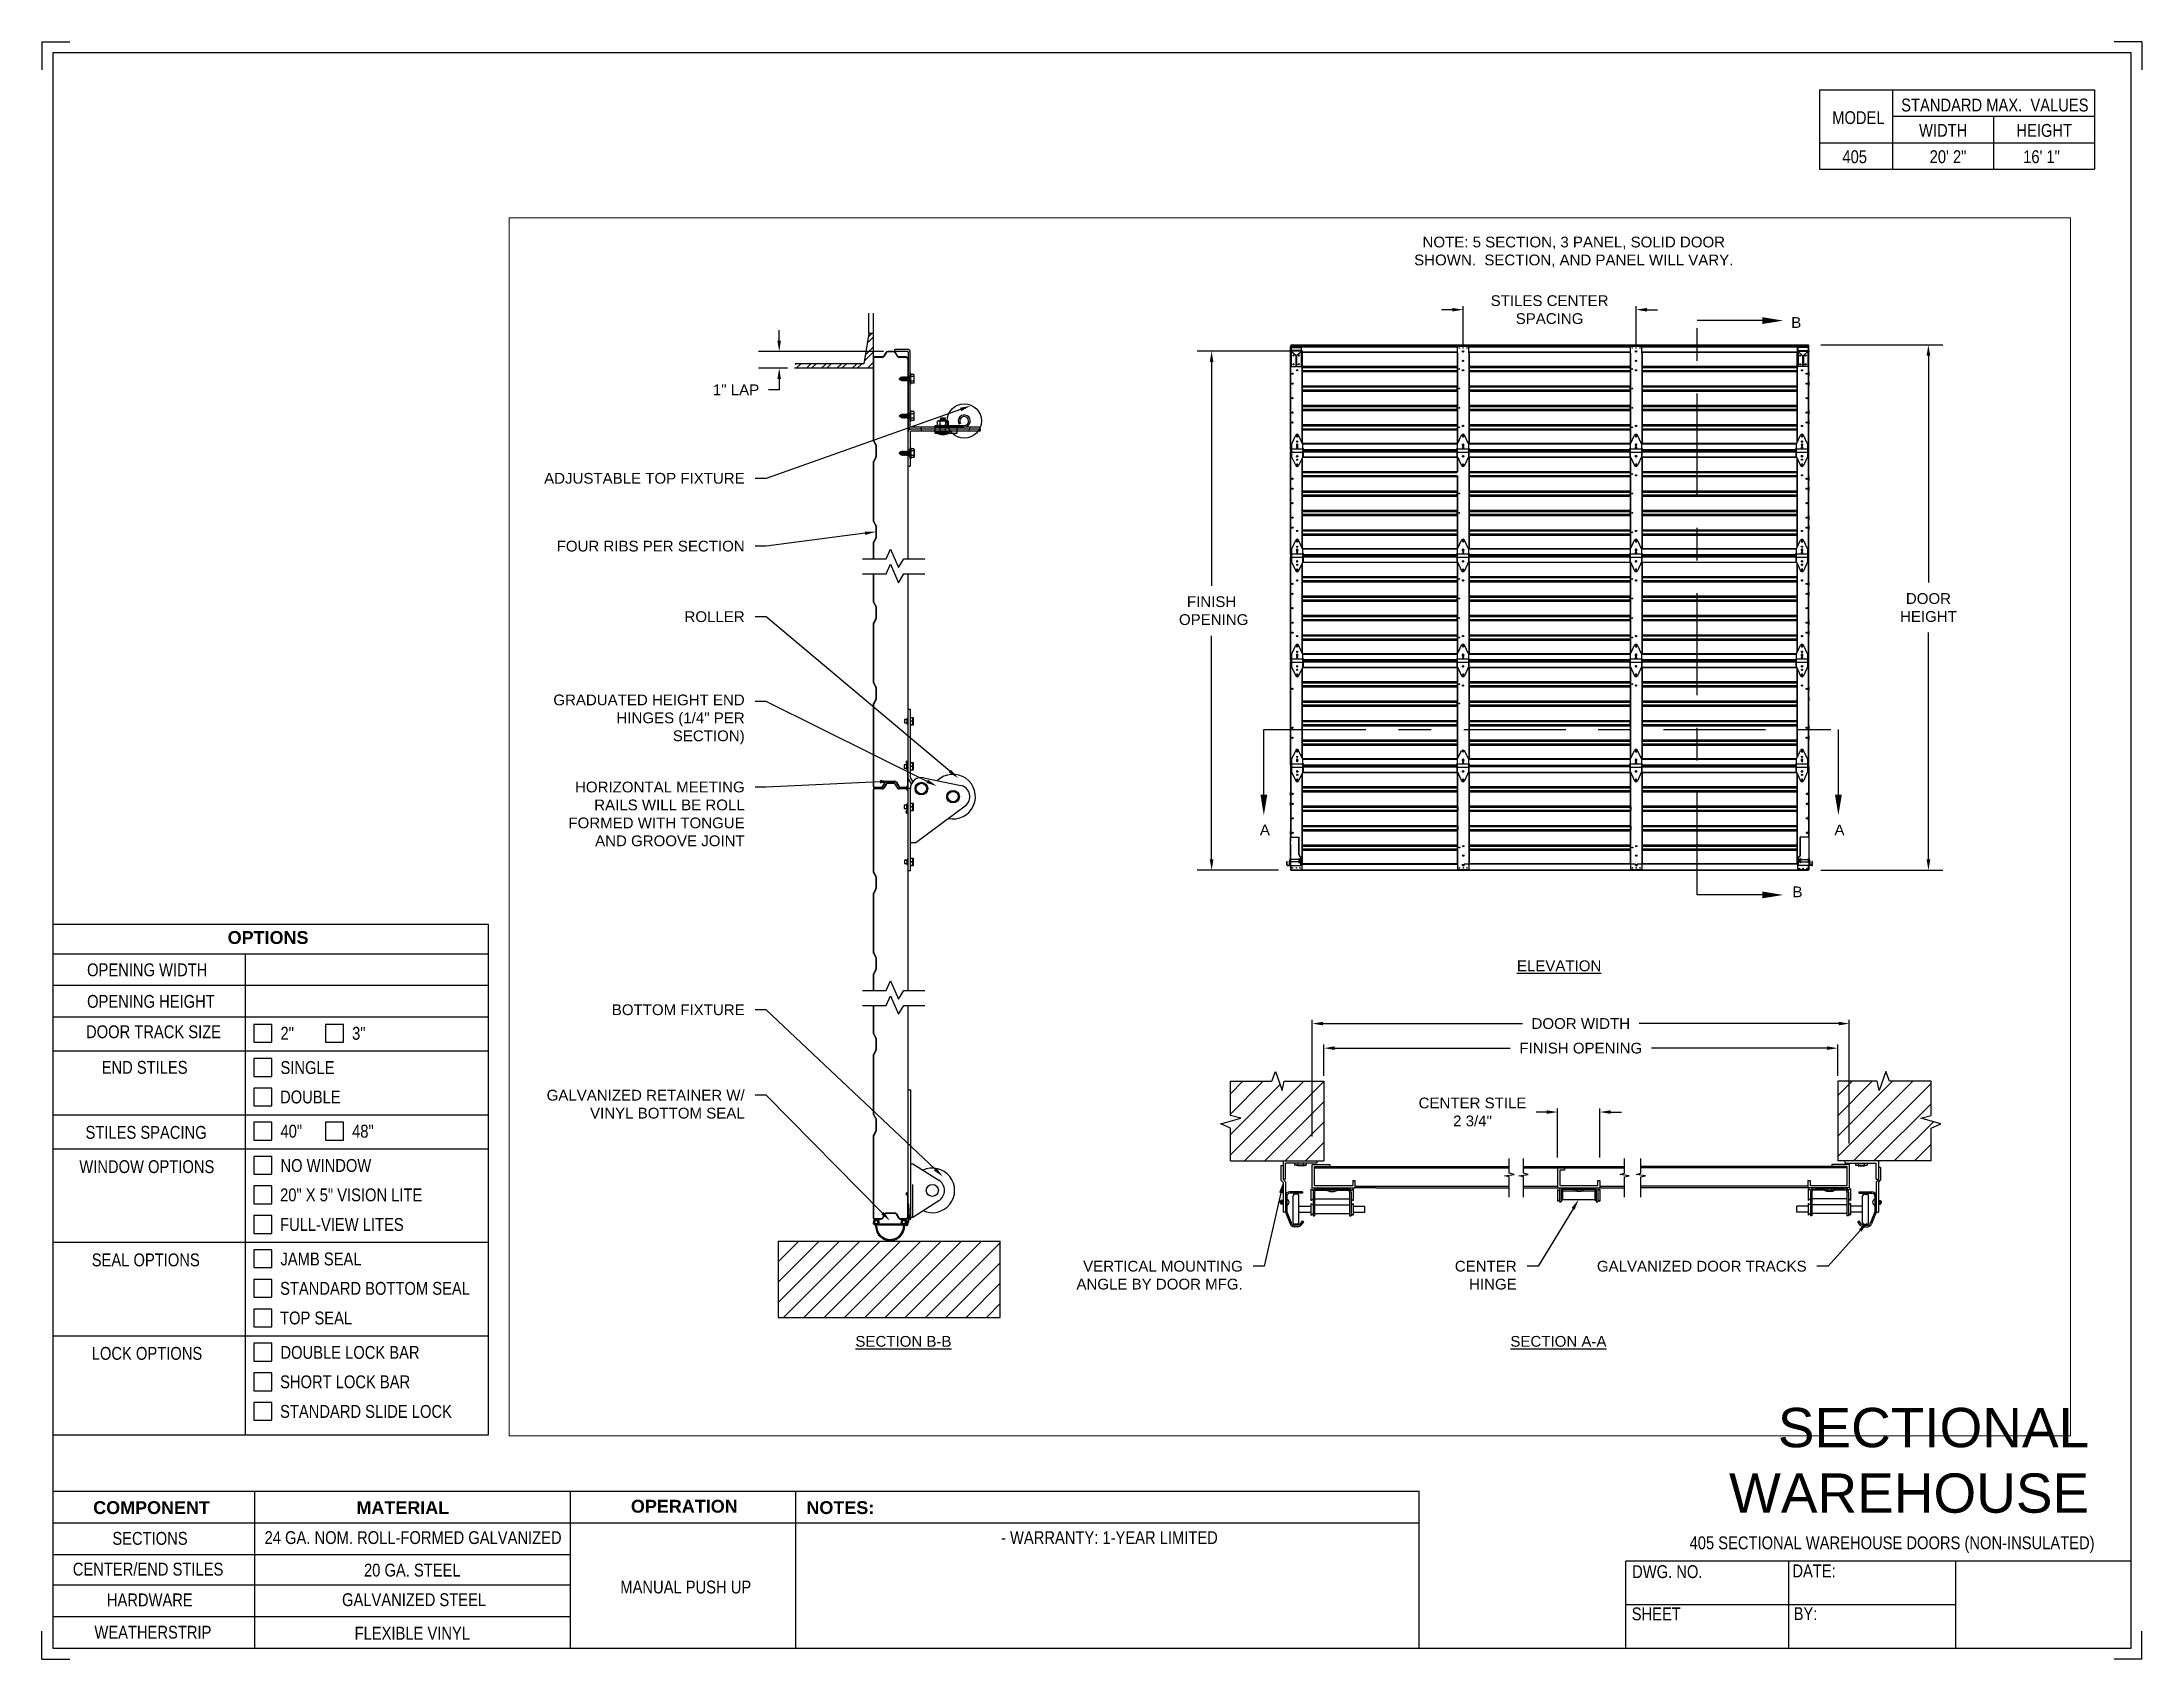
# Paper-space layout '405 MANUAL PUSH UP' of a CAD drawing. Header units: inches. Extents: x 0.1 to 10.9, y 0.1 to 8.4.
# The model-space entities are those that its viewports show. They can reach past a viewport. Long polylines and large blocks are cut down to what shows.
import ezdxf
from ezdxf import colors
from ezdxf.entities.mleader import LeaderData, LeaderLine
from ezdxf.math import Vec2, Vec3

# ---------------------------------------------------------------- set-up
doc = ezdxf.new("R2010")
doc.units = ezdxf.units.IN
doc.header["$LTSCALE"] = 0.25
doc.header["$MEASUREMENT"] = 0
for name, pattern in [('CENTER', [2, 1.25, -0.25, 0.25, -0.25]), ('CENTERX2', [0.8, 0.5, -0.1, 0.1, -0.1]), ('HIDDEN', [0.375, 0.25, -0.125])]:
    doc.linetypes.add(name, pattern=pattern)
for name, color, linetype in [('405 - NO WINDOW', 7, 'Continuous'), ('ANNOTATIONS', 1, 'Continuous'), ('SECTION CUTS', 6, 'CENTER'), ('TITLE BLOCK', 7, 'Continuous')]:
    doc.layers.add(name, color=color, linetype=linetype)
doc.styles.add('ARIAL', font='arial.ttf', dxfattribs={"height": 0.09375})
doc.styles.add('CADdetails-DIMENSIONS', font='ARIALN.TTF', dxfattribs={"height": 2.38})
doc.styles.get("Standard").update_dxf_attribs({"font": 'romans.shx'})
doc.dimstyles.new('DIMSTYLE_5', dxfattribs={"dimtxt": 0.0625, "dimasz": 0.15, "dimexe": 0.18, "dimexo": 0.0625, "dimgap": 0.09, "dimtad": 0, "dimtih": 1, "dimtoh": 1, "dimdec": 5, "dimlfac": 8, "dimzin": 4, "dimdsep": 46, "dimtxsty": 'Standard', "dimcen": 0.09, "dimadec": 0, "dimazin": 0, "dimtp": 0.03125, "dimtm": 0.03125, "dimtfac": 1, "dimtdec": 5, "dimtofl": 0, "dimtmove": 0, "dimatfit": 3, "dimfxl": 1, "dimtolj": 1, "dimtzin": 4, "dimarcsym": 0})
doc.dimstyles.new('STANDARD$0', dxfattribs={"dimtxt": 0.09375, "dimasz": 0.09375, "dimexe": 0.03125, "dimexo": 0.046875, "dimgap": 0.09, "dimtad": 0, "dimtih": 1, "dimtoh": 1, "dimdec": 4, "dimzin": 0, "dimdsep": 46, "dimtxsty": 'ARIAL', "dimcen": 0.09, "dimadec": 0, "dimazin": 0, "dimtfac": 1, "dimtdec": 4, "dimtofl": 0, "dimtmove": 0, "dimatfit": 1, "dimfxl": 1, "dimtolj": 1, "dimtzin": 0, "dimarcsym": 0})

psp = doc.layouts.new('405 MANUAL PUSH UP')

# ---------------------------------------------------------------- texts
at = {"layer": 'TITLE BLOCK', "attachment_point": 2, "style": 'CADdetails-DIMENSIONS'}
for s, width, insert, char_height in [('MODEL', 0.28815, (9.45, 8.068), 0.0664), ('STANDARD MAX.  VALUES', 1.75949, (10.155, 8.133), 0.06641), ('WIDTH', 0.42908, (9.888, 8.002), 0.0664), ('HEIGHT', 0.42908, (10.41, 8.002), 0.0664), ('405', 0.29952, (9.431, 7.866), 0.0664)]:
    psp.add_mtext_dynamic_manual_height_columns(s, width=width, gutter_width=1.363, heights=[0], dxfattribs=dict(at, insert=insert, char_height=char_height))
at = {"layer": 'TITLE BLOCK', "style": 'CADdetails-DIMENSIONS'}
for s, insert, char_height, width, attachment_point in [('20\' 2"', (9.913, 7.866), 0.0664, 1.75949, 2), ('16\' 1"', (10.396, 7.866), 0.0664, 1.75949, 2), ('{\\fArial|b1|i0|c0|p34;OPTIONS}', (1.235, 3.831), 0.06641, 1.75949, 2), ('OPENING WIDTH', (0.3, 3.664), 0.06641, 1.30693, 1), ('OPENING HEIGHT', (0.3, 3.501), 0.06641, 1.30693, 1), ('\\pi0.09363;DOOR TRACK SIZE', (0.201, 3.344), 0.06641, 0.87483, 1), ('\\pt0.06641;2"', (1.299, 3.336), 0.06641, 1.23928, 1), ('\\pt0.06641;3"', (1.669, 3.336), 0.06641, 1.23928, 1), ('\\pi0.20734;END STILES', (0.168, 3.16), 0.06641, 0.84854, 1), ('\\pt0.06641;SINGLE', (1.299, 3.159), 0.06641, 1.23928, 1), ('DOUBLE', (1.297, 3.007), 0.0664, 1.53035, 1), ('STILES SPACING', (0.292, 2.824), 0.06641, 1.30693, 1), ('\\pt0.06641;40"', (1.299, 2.83), 0.06641, 1.23928, 1), ('\\pt0.06641;48"', (1.669, 2.83), 0.06641, 1.23928, 1), ('WINDOW OPTIONS', (0.26, 2.647), 0.06641, 1.30693, 1), ('\\pt0.06641;NO WINDOW', (1.299, 2.653), 0.06641, 1.23928, 1), ('20" X 5" VISION LITE', (1.297, 2.501), 0.06641, 1.53035, 1), ('FULL-VIEW LITES', (1.297, 2.348), 0.06641, 1.53035, 1), ('\\pt0.06641;JAMB SEAL', (1.299, 2.17), 0.06641, 1.23928, 1), ('SEAL OPTIONS', (0.324, 2.165), 0.06641, 1.30693, 1), ('STANDARD BOTTOM SEAL', (1.297, 2.018), 0.06641, 1.53035, 1), ('TOP SEAL', (1.297, 1.865), 0.0664, 1.53035, 1), ('LOCK OPTIONS', (0.324, 1.682), 0.06641, 1.30693, 1), ('\\pt0.06641;DOUBLE LOCK BAR', (1.299, 1.687), 0.06641, 1.23928, 1), ('\\pt0.06641;SHORT LOCK BAR', (1.297, 1.535), 0.06641, 1.53035, 1), ('STANDARD SLIDE LOCK', (1.297, 1.382), 0.06641, 1.53035, 1), ('\\A1;{\\fArial|b0|i0|c0|p34;SECTIONAL WAREHOUSE}', (10.642, 1.367), 0.20312, 2.03069, 3), ('{\\fArial|b1|i0|c0|p34;COMPONENT}', (0.633, 0.885), 0.06641, 1.75949, 2), ('{\\fArial|b1|i0|c0|p34;MATERIAL}', (1.931, 0.885), 0.06641, 1.75949, 2), ('{\\fArial|b1|i0|c0|p34;OPERATION}', (3.385, 0.892), 0.06641, 1.75949, 2), ('{\\fArial|b1|i0|c0|p34;NOTES:}', (4.191, 0.885), 0.06641, 1.75949, 2), ('SECTIONS', (0.625, 0.726), 0.0664, 1.75949, 2), ('24 GA. NOM. ROLL-FORMED GALVANIZED', (1.984, 0.73), 0.06641, 1.75949, 2), ('- WARRANTY: 1-YEAR LIMITED', (5.581, 0.73), 0.06641, 3.14063, 2), ('405 SECTIONAL WAREHOUSE DOORS (NON-INSULATED)', (9.624, 0.703), 0.06641, 2.79915, 2), ('CENTER/END STILES', (0.615, 0.567), 0.06641, 1.75949, 2), ('20 GA. STEEL', (1.98, 0.562), 0.06641, 1.75949, 2), ('DWG. NO.', (8.463, 0.554), 0.0664, 1.75949, 2), ('DATE:', (9.221, 0.558), 0.0664, 1.75949, 2), ('\\P\\P MANUAL PUSH UP ', (3.382, 0.696), 0.06641, 1.04738, 2), ('HARDWARE', (0.624, 0.408), 0.0664, 1.75949, 2), ('GALVANIZED STEEL', (1.989, 0.409), 0.06641, 1.75949, 2), ('SHEET', (8.406, 0.336), 0.0664, 1.75949, 2), ('BY:', (9.177, 0.337), 0.0664, 1.75949, 2), ('WEATHERSTRIP', (0.64, 0.241), 0.06641, 1.75949, 2), ('FLEXIBLE VINYL', (1.98, 0.236), 0.06641, 1.75949, 2)]:
    psp.add_mtext(s, dxfattribs=dict(at, insert=insert, char_height=char_height, width=width, attachment_point=attachment_point))

msp = doc.modelspace()

# ---------------------------------------------------------------- texts
at = {"layer": 'ANNOTATIONS', "char_height": 0.09375, "attachment_point": 2, "style": 'ARIAL'}
for s, insert, width in [('NOTE: 5 SECTION, 3 PANEL, SOLID DOOR SHOWN.  SECTION, AND PANEL WILL VARY.', (181.5287, 245.93328), 3.0834986), ('{\\LELEVATION}', (181.40115, 239.62859), 3.0834986), ('{\\LSECTION B-B}', (175.69181, 236.35718), 1.3823677), ('{\\LSECTION A-A}', (181.39525, 236.35718), 1.3823677)]:
    msp.add_mtext(s, dxfattribs=dict(at, insert=insert, width=width))
at = {"layer": 'SECTION CUTS', "style": 'ARIAL'}
for s, p in [('B', (183.4223, 245.13824)), ('A', (178.7955, 240.71861)), ('A', (183.7985, 240.71861)), ('B', (183.43298, 240.1789))]:
    msp.add_text(s, height=0.09375, dxfattribs=at).set_placement(p)

# ---------------------------------------------------------------- blocks, each defined once
blk = doc.blocks.new('*D1')
at = {"layer": 'ANNOTATIONS', "color": 0, "lineweight": -2, "transparency": 16777216}
for p, q in [((183.679, 244.99), (184.742, 244.99)), ((184.617, 244.896), (184.617, 242.92)), ((184.617, 240.508), (184.617, 242.485)), ((183.68, 240.414), (184.742, 240.414))]:
    blk.add_line(p, q, dxfattribs=at)
at = {"layer": 'ANNOTATIONS', "color": 0, "transparency": 16777216}
for points in [[(184.601, 244.896), (184.633, 244.896), (184.617, 244.99)], [(184.601, 240.508), (184.633, 240.508), (184.617, 240.414)]]:
    blk.add_solid(points, dxfattribs=at)
at = {"layer": 'defpoints', "color": 0, "transparency": 16777216}
for p in [(183.573, 244.99), (183.574, 240.414), (184.617, 240.414)]:
    blk.add_point(p, dxfattribs=at)
at = {"layer": 'ANNOTATIONS', "color": 0, "transparency": 16777216, "insert": (184.617, 242.702), "char_height": 0.0938, "attachment_point": 5, "style": 'ARIAL'}
blk.add_mtext('\\A1;DOOR\\PHEIGHT', dxfattribs=at)
blk = doc.blocks.new('*X2')
at = {"color": 0}
for p, q in [((5.055, 12.744), (5.124, 12.814)), ((5.071, 12.849), (5.124, 12.902)), ((5.08, 12.902), (5.111, 12.934)), ((4.445, 12.665), (4.449, 12.67)), ((4.454, 12.63), (4.494, 12.67)), ((4.543, 12.63), (4.582, 12.67)), ((4.587, 12.63), (4.626, 12.67)), ((4.675, 12.63), (4.715, 12.67)), ((4.719, 12.63), (4.759, 12.67)), ((4.808, 12.63), (4.847, 12.67)), ((4.852, 12.63), (4.891, 12.67)), ((4.94, 12.63), (4.98, 12.67)), ((4.985, 12.63), (5.024, 12.67)), ((5.046, 12.692), (5.124, 12.77)), ((5.073, 12.63), (5.124, 12.681)), ((5.117, 12.63), (5.124, 12.637))]:
    blk.add_line(p, q, dxfattribs=at)
blk = doc.blocks.new('*D3')
at = {"layer": 'ANNOTATIONS', "color": 0, "lineweight": -2, "transparency": 16777216}
for p, q in [((174.61, 245.027), (174.61, 245.12)), ((175.518, 244.933), (174.43, 244.933)), ((174.681, 244.787), (174.43, 244.787)), ((174.61, 244.693), (174.61, 244.599)), ((174.61, 244.599), (174.516, 244.599))]:
    blk.add_line(p, q, dxfattribs=at)
at = {"layer": 'ANNOTATIONS', "color": 0, "transparency": 16777216}
for points in [[(174.594, 245.027), (174.625, 245.027), (174.61, 244.933)], [(174.594, 244.693), (174.625, 244.693), (174.61, 244.787)]]:
    blk.add_solid(points, dxfattribs=at)
at = {"layer": 'defpoints', "color": 0, "transparency": 16777216}
for p in [(175.58, 244.933), (174.61, 244.787), (174.743, 244.787)]:
    blk.add_point(p, dxfattribs=at)
at = {"layer": 'ANNOTATIONS', "color": 0, "transparency": 16777216, "insert": (174.234, 244.599), "char_height": 0.0938, "attachment_point": 5, "style": 'ARIAL'}
blk.add_mtext('\\A1;1" LAP', dxfattribs=at)
blk = doc.blocks.new('*D4')
at = {"layer": 'ANNOTATIONS', "color": 0, "lineweight": -2, "transparency": 16777216}
for p, q in [((179.078, 244.935), (178.25, 244.935)), ((178.375, 244.841), (178.375, 242.892)), ((178.375, 240.508), (178.375, 242.457)), ((178.959, 240.414), (178.25, 240.414))]:
    blk.add_line(p, q, dxfattribs=at)
at = {"layer": 'ANNOTATIONS', "color": 0, "transparency": 16777216}
for points in [[(178.359, 244.841), (178.391, 244.841), (178.375, 244.935)], [(178.359, 240.508), (178.391, 240.508), (178.375, 240.414)]]:
    blk.add_solid(points, dxfattribs=at)
at = {"layer": 'defpoints', "color": 0, "transparency": 16777216}
for p in [(179.185, 244.935), (178.375, 240.414), (179.065, 240.414)]:
    blk.add_point(p, dxfattribs=at)
at = {"layer": 'ANNOTATIONS', "color": 0, "transparency": 16777216, "insert": (178.375, 242.675), "char_height": 0.0938, "attachment_point": 5, "style": 'ARIAL'}
blk.add_mtext('\\A1;FINISH\\P OPENING', dxfattribs=at)
blk = doc.blocks.new('*D5')
at = {"layer": 'ANNOTATIONS', "color": 0, "lineweight": -2, "transparency": 16777216}
for p, q in [((179.353, 238.622), (179.353, 238.896)), ((179.446, 238.864), (180.974, 238.864)), ((183.733, 238.864), (182.205, 238.864)), ((183.827, 238.622), (183.827, 238.896))]:
    blk.add_line(p, q, dxfattribs=at)
at = {"layer": 'ANNOTATIONS', "color": 0, "transparency": 16777216}
for points in [[(179.446, 238.88), (179.446, 238.849), (179.353, 238.864)], [(183.733, 238.88), (183.733, 238.849), (183.827, 238.864)]]:
    blk.add_solid(points, dxfattribs=at)
at = {"layer": 'defpoints', "color": 0, "transparency": 16777216}
for p in [(183.827, 238.864), (179.353, 238.575), (183.827, 238.575)]:
    blk.add_point(p, dxfattribs=at)
at = {"layer": 'ANNOTATIONS', "color": 0, "transparency": 16777216, "insert": (181.59, 238.864), "char_height": 0.09375, "attachment_point": 5, "style": 'ARIAL'}
blk.add_mtext('\\A1;FINISH OPENING', dxfattribs=at)
blk = doc.blocks.new('*D6')
at = {"layer": 'ANNOTATIONS', "color": 0, "lineweight": -2, "transparency": 16777216}
for p, q in [((179.251, 238.094), (179.251, 239.11)), ((179.345, 239.078), (181.081, 239.078)), ((183.835, 239.078), (182.099, 239.078)), ((183.928, 238.034), (183.928, 239.11))]:
    blk.add_line(p, q, dxfattribs=at)
at = {"layer": 'ANNOTATIONS', "color": 0, "transparency": 16777216}
for points in [[(179.345, 239.094), (179.345, 239.063), (179.251, 239.078)], [(183.835, 239.094), (183.835, 239.063), (183.928, 239.078)]]:
    blk.add_solid(points, dxfattribs=at)
at = {"layer": 'defpoints', "color": 0, "transparency": 16777216}
for p in [(179.251, 239.078), (179.251, 238.047), (183.928, 237.987)]:
    blk.add_point(p, dxfattribs=at)
at = {"layer": 'ANNOTATIONS', "color": 0, "transparency": 16777216, "insert": (181.59, 239.078), "char_height": 0.09375, "attachment_point": 5, "style": 'ARIAL'}
blk.add_mtext('\\A1;DOOR WIDTH', dxfattribs=at)
blk = doc.blocks.new('*D7')
at = {"layer": 'ANNOTATIONS', "color": 0, "lineweight": -2, "transparency": 16777216}
for p, q in [((180.471, 245.297), (180.378, 245.297)), ((180.565, 244.986), (180.565, 245.328)), ((182.071, 244.986), (182.071, 245.328)), ((182.165, 245.297), (182.259, 245.297))]:
    blk.add_line(p, q, dxfattribs=at)
at = {"layer": 'ANNOTATIONS', "color": 0, "transparency": 16777216}
for points in [[(180.471, 245.312), (180.471, 245.281), (180.565, 245.297)], [(182.165, 245.312), (182.165, 245.281), (182.071, 245.297)]]:
    blk.add_solid(points, dxfattribs=at)
at = {"layer": 'defpoints', "color": 0, "transparency": 16777216}
for p in [(182.071, 245.297), (180.565, 244.939), (182.071, 244.939)]:
    blk.add_point(p, dxfattribs=at)
at = {"layer": 'ANNOTATIONS', "color": 0, "transparency": 16777216, "insert": (181.318, 245.297), "char_height": 0.09375, "attachment_point": 5, "style": 'ARIAL'}
blk.add_mtext('\\A1;STILES CENTER \\PSPACING', dxfattribs=at)
blk = doc.blocks.new('*D8')
at = {"layer": 'ANNOTATIONS', "color": 0, "lineweight": -2, "transparency": 16777216}
for p, q in [((181.293, 238.308), (181.2, 238.308)), ((181.387, 237.912), (181.387, 238.339)), ((181.756, 237.912), (181.756, 238.339)), ((181.85, 238.308), (181.943, 238.308))]:
    blk.add_line(p, q, dxfattribs=at)
at = {"layer": 'ANNOTATIONS', "color": 0, "transparency": 16777216}
for points in [[(181.293, 238.323), (181.293, 238.292), (181.387, 238.308)], [(181.85, 238.323), (181.85, 238.292), (181.756, 238.308)]]:
    blk.add_solid(points, dxfattribs=at)
at = {"layer": 'defpoints', "color": 0, "transparency": 16777216}
for p in [(181.756, 238.308), (181.387, 237.865), (181.756, 237.865)]:
    blk.add_point(p, dxfattribs=at)
at = {"layer": 'ANNOTATIONS', "color": 0, "transparency": 16777216, "insert": (180.647, 238.308), "char_height": 0.09375, "attachment_point": 5, "style": 'ARIAL'}
blk.add_mtext('\\A1;CENTER STILE \\P2 3/4"', dxfattribs=at)

# ---------------------------------------------------------------- dimensions: what is measured, and where the dimension line sits
at = {"layer": 'ANNOTATIONS'}
for base, p1, p2, text, picture, middle in [((182.07118, 245.29651), (180.56506, 244.93924), (182.07118, 244.93924), 'STILES CENTER \\PSPACING', '*D7', (181.31812, 245.29651)), ((179.25084, 239.07839), (183.9285, 237.98738), (179.25084, 238.04698), 'DOOR WIDTH', '*D6', (181.58967, 239.07839)), ((183.82678, 238.86445), (179.35256, 238.57545), (183.82678, 238.57545), 'FINISH OPENING', '*D5', (181.58967, 238.86445))]:
    dim = msp.add_linear_dim(base=base, p1=p1, p2=p2, text=text, dimstyle='STANDARD$0', dxfattribs=at)
    dim.commit()
    dim.dimension.update_dxf_attribs({"geometry": picture, "text_midpoint": middle})
dim = msp.add_linear_dim(base=(174.60968, 244.78695), p1=(175.58042, 244.93296), p2=(174.74349, 244.78695), angle=270, text='1" LAP', dimstyle='DIMSTYLE_5', override={"dimtxt": 0.08, "dimasz": 0.09375, "dimdec": 3, "dimlunit": 4, "dimtxsty": 'ARIAL'}, dxfattribs=at)
dim.commit()
dim.dimension.update_dxf_attribs({"geometry": '*D3', "text_midpoint": (174.23427, 244.59945), "dimtype": 160})
for base, p1, p2, text, picture, middle in [((178.3751, 240.41436), (179.18455, 244.93525), (179.06503, 240.41436), 'FINISH\\P OPENING', '*D4', (178.3751, 242.6748)), ((184.61709, 240.41436), (183.5726, 244.98997), (183.57399, 240.41436), 'DOOR\\PHEIGHT', '*D1', (184.61709, 242.70216))]:
    dim = msp.add_linear_dim(base=base, p1=p1, p2=p2, angle=90, text=text, dimstyle='STANDARD$0', override={"dimexe": 0.125, "dimexo": 0.10625, "dimcen": 0.153, "dimtmove": 1}, dxfattribs=at)
    dim.commit()
    dim.dimension.update_dxf_attribs({"geometry": picture, "text_midpoint": middle})
dim = msp.add_linear_dim(base=(181.75586, 238.30771), p1=(181.38713, 237.86482), p2=(181.75586, 237.86482), text='CENTER STILE \\P2 3/4"', dimstyle='STANDARD$0', dxfattribs=at)
dim.commit()
dim.dimension.update_dxf_attribs({"geometry": '*D8', "text_midpoint": (180.64702, 238.30771), "dimtype": 160})

# ---------------------------------------------------------------- hatches: boundary and pattern name
at = {"layer": '405 - NO WINDOW'}
h = msp.add_hatch(dxfattribs=at)
h.set_pattern_fill('ANSI31', color=256)
h.paths.add_polyline_path([(184.72349, 238.20647), (184.55105, 238.25323), (184.64053, 238.27635), (184.64053, 238.57348), (184.63856, 238.57545), (184.27893, 238.57545), (184.2471, 238.66046), (184.18865, 238.49533), (184.17104, 238.57545), (183.82678, 238.57545), (183.82678, 237.88249), (184.64053, 237.88249), (184.64053, 238.16846)])
h.paths.add_polyline_path([(179.35256, 238.57545), (179.0083, 238.57545), (178.99069, 238.49533), (178.93224, 238.66046), (178.90041, 238.57545), (178.54078, 238.57545), (178.53881, 238.57348), (178.53881, 238.27635), (178.62829, 238.25323), (178.45585, 238.20647), (178.53881, 238.16846), (178.53881, 237.88249), (179.35256, 237.88249)])
h = msp.add_hatch(dxfattribs=at)
h.set_pattern_fill('ANSI31', color=256, style=0)
h.paths.add_polyline_path([(176.53519, 237.18405), (174.60029, 237.18405), (174.60029, 236.51918), (176.53519, 236.51918)])

# ---------------------------------------------------------------- linework, layer by layer
msp.add_circle((176.22129, 244.32751), 0.14935)
for p, q in [((175.38915, 245.09054), (175.38915, 245.26667)), ((175.42854, 245.26667), (175.42854, 244.16131)), ((175.38915, 245.09054), (175.34743, 244.82634)), ((175.42854, 245.09054), (175.38915, 245.09054)), ((175.43228, 244.87317), (175.43228, 244.16131)), ((175.50506, 244.88538), (175.44075, 244.88538)), ((175.50506, 244.88164), (175.44075, 244.88164)), ((175.53706, 244.92294), (175.51976, 244.89375)), ((175.54027, 244.92103), (175.52297, 244.89185)), ((175.60619, 244.93296), (175.55465, 244.93296)), ((175.60619, 244.92922), (175.55465, 244.92922)), ((175.72877, 244.95168), (175.61769, 244.95168)), ((175.61769, 244.93296), (175.61769, 244.95168)), ((175.72729, 244.93296), (175.61769, 244.93296)), ((175.62057, 244.92103), (175.63787, 244.89185)), ((175.64108, 244.89375), (175.62378, 244.92294)), ((175.7152, 244.88538), (175.65578, 244.88538)), ((175.7152, 244.88164), (175.65578, 244.88164)), ((175.72856, 244.86829), (175.72856, 244.68077)), ((175.73229, 244.92821), (175.73229, 244.27988)), ((175.73229, 243.12708), (175.73229, 244.86829)), ((175.75104, 244.27988), (175.75104, 244.92821)), ((179.06082, 244.93728), (179.06042, 244.92561)), ((179.06454, 244.92547), (179.06042, 244.92561)), ((179.06495, 244.93714), (179.06454, 244.92547)), ((179.06526, 244.93296), (179.06526, 244.80206)), ((179.06774, 244.96668), (179.15606, 244.96668)), ((179.06774, 244.96668), (179.06774, 244.94046)), ((179.15541, 244.94046), (179.06839, 244.94046)), ((179.06931, 244.93296), (179.06931, 244.80206)), ((179.10808, 244.89764), (179.06931, 244.93274)), ((179.10808, 244.89764), (179.10808, 244.80206)), ((179.11572, 244.89764), (179.15449, 244.93274)), ((179.11572, 244.89764), (179.11572, 244.80206)), ((179.15449, 244.93296), (179.15449, 244.80206)), ((179.15606, 244.96668), (179.15606, 244.94046)), ((179.15854, 244.93296), (179.15854, 244.80206)), ((179.15885, 244.93714), (179.15926, 244.92547)), ((179.15926, 244.92547), (179.16338, 244.92561)), ((179.16297, 244.93728), (179.16338, 244.92561)), ((183.47326, 244.93728), (183.47286, 244.92561)), ((183.47698, 244.92547), (183.47286, 244.92561)), ((183.47739, 244.93714), (183.47698, 244.92547)), ((183.4777, 244.93296), (183.4777, 244.80206)), ((183.5685, 244.96668), (183.48018, 244.96668)), ((183.48018, 244.96668), (183.48018, 244.94046)), ((183.48083, 244.94046), (183.56785, 244.94046)), ((183.48175, 244.93296), (183.48175, 244.80206)), ((183.52052, 244.89764), (183.48175, 244.93274)), ((183.52052, 244.89764), (183.52052, 244.80206)), ((183.52816, 244.89764), (183.56693, 244.93274)), ((183.52816, 244.89764), (183.52816, 244.80206)), ((183.56693, 244.93296), (183.56693, 244.80206)), ((183.5685, 244.96668), (183.5685, 244.94046)), ((183.57098, 244.93296), (183.57098, 244.80206)), ((183.57129, 244.93714), (183.5717, 244.92547)), ((183.5717, 244.92547), (183.57582, 244.92561)), ((183.57542, 244.93728), (183.57582, 244.92561)), ((175.42854, 244.78695), (174.74349, 244.78695)), ((175.34743, 244.82634), (174.7495, 244.82634)), ((175.65486, 244.69554), (175.65729, 244.69695)), ((175.65486, 244.69348), (175.65648, 244.69255)), ((175.65648, 244.69255), (175.65729, 244.69695)), ((175.65888, 244.68697), (175.65648, 244.69255)), ((175.65729, 244.69695), (175.66119, 244.70327)), ((175.66119, 244.70327), (175.65887, 244.687)), ((175.66147, 244.68966), (175.65887, 244.687)), ((175.66116, 244.70332), (175.66326, 244.70033)), ((175.66327, 244.7004), (175.66147, 244.68966)), ((175.66147, 244.68966), (175.6663, 244.68688)), ((175.66327, 244.7004), (175.66913, 244.70378)), ((175.6663, 244.68688), (175.66913, 244.70378)), ((175.66885, 244.68053), (175.6663, 244.68688)), ((175.67322, 244.71126), (175.66883, 244.68057)), ((175.6719, 244.68364), (175.66883, 244.68057)), ((175.66913, 244.70378), (175.67322, 244.71126)), ((175.67583, 244.70765), (175.6719, 244.68364)), ((175.6719, 244.68364), (175.67613, 244.6812)), ((175.67319, 244.71129), (175.67583, 244.70765)), ((175.67583, 244.70765), (175.67842, 244.70914)), ((175.67613, 244.6812), (175.68132, 244.70914)), ((175.67912, 244.6764), (175.67613, 244.6812)), ((175.68132, 244.70914), (175.67842, 244.70914)), ((175.68443, 244.71356), (175.67912, 244.6764)), ((175.68209, 244.67988), (175.67912, 244.6764)), ((175.68132, 244.70914), (175.68443, 244.71356)), ((175.68753, 244.70914), (175.68209, 244.67988)), ((175.68676, 244.67988), (175.68209, 244.67988)), ((175.68443, 244.71356), (175.68753, 244.70914)), ((175.68676, 244.67988), (175.6922, 244.70914)), ((175.68987, 244.67546), (175.68676, 244.67988)), ((175.6922, 244.70914), (175.68753, 244.70914)), ((175.69531, 244.71356), (175.68987, 244.67546)), ((175.69297, 244.67988), (175.68987, 244.67546)), ((175.6922, 244.70914), (175.69531, 244.71356)), ((175.69841, 244.70914), (175.69297, 244.67988)), ((175.69765, 244.67988), (175.69297, 244.67988)), ((175.69531, 244.71356), (175.69841, 244.70914)), ((175.69765, 244.67988), (175.70309, 244.70914)), ((175.70075, 244.67546), (175.69765, 244.67988)), ((175.70309, 244.70914), (175.69841, 244.70914)), ((175.70619, 244.71356), (175.70075, 244.67546)), ((175.70385, 244.67988), (175.70075, 244.67546)), ((175.70309, 244.70914), (175.70619, 244.71356)), ((175.70929, 244.70914), (175.70385, 244.67988)), ((175.70853, 244.67988), (175.70385, 244.67988)), ((175.70619, 244.71356), (175.70929, 244.70914)), ((175.70853, 244.67988), (175.71397, 244.70914)), ((175.71163, 244.67546), (175.70853, 244.67988)), ((175.71397, 244.70914), (175.70929, 244.70914)), ((175.71707, 244.71356), (175.71163, 244.67546)), ((175.71473, 244.67988), (175.71163, 244.67546)), ((175.71397, 244.70914), (175.71707, 244.71356)), ((175.72017, 244.70914), (175.71473, 244.67988)), ((175.71941, 244.67988), (175.71473, 244.67988)), ((175.71707, 244.71356), (175.72017, 244.70914)), ((175.71941, 244.67988), (175.72485, 244.70914)), ((175.72251, 244.67546), (175.71941, 244.67988)), ((175.72485, 244.70914), (175.72017, 244.70914)), ((175.72795, 244.71356), (175.72251, 244.67546)), ((175.72561, 244.67988), (175.72251, 244.67546)), ((175.72485, 244.70914), (175.72795, 244.71356)), ((175.73105, 244.70914), (175.72561, 244.67988)), ((175.73029, 244.67988), (175.72561, 244.67988)), ((175.72795, 244.71356), (175.73105, 244.70914)), ((175.73029, 244.67988), (175.73573, 244.70914)), ((175.73339, 244.67546), (175.73029, 244.67988)), ((175.73573, 244.70914), (175.73105, 244.70914)), ((175.75104, 244.72071), (175.73229, 244.72071)), ((175.75104, 244.66832), (175.73229, 244.66832)), ((175.73883, 244.71356), (175.73339, 244.67546)), ((175.73649, 244.67988), (175.73339, 244.67546)), ((175.73573, 244.70914), (175.73883, 244.71356)), ((175.74193, 244.70914), (175.73649, 244.67988)), ((175.74117, 244.67988), (175.73649, 244.67988)), ((175.73883, 244.71356), (175.74193, 244.70914)), ((175.74117, 244.67988), (175.74661, 244.70914)), ((175.74427, 244.67546), (175.74117, 244.67988)), ((175.74661, 244.70914), (175.74193, 244.70914)), ((175.74971, 244.71356), (175.74427, 244.67546)), ((175.74737, 244.67988), (175.74427, 244.67546)), ((175.74661, 244.70914), (175.74971, 244.71356)), ((175.75043, 244.69636), (175.74737, 244.67988)), ((175.7504, 244.67988), (175.74737, 244.67988)), ((175.75104, 244.74214), (175.74951, 244.73931)), ((175.75104, 244.73931), (175.74951, 244.73108)), ((175.74951, 244.73931), (175.75104, 244.73931)), ((175.74951, 244.73108), (175.75104, 244.73108)), ((175.75104, 244.73108), (175.74951, 244.71844)), ((175.74951, 244.71844), (175.75104, 244.71844)), ((175.75104, 244.71844), (175.74951, 244.70291)), ((175.75104, 244.70291), (175.74951, 244.68637)), ((175.74951, 244.70291), (175.75104, 244.70291)), ((175.74951, 244.68637), (175.75104, 244.68637)), ((175.75104, 244.68637), (175.74951, 244.67082)), ((175.75104, 244.67082), (175.74951, 244.65812)), ((175.74951, 244.67082), (175.75104, 244.67082)), ((175.74971, 244.71356), (175.75046, 244.7125)), ((175.75666, 244.74214), (175.75104, 244.74214)), ((175.75666, 244.64689), (175.75666, 244.74214)), ((175.78226, 244.73299), (175.75666, 244.73299)), ((175.78226, 244.71375), (175.75666, 244.71375)), ((175.78226, 244.67527), (175.75666, 244.67527)), ((175.78523, 244.72784), (175.78226, 244.73299)), ((175.78523, 244.66119), (175.78523, 244.72784)), ((179.06526, 244.80206), (179.10808, 244.80206)), ((179.11572, 244.80206), (179.15854, 244.80206)), ((183.52052, 244.80206), (183.4777, 244.80206)), ((183.57098, 244.80206), (183.52816, 244.80206)), ((175.74951, 244.65812), (175.75104, 244.65812)), ((175.75104, 244.65812), (175.74951, 244.64981)), ((175.75104, 244.64981), (175.74951, 244.64689)), ((175.74951, 244.64981), (175.75104, 244.64981)), ((175.75666, 244.64689), (175.74951, 244.64689)), ((175.78226, 244.65603), (175.75666, 244.65603)), ((175.78523, 244.66119), (175.78226, 244.65603)), ((175.65486, 244.37171), (175.65729, 244.37311)), ((175.65486, 244.36965), (175.65648, 244.36872)), ((175.65648, 244.36872), (175.65729, 244.37311)), ((175.65888, 244.36314), (175.65648, 244.36872)), ((175.65729, 244.37311), (175.66119, 244.37944)), ((175.66119, 244.37944), (175.65887, 244.36316)), ((175.66147, 244.36583), (175.65887, 244.36316)), ((175.66116, 244.37948), (175.66326, 244.37649)), ((175.66327, 244.37656), (175.66147, 244.36583)), ((175.66147, 244.36583), (175.6663, 244.36304)), ((175.66327, 244.37656), (175.66913, 244.37994)), ((175.6663, 244.36304), (175.66913, 244.37994)), ((175.66885, 244.35669), (175.6663, 244.36304)), ((175.67322, 244.38742), (175.66883, 244.35674)), ((175.6719, 244.35981), (175.66883, 244.35674)), ((175.66913, 244.37994), (175.67322, 244.38742)), ((175.67583, 244.38381), (175.6719, 244.35981)), ((175.6719, 244.35981), (175.67613, 244.35737)), ((175.67319, 244.38745), (175.67583, 244.38381)), ((175.67583, 244.38381), (175.67842, 244.38531)), ((175.67613, 244.35737), (175.68132, 244.38531)), ((175.67912, 244.35257), (175.67613, 244.35737)), ((175.68132, 244.38531), (175.67842, 244.38531)), ((175.68443, 244.38973), (175.67912, 244.35257)), ((175.68209, 244.35605), (175.67912, 244.35257)), ((175.68132, 244.38531), (175.68443, 244.38973)), ((175.68753, 244.38531), (175.68209, 244.35605)), ((175.68676, 244.35605), (175.68209, 244.35605)), ((175.68443, 244.38973), (175.68753, 244.38531)), ((175.68676, 244.35605), (175.6922, 244.38531)), ((175.68987, 244.35163), (175.68676, 244.35605)), ((175.6922, 244.38531), (175.68753, 244.38531)), ((175.69531, 244.38973), (175.68987, 244.35163)), ((175.69297, 244.35605), (175.68987, 244.35163)), ((175.6922, 244.38531), (175.69531, 244.38973)), ((175.69841, 244.38531), (175.69297, 244.35605)), ((175.69765, 244.35605), (175.69297, 244.35605)), ((175.69531, 244.38973), (175.69841, 244.38531)), ((175.69765, 244.35605), (175.70309, 244.38531)), ((175.70075, 244.35163), (175.69765, 244.35605)), ((175.70309, 244.38531), (175.69841, 244.38531)), ((175.70619, 244.38973), (175.70075, 244.35163)), ((175.70385, 244.35605), (175.70075, 244.35163)), ((175.70309, 244.38531), (175.70619, 244.38973)), ((175.70929, 244.38531), (175.70385, 244.35605)), ((175.70853, 244.35605), (175.70385, 244.35605)), ((175.70619, 244.38973), (175.70929, 244.38531)), ((175.70853, 244.35605), (175.71397, 244.38531)), ((175.71163, 244.35163), (175.70853, 244.35605)), ((175.71397, 244.38531), (175.70929, 244.38531)), ((175.71707, 244.38973), (175.71163, 244.35163)), ((175.71473, 244.35605), (175.71163, 244.35163)), ((175.71397, 244.38531), (175.71707, 244.38973)), ((175.72017, 244.38531), (175.71473, 244.35605)), ((175.71941, 244.35605), (175.71473, 244.35605)), ((175.71707, 244.38973), (175.72017, 244.38531)), ((175.71941, 244.35605), (175.72485, 244.38531)), ((175.72251, 244.35163), (175.71941, 244.35605)), ((175.72485, 244.38531), (175.72017, 244.38531)), ((175.72795, 244.38973), (175.72251, 244.35163)), ((175.72561, 244.35605), (175.72251, 244.35163)), ((175.72485, 244.38531), (175.72795, 244.38973)), ((175.73105, 244.38531), (175.72561, 244.35605)), ((175.73029, 244.35605), (175.72561, 244.35605)), ((175.72795, 244.38973), (175.73105, 244.38531)), ((175.73029, 244.35605), (175.73573, 244.38531)), ((175.73339, 244.35163), (175.73029, 244.35605)), ((175.73573, 244.38531), (175.73105, 244.38531)), ((175.75104, 244.39687), (175.73229, 244.39687)), ((175.75104, 244.34449), (175.73229, 244.34449)), ((175.73883, 244.38973), (175.73339, 244.35163)), ((175.73649, 244.35605), (175.73339, 244.35163)), ((175.73573, 244.38531), (175.73883, 244.38973)), ((175.74193, 244.38531), (175.73649, 244.35605)), ((175.74117, 244.35605), (175.73649, 244.35605)), ((175.73883, 244.38973), (175.74193, 244.38531)), ((175.74117, 244.35605), (175.74661, 244.38531)), ((175.74427, 244.35163), (175.74117, 244.35605)), ((175.74661, 244.38531), (175.74193, 244.38531)), ((175.74971, 244.38973), (175.74427, 244.35163)), ((175.74737, 244.35605), (175.74427, 244.35163)), ((175.74661, 244.38531), (175.74971, 244.38973)), ((175.75043, 244.37252), (175.74737, 244.35605)), ((175.7504, 244.35605), (175.74737, 244.35605)), ((175.75104, 244.4183), (175.74951, 244.41547)), ((175.75104, 244.41547), (175.74951, 244.40724)), ((175.74951, 244.41547), (175.75104, 244.41547)), ((175.74951, 244.40724), (175.75104, 244.40724)), ((175.75104, 244.40724), (175.74951, 244.3946)), ((175.74951, 244.3946), (175.75104, 244.3946)), ((175.75104, 244.3946), (175.74951, 244.37908)), ((175.75104, 244.37908), (175.74951, 244.36254)), ((175.74951, 244.37908), (175.75104, 244.37908)), ((175.74951, 244.36254), (175.75104, 244.36254)), ((175.75104, 244.36254), (175.74951, 244.34698)), ((175.75104, 244.34698), (175.74951, 244.33428)), ((175.74951, 244.34698), (175.75104, 244.34698)), ((175.74951, 244.33428), (175.75104, 244.33428)), ((175.75104, 244.33428), (175.74951, 244.32597)), ((175.75104, 244.32597), (175.74951, 244.32306)), ((175.74951, 244.32597), (175.75104, 244.32597)), ((175.75666, 244.32306), (175.74951, 244.32306)), ((175.74971, 244.38973), (175.75046, 244.38867)), ((175.75666, 244.4183), (175.75104, 244.4183)), ((175.75666, 244.32306), (175.75666, 244.4183)), ((175.78226, 244.40916), (175.75666, 244.40916)), ((175.78226, 244.38992), (175.75666, 244.38992)), ((175.78226, 244.35144), (175.75666, 244.35144)), ((175.78226, 244.3322), (175.75666, 244.3322)), ((175.78523, 244.404), (175.78226, 244.40916)), ((175.78523, 244.33735), (175.78226, 244.3322)), ((175.78523, 244.33735), (175.78523, 244.404)), ((176.18884, 244.30755), (176.17668, 244.30006)), ((175.43013, 244.15529), (175.44883, 244.12235)), ((175.45208, 244.1242), (175.43338, 244.15713)), ((175.73229, 243.9352), (175.73229, 244.23288)), ((175.75104, 244.23288), (175.75104, 243.9352)), ((176.36091, 244.27513), (175.75579, 244.27513)), ((176.36091, 244.25638), (175.75579, 244.25638)), ((176.36091, 244.25638), (175.75579, 244.25638)), ((176.36091, 244.23764), (175.75579, 244.23764)), ((175.84659, 244.25638), (175.84659, 244.27513)), ((175.84659, 244.25638), (175.84659, 244.23764)), ((175.96889, 244.22274), (175.96889, 244.28941)), ((175.96889, 244.28941), (176.15938, 244.28941)), ((175.96889, 244.28941), (176.22129, 244.28941)), ((175.96889, 244.22274), (176.15938, 244.22274)), ((176.15938, 244.22274), (176.15938, 244.28941)), ((176.15938, 244.27513), (176.22129, 244.27513)), ((176.26567, 244.27513), (176.26567, 244.25638)), ((176.26567, 244.25825), (176.26754, 244.25638)), ((176.26567, 244.25451), (176.26754, 244.25638)), ((176.26567, 244.23764), (176.26567, 244.25638)), ((176.36091, 244.25638), (176.36091, 244.27513)), ((176.36091, 244.25638), (176.36091, 244.23764)), ((179.07233, 244.12855), (179.1071, 244.20383)), ((179.07233, 244.01385), (179.07233, 244.12855)), ((179.11505, 244.20231), (179.11505, 244.19333)), ((179.11505, 244.12331), (179.11505, 244.10955)), ((179.12518, 244.19333), (179.12518, 244.20231)), ((179.12518, 244.10955), (179.12518, 244.12331)), ((179.16791, 244.12855), (179.13313, 244.20383)), ((179.16791, 244.12855), (179.16791, 244.01385)), ((180.51727, 244.12855), (180.55204, 244.20383)), ((180.51727, 244.01385), (180.51727, 244.12855)), ((180.55999, 244.20231), (180.55999, 244.19333)), ((180.55999, 244.12331), (180.55999, 244.10955)), ((180.57012, 244.19333), (180.57012, 244.20231)), ((180.57012, 244.10955), (180.57012, 244.12331)), ((180.61285, 244.12855), (180.57807, 244.20383)), ((180.61285, 244.12855), (180.61285, 244.01385)), ((182.02339, 244.12855), (182.05817, 244.20383)), ((182.02339, 244.01385), (182.02339, 244.12855)), ((182.06612, 244.20231), (182.06612, 244.19333)), ((182.06612, 244.12331), (182.06612, 244.10955)), ((182.07625, 244.19333), (182.07625, 244.20231)), ((182.07625, 244.10955), (182.07625, 244.12331)), ((182.11897, 244.12855), (182.0842, 244.20383)), ((182.11897, 244.12855), (182.11897, 244.01385)), ((183.46833, 244.12855), (183.50311, 244.20383)), ((183.46833, 244.01385), (183.46833, 244.12855)), ((183.51106, 244.20231), (183.51106, 244.19333)), ((183.51106, 244.12331), (183.51106, 244.10955)), ((183.52119, 244.19333), (183.52119, 244.20231)), ((183.52119, 244.10955), (183.52119, 244.12331)), ((183.56391, 244.12855), (183.52914, 244.20383)), ((183.56391, 244.12855), (183.56391, 244.01385)), ((175.42854, 243.96882), (175.42854, 243.45819)), ((175.44883, 244.00778), (175.43013, 243.97484)), ((175.43228, 243.96882), (175.43228, 243.45819)), ((175.45208, 244.00594), (175.43338, 243.973)), ((175.45042, 244.11633), (175.45042, 244.01381)), ((175.45415, 244.11633), (175.45415, 244.01381)), ((175.65486, 244.04787), (175.65648, 244.04881)), ((175.65486, 244.04581), (175.65729, 244.04441)), ((175.65888, 244.05438), (175.65648, 244.04881)), ((175.65648, 244.04881), (175.65729, 244.04441)), ((175.65729, 244.04441), (175.66119, 244.03808)), ((175.66119, 244.03808), (175.65887, 244.05436)), ((175.66147, 244.05169), (175.65887, 244.05436)), ((175.66116, 244.03804), (175.66326, 244.04103)), ((175.66147, 244.05169), (175.6663, 244.05448)), ((175.66327, 244.04096), (175.66147, 244.05169)), ((175.66327, 244.04096), (175.66913, 244.03758)), ((175.66885, 244.06083), (175.6663, 244.05448)), ((175.6663, 244.05448), (175.66913, 244.03758)), ((175.67322, 244.0301), (175.66883, 244.06078)), ((175.6719, 244.05771), (175.66883, 244.06078)), ((175.66913, 244.03758), (175.67322, 244.0301)), ((175.6719, 244.05771), (175.67613, 244.06015)), ((175.67583, 244.03371), (175.6719, 244.05771)), ((175.67319, 244.03007), (175.67583, 244.03371)), ((175.67583, 244.03371), (175.67842, 244.03221)), ((175.67912, 244.06495), (175.67613, 244.06015)), ((175.67613, 244.06015), (175.68132, 244.03221)), ((175.68132, 244.03221), (175.67842, 244.03221)), ((175.68209, 244.06147), (175.67912, 244.06495)), ((175.68443, 244.02779), (175.67912, 244.06495)), ((175.68132, 244.03221), (175.68443, 244.02779)), ((175.68676, 244.06147), (175.68209, 244.06147)), ((175.68753, 244.03221), (175.68209, 244.06147)), ((175.68443, 244.02779), (175.68753, 244.03221)), ((175.68987, 244.06589), (175.68676, 244.06147)), ((175.68676, 244.06147), (175.6922, 244.03221)), ((175.6922, 244.03221), (175.68753, 244.03221)), ((175.69297, 244.06147), (175.68987, 244.06589)), ((175.69531, 244.02779), (175.68987, 244.06589)), ((175.6922, 244.03221), (175.69531, 244.02779)), ((175.69765, 244.06147), (175.69297, 244.06147)), ((175.69841, 244.03221), (175.69297, 244.06147)), ((175.69531, 244.02779), (175.69841, 244.03221)), ((175.70075, 244.06589), (175.69765, 244.06147)), ((175.69765, 244.06147), (175.70309, 244.03221)), ((175.70309, 244.03221), (175.69841, 244.03221)), ((175.70385, 244.06147), (175.70075, 244.06589)), ((175.70619, 244.02779), (175.70075, 244.06589)), ((175.70309, 244.03221), (175.70619, 244.02779)), ((175.70853, 244.06147), (175.70385, 244.06147)), ((175.70929, 244.03221), (175.70385, 244.06147)), ((175.70619, 244.02779), (175.70929, 244.03221)), ((175.71163, 244.06589), (175.70853, 244.06147)), ((175.70853, 244.06147), (175.71397, 244.03221)), ((175.71397, 244.03221), (175.70929, 244.03221)), ((175.71473, 244.06147), (175.71163, 244.06589)), ((175.71707, 244.02779), (175.71163, 244.06589)), ((175.71397, 244.03221), (175.71707, 244.02779)), ((175.71941, 244.06147), (175.71473, 244.06147)), ((175.72017, 244.03221), (175.71473, 244.06147)), ((175.71707, 244.02779), (175.72017, 244.03221)), ((175.72251, 244.06589), (175.71941, 244.06147)), ((175.71941, 244.06147), (175.72485, 244.03221)), ((175.72485, 244.03221), (175.72017, 244.03221)), ((175.72561, 244.06147), (175.72251, 244.06589)), ((175.72795, 244.02779), (175.72251, 244.06589)), ((175.72485, 244.03221), (175.72795, 244.02779)), ((175.73029, 244.06147), (175.72561, 244.06147)), ((175.73105, 244.03221), (175.72561, 244.06147)), ((175.72795, 244.02779), (175.73105, 244.03221)), ((175.73339, 244.06589), (175.73029, 244.06147)), ((175.73029, 244.06147), (175.73573, 244.03221)), ((175.73573, 244.03221), (175.73105, 244.03221)), ((175.75104, 244.07304), (175.73229, 244.07304)), ((175.75104, 244.02065), (175.73229, 244.02065)), ((175.73229, 243.9352), (175.75104, 243.9352)), ((175.73649, 244.06147), (175.73339, 244.06589)), ((175.73883, 244.02779), (175.73339, 244.06589)), ((175.73573, 244.03221), (175.73883, 244.02779)), ((175.74117, 244.06147), (175.73649, 244.06147)), ((175.74193, 244.03221), (175.73649, 244.06147)), ((175.73883, 244.02779), (175.74193, 244.03221)), ((175.74427, 244.06589), (175.74117, 244.06147)), ((175.74117, 244.06147), (175.74661, 244.03221)), ((175.74661, 244.03221), (175.74193, 244.03221)), ((175.74737, 244.06147), (175.74427, 244.06589)), ((175.74971, 244.02779), (175.74427, 244.06589)), ((175.74661, 244.03221), (175.74971, 244.02779)), ((175.7504, 244.06147), (175.74737, 244.06147)), ((175.75043, 244.045), (175.74737, 244.06147)), ((175.75104, 244.09155), (175.74951, 244.09447)), ((175.75666, 244.09447), (175.74951, 244.09447)), ((175.74951, 244.09155), (175.75104, 244.09155)), ((175.75104, 244.08324), (175.74951, 244.09155)), ((175.75104, 244.07054), (175.74951, 244.08324)), ((175.74951, 244.08324), (175.75104, 244.08324)), ((175.74951, 244.07054), (175.75104, 244.07054)), ((175.75104, 244.05498), (175.74951, 244.07054)), ((175.75104, 244.03844), (175.74951, 244.05498)), ((175.74951, 244.05498), (175.75104, 244.05498)), ((175.74951, 244.03844), (175.75104, 244.03844)), ((175.75104, 244.02292), (175.74951, 244.03844)), ((175.74951, 244.02292), (175.75104, 244.02292)), ((175.75104, 244.01028), (175.74951, 244.02292)), ((175.75104, 244.00205), (175.74951, 244.01028)), ((175.74951, 244.01028), (175.75104, 244.01028)), ((175.75104, 243.99922), (175.74951, 244.00205)), ((175.74951, 244.00205), (175.75104, 244.00205)), ((175.74971, 244.02779), (175.75046, 244.02886)), ((175.75666, 243.99922), (175.75104, 243.99922)), ((175.75666, 244.09447), (175.75666, 243.99922)), ((175.78226, 244.08532), (175.75666, 244.08532)), ((175.78226, 244.06608), (175.75666, 244.06608)), ((175.78226, 244.0276), (175.75666, 244.0276)), ((175.78226, 244.00836), (175.75666, 244.00836)), ((175.78523, 244.08017), (175.78226, 244.08532)), ((175.78523, 244.01352), (175.78226, 244.00836)), ((175.78523, 244.08017), (175.78523, 244.01352)), ((179.06503, 244.05818), (179.06503, 244.08422)), ((179.06503, 244.08422), (179.06885, 244.08171)), ((179.06503, 244.05818), (179.06885, 244.06069)), ((179.06885, 244.02138), (179.06885, 244.08984)), ((179.06885, 244.08984), (179.07233, 244.08984)), ((179.06885, 244.02138), (179.1071, 243.93857)), ((179.07233, 244.08601), (179.16791, 244.08601)), ((179.07233, 244.05639), (179.16791, 244.05639)), ((179.11505, 243.94907), (179.11505, 243.93932)), ((179.12518, 243.93932), (179.12518, 243.94907)), ((179.17139, 244.02138), (179.13313, 243.93857)), ((179.16791, 244.08984), (179.17139, 244.08984)), ((179.17139, 244.08984), (179.17139, 244.02138)), ((179.17521, 244.08422), (179.17139, 244.08171)), ((179.17521, 244.05818), (179.17139, 244.06069)), ((179.17521, 244.05818), (179.17521, 244.08422)), ((180.50997, 244.05818), (180.50997, 244.08422)), ((180.50997, 244.08422), (180.51379, 244.08171)), ((180.50997, 244.05818), (180.51379, 244.06069)), ((180.51379, 244.02138), (180.51379, 244.08984)), ((180.51379, 244.08984), (180.51727, 244.08984)), ((180.51379, 244.02138), (180.55204, 243.93857)), ((180.51727, 244.08601), (180.61285, 244.08601)), ((180.51727, 244.05639), (180.61285, 244.05639)), ((180.55999, 243.94907), (180.55999, 243.93932)), ((180.57012, 243.93932), (180.57012, 243.94907)), ((180.61633, 244.02138), (180.57807, 243.93857)), ((180.61285, 244.08984), (180.61633, 244.08984)), ((180.61633, 244.08984), (180.61633, 244.02138)), ((180.62015, 244.08422), (180.61633, 244.08171)), ((180.62015, 244.05818), (180.61633, 244.06069)), ((180.62015, 244.05818), (180.62015, 244.08422)), ((182.01609, 244.05818), (182.01609, 244.08422)), ((182.01609, 244.08422), (182.01991, 244.08171)), ((182.01609, 244.05818), (182.01991, 244.06069)), ((182.01991, 244.02138), (182.01991, 244.08984)), ((182.01991, 244.08984), (182.02339, 244.08984)), ((182.01991, 244.02138), (182.05817, 243.93857)), ((182.02339, 244.08601), (182.11897, 244.08601)), ((182.02339, 244.05639), (182.11897, 244.05639)), ((182.06612, 243.94907), (182.06612, 243.93932)), ((182.07625, 243.93932), (182.07625, 243.94907)), ((182.12245, 244.02138), (182.0842, 243.93857)), ((182.11897, 244.08984), (182.12245, 244.08984)), ((182.12245, 244.08984), (182.12245, 244.02138)), ((182.12627, 244.08422), (182.12245, 244.08171)), ((182.12627, 244.05818), (182.12245, 244.06069)), ((182.12627, 244.05818), (182.12627, 244.08422)), ((183.46103, 244.05818), (183.46103, 244.08422)), ((183.46103, 244.08422), (183.46485, 244.08171)), ((183.46103, 244.05818), (183.46485, 244.06069)), ((183.46485, 244.02138), (183.46485, 244.08984)), ((183.46485, 244.08984), (183.46833, 244.08984)), ((183.46485, 244.02138), (183.50311, 243.93857)), ((183.46833, 244.08601), (183.56391, 244.08601)), ((183.46833, 244.05639), (183.56391, 244.05639)), ((183.51106, 243.94907), (183.51106, 243.93932)), ((183.52119, 243.93932), (183.52119, 243.94907)), ((183.56739, 244.02138), (183.52914, 243.93857)), ((183.56391, 244.08984), (183.56739, 244.08984)), ((183.56739, 244.08984), (183.56739, 244.02138)), ((183.57121, 244.08422), (183.56739, 244.08171)), ((183.57121, 244.05818), (183.56739, 244.06069)), ((183.57121, 244.05818), (183.57121, 244.08422)), ((175.43013, 243.45216), (175.44883, 243.41923)), ((175.45208, 243.42107), (175.43338, 243.45401)), ((175.45042, 243.4132), (175.45042, 243.31068)), ((175.45415, 243.4132), (175.45415, 243.31068)), ((175.42854, 243.26569), (175.42854, 243.12708)), ((175.44883, 243.30466), (175.43013, 243.27172)), ((175.43228, 243.26569), (175.43228, 243.12708)), ((175.45208, 243.30281), (175.43338, 243.26988)), ((175.54109, 243.12708), (175.5796, 243.21116)), ((175.5796, 243.21116), (175.64947, 243.05107)), ((179.07233, 243.21342), (179.1071, 243.28871)), ((179.07233, 243.09873), (179.07233, 243.21342)), ((179.11505, 243.28719), (179.11505, 243.27821)), ((179.11505, 243.20819), (179.11505, 243.19442)), ((179.12518, 243.27821), (179.12518, 243.28719)), ((179.12518, 243.19442), (179.12518, 243.20819)), ((179.16791, 243.21342), (179.13313, 243.28871)), ((179.16791, 243.21342), (179.16791, 243.09873)), ((180.51727, 243.21342), (180.55204, 243.28871)), ((180.51727, 243.09873), (180.51727, 243.21342)), ((180.55999, 243.28719), (180.55999, 243.27821)), ((180.55999, 243.20819), (180.55999, 243.19442)), ((180.57012, 243.27821), (180.57012, 243.28719)), ((180.57012, 243.19442), (180.57012, 243.20819)), ((180.61285, 243.21342), (180.57807, 243.28871)), ((180.61285, 243.21342), (180.61285, 243.09873)), ((182.02339, 243.21342), (182.05817, 243.28871)), ((182.02339, 243.09873), (182.02339, 243.21342)), ((182.06612, 243.28719), (182.06612, 243.27821)), ((182.06612, 243.20819), (182.06612, 243.19442)), ((182.07625, 243.27821), (182.07625, 243.28719)), ((182.07625, 243.19442), (182.07625, 243.20819)), ((182.11897, 243.21342), (182.0842, 243.28871)), ((182.11897, 243.21342), (182.11897, 243.09873)), ((183.46833, 243.21342), (183.50311, 243.28871)), ((183.46833, 243.09873), (183.46833, 243.21342)), ((183.51106, 243.28719), (183.51106, 243.27821)), ((183.51106, 243.20819), (183.51106, 243.19442)), ((183.52119, 243.27821), (183.52119, 243.28719)), ((183.52119, 243.19442), (183.52119, 243.20819)), ((183.56391, 243.21342), (183.52914, 243.28871)), ((183.56391, 243.21342), (183.56391, 243.09873)), ((175.33449, 243.12708), (175.54109, 243.12708)), ((175.54109, 242.99476), (175.5796, 243.07884)), ((175.5796, 243.07884), (175.64947, 242.91875)), ((175.64947, 243.05107), (175.69458, 243.12708)), ((175.69458, 243.12708), (175.87756, 243.12708)), ((179.06503, 243.14306), (179.06503, 243.1691)), ((179.06503, 243.1691), (179.06885, 243.16659)), ((179.06503, 243.14306), (179.06885, 243.14556)), ((179.06885, 243.10626), (179.06885, 243.17471)), ((179.06885, 243.17471), (179.07233, 243.17471)), ((179.06885, 243.10626), (179.1071, 243.02344)), ((179.07233, 243.17089), (179.16791, 243.17089)), ((179.07233, 243.14126), (179.16791, 243.14126)), ((179.11505, 243.03395), (179.11505, 243.0242)), ((179.12518, 243.0242), (179.12518, 243.03395)), ((179.17139, 243.10626), (179.13313, 243.02344)), ((179.16791, 243.17471), (179.17139, 243.17471)), ((179.17139, 243.17471), (179.17139, 243.10626)), ((179.17521, 243.1691), (179.17139, 243.16659)), ((179.17521, 243.14306), (179.17139, 243.14556)), ((179.17521, 243.14306), (179.17521, 243.1691)), ((180.50997, 243.14306), (180.50997, 243.1691)), ((180.50997, 243.1691), (180.51379, 243.16659)), ((180.50997, 243.14306), (180.51379, 243.14556)), ((180.51379, 243.10626), (180.51379, 243.17471)), ((180.51379, 243.17471), (180.51727, 243.17471)), ((180.51379, 243.10626), (180.55204, 243.02344)), ((180.51727, 243.17089), (180.61285, 243.17089)), ((180.51727, 243.14126), (180.61285, 243.14126)), ((180.55999, 243.03395), (180.55999, 243.0242)), ((180.57012, 243.0242), (180.57012, 243.03395)), ((180.61633, 243.10626), (180.57807, 243.02344)), ((180.61285, 243.17471), (180.61633, 243.17471)), ((180.61633, 243.17471), (180.61633, 243.10626)), ((180.62015, 243.1691), (180.61633, 243.16659)), ((180.62015, 243.14306), (180.61633, 243.14556)), ((180.62015, 243.14306), (180.62015, 243.1691)), ((182.01609, 243.14306), (182.01609, 243.1691)), ((182.01609, 243.1691), (182.01991, 243.16659)), ((182.01609, 243.14306), (182.01991, 243.14556)), ((182.01991, 243.10626), (182.01991, 243.17471)), ((182.01991, 243.17471), (182.02339, 243.17471)), ((182.01991, 243.10626), (182.05817, 243.02344)), ((182.02339, 243.17089), (182.11897, 243.17089)), ((182.02339, 243.14126), (182.11897, 243.14126)), ((182.06612, 243.03395), (182.06612, 243.0242)), ((182.07625, 243.0242), (182.07625, 243.03395)), ((182.12245, 243.10626), (182.0842, 243.02344)), ((182.11897, 243.17471), (182.12245, 243.17471)), ((182.12245, 243.17471), (182.12245, 243.10626)), ((182.12627, 243.1691), (182.12245, 243.16659)), ((182.12627, 243.14306), (182.12245, 243.14556)), ((182.12627, 243.14306), (182.12627, 243.1691)), ((183.46103, 243.14306), (183.46103, 243.1691)), ((183.46103, 243.1691), (183.46485, 243.16659)), ((183.46103, 243.14306), (183.46485, 243.14556)), ((183.46485, 243.10626), (183.46485, 243.17471)), ((183.46485, 243.17471), (183.46833, 243.17471)), ((183.46485, 243.10626), (183.50311, 243.02344)), ((183.46833, 243.17089), (183.56391, 243.17089)), ((183.46833, 243.14126), (183.56391, 243.14126)), ((183.51106, 243.03395), (183.51106, 243.0242)), ((183.52119, 243.0242), (183.52119, 243.03395)), ((183.56739, 243.10626), (183.52914, 243.02344)), ((183.56391, 243.17471), (183.56739, 243.17471)), ((183.56739, 243.17471), (183.56739, 243.10626)), ((183.57121, 243.1691), (183.56739, 243.16659)), ((183.57121, 243.14306), (183.56739, 243.14556)), ((183.57121, 243.14306), (183.57121, 243.1691)), ((175.33449, 242.99476), (175.54109, 242.99476)), ((175.42854, 242.99476), (175.42854, 242.75506)), ((175.43228, 242.99476), (175.43228, 242.75506)), ((175.64947, 242.91875), (175.69458, 242.99476)), ((175.69458, 242.99476), (175.87756, 242.99476)), ((175.73229, 241.15247), (175.73229, 242.99476)), ((175.43013, 242.74904), (175.44883, 242.7161)), ((175.45208, 242.71795), (175.43338, 242.75088)), ((175.45042, 242.71008), (175.45042, 242.60756)), ((175.45415, 242.71008), (175.45415, 242.60756)), ((175.42854, 242.56257), (175.42854, 242.05194)), ((175.44883, 242.60153), (175.43013, 242.56859)), ((175.43228, 242.56257), (175.43228, 242.05194)), ((175.45208, 242.59969), (175.43338, 242.56675)), ((179.07233, 242.2983), (179.1071, 242.37359)), ((179.07233, 242.18361), (179.07233, 242.2983)), ((179.11505, 242.37207), (179.11505, 242.36309)), ((179.11505, 242.29307), (179.11505, 242.2793)), ((179.12518, 242.36309), (179.12518, 242.37207)), ((179.12518, 242.2793), (179.12518, 242.29307)), ((179.16791, 242.2983), (179.13313, 242.37359)), ((179.16791, 242.2983), (179.16791, 242.18361)), ((180.51727, 242.2983), (180.55204, 242.37359)), ((180.51727, 242.18361), (180.51727, 242.2983)), ((180.55999, 242.37207), (180.55999, 242.36309)), ((180.55999, 242.29307), (180.55999, 242.2793)), ((180.57012, 242.36309), (180.57012, 242.37207)), ((180.57012, 242.2793), (180.57012, 242.29307)), ((180.61285, 242.2983), (180.57807, 242.37359)), ((180.61285, 242.2983), (180.61285, 242.18361)), ((182.02339, 242.2983), (182.05817, 242.37359)), ((182.02339, 242.18361), (182.02339, 242.2983)), ((182.06612, 242.37207), (182.06612, 242.36309)), ((182.06612, 242.29307), (182.06612, 242.2793)), ((182.07625, 242.36309), (182.07625, 242.37207)), ((182.07625, 242.2793), (182.07625, 242.29307)), ((182.11897, 242.2983), (182.0842, 242.37359)), ((182.11897, 242.2983), (182.11897, 242.18361)), ((183.46833, 242.2983), (183.50311, 242.37359)), ((183.46833, 242.18361), (183.46833, 242.2983)), ((183.51106, 242.37207), (183.51106, 242.36309)), ((183.51106, 242.29307), (183.51106, 242.2793)), ((183.52119, 242.36309), (183.52119, 242.37207)), ((183.52119, 242.2793), (183.52119, 242.29307)), ((183.56391, 242.2983), (183.52914, 242.37359)), ((183.56391, 242.2983), (183.56391, 242.18361)), ((179.06503, 242.22794), (179.06503, 242.25397)), ((179.06503, 242.25397), (179.06885, 242.25147)), ((179.06503, 242.22794), (179.06885, 242.23044)), ((179.06885, 242.19114), (179.06885, 242.25959)), ((179.06885, 242.25959), (179.07233, 242.25959)), ((179.06885, 242.19114), (179.1071, 242.10832)), ((179.07233, 242.25577), (179.16791, 242.25577)), ((179.07233, 242.22614), (179.16791, 242.22614)), ((179.11505, 242.11883), (179.11505, 242.10908)), ((179.12518, 242.10908), (179.12518, 242.11883)), ((179.17139, 242.19114), (179.13313, 242.10832)), ((179.16791, 242.25959), (179.17139, 242.25959)), ((179.17139, 242.25959), (179.17139, 242.19114)), ((179.17521, 242.25397), (179.17139, 242.25147)), ((179.17521, 242.22794), (179.17139, 242.23044)), ((179.17521, 242.22794), (179.17521, 242.25397)), ((180.50997, 242.22794), (180.50997, 242.25397)), ((180.50997, 242.25397), (180.51379, 242.25147)), ((180.50997, 242.22794), (180.51379, 242.23044)), ((180.51379, 242.19114), (180.51379, 242.25959)), ((180.51379, 242.25959), (180.51727, 242.25959)), ((180.51379, 242.19114), (180.55204, 242.10832)), ((180.51727, 242.25577), (180.61285, 242.25577)), ((180.51727, 242.22614), (180.61285, 242.22614)), ((180.55999, 242.11883), (180.55999, 242.10908)), ((180.57012, 242.10908), (180.57012, 242.11883)), ((180.61633, 242.19114), (180.57807, 242.10832)), ((180.61285, 242.25959), (180.61633, 242.25959)), ((180.61633, 242.25959), (180.61633, 242.19114)), ((180.62015, 242.25397), (180.61633, 242.25147)), ((180.62015, 242.22794), (180.61633, 242.23044)), ((180.62015, 242.22794), (180.62015, 242.25397)), ((182.01609, 242.22794), (182.01609, 242.25397)), ((182.01609, 242.25397), (182.01991, 242.25147)), ((182.01609, 242.22794), (182.01991, 242.23044)), ((182.01991, 242.19114), (182.01991, 242.25959)), ((182.01991, 242.25959), (182.02339, 242.25959)), ((182.01991, 242.19114), (182.05817, 242.10832)), ((182.02339, 242.25577), (182.11897, 242.25577)), ((182.02339, 242.22614), (182.11897, 242.22614)), ((182.06612, 242.11883), (182.06612, 242.10908)), ((182.07625, 242.10908), (182.07625, 242.11883)), ((182.12245, 242.19114), (182.0842, 242.10832)), ((182.11897, 242.25959), (182.12245, 242.25959)), ((182.12245, 242.25959), (182.12245, 242.19114)), ((182.12627, 242.25397), (182.12245, 242.25147)), ((182.12627, 242.22794), (182.12245, 242.23044)), ((182.12627, 242.22794), (182.12627, 242.25397)), ((183.46103, 242.22794), (183.46103, 242.25397)), ((183.46103, 242.25397), (183.46485, 242.25147)), ((183.46103, 242.22794), (183.46485, 242.23044)), ((183.46485, 242.19114), (183.46485, 242.25959)), ((183.46485, 242.25959), (183.46833, 242.25959)), ((183.46485, 242.19114), (183.50311, 242.10832)), ((183.46833, 242.25577), (183.56391, 242.25577)), ((183.46833, 242.22614), (183.56391, 242.22614)), ((183.51106, 242.11883), (183.51106, 242.10908)), ((183.52119, 242.10908), (183.52119, 242.11883)), ((183.56739, 242.19114), (183.52914, 242.10832)), ((183.56391, 242.25959), (183.56739, 242.25959)), ((183.56739, 242.25959), (183.56739, 242.19114)), ((183.57121, 242.25397), (183.56739, 242.25147)), ((183.57121, 242.22794), (183.56739, 242.23044)), ((183.57121, 242.22794), (183.57121, 242.25397)), ((175.43013, 242.04591), (175.44883, 242.01298)), ((175.45208, 242.01482), (175.43338, 242.04776)), ((175.45042, 242.00695), (175.45042, 241.90443)), ((175.45415, 242.00695), (175.45415, 241.90443)), ((175.42854, 241.85944), (175.42854, 241.14759)), ((175.44883, 241.89841), (175.43013, 241.86547)), ((175.43228, 241.85944), (175.43228, 241.14759)), ((175.45208, 241.89656), (175.43338, 241.86363)), ((175.75217, 241.81561), (175.73229, 241.81561)), ((175.75217, 241.2226), (175.75217, 241.81561)), ((175.75217, 241.74543), (175.77517, 241.74543)), ((175.77517, 241.74543), (175.77517, 241.67875)), ((175.70161, 241.72601), (175.70161, 241.69787)), ((175.72103, 241.72601), (175.70161, 241.72601)), ((175.70161, 241.69787), (175.72023, 241.69787)), ((175.72103, 241.73409), (175.72103, 241.68964)), ((175.73229, 241.73409), (175.72103, 241.73409)), ((175.72103, 241.68964), (175.73229, 241.68964)), ((175.76774, 241.71209), (175.75188, 241.71209)), ((175.77517, 241.67875), (175.75217, 241.67875)), ((179.07233, 241.38318), (179.1071, 241.45847)), ((179.07233, 241.26849), (179.07233, 241.38318)), ((179.11505, 241.45695), (179.11505, 241.44796)), ((179.11505, 241.37794), (179.11505, 241.36418)), ((179.12518, 241.44796), (179.12518, 241.45695)), ((179.12518, 241.36418), (179.12518, 241.37794)), ((179.16791, 241.38318), (179.13313, 241.45847)), ((179.16791, 241.38318), (179.16791, 241.26849)), ((180.51727, 241.38318), (180.55204, 241.45847)), ((180.51727, 241.26849), (180.51727, 241.38318)), ((180.55999, 241.45695), (180.55999, 241.44796)), ((180.55999, 241.37794), (180.55999, 241.36418)), ((180.57012, 241.44796), (180.57012, 241.45695)), ((180.57012, 241.36418), (180.57012, 241.37794)), ((180.61285, 241.38318), (180.57807, 241.45847)), ((180.61285, 241.38318), (180.61285, 241.26849)), ((182.02339, 241.38318), (182.05817, 241.45847)), ((182.02339, 241.26849), (182.02339, 241.38318)), ((182.06612, 241.45695), (182.06612, 241.44796)), ((182.06612, 241.37794), (182.06612, 241.36418)), ((182.07625, 241.44796), (182.07625, 241.45695)), ((182.07625, 241.36418), (182.07625, 241.37794)), ((182.11897, 241.38318), (182.0842, 241.45847)), ((182.11897, 241.38318), (182.11897, 241.26849)), ((183.46833, 241.38318), (183.50311, 241.45847)), ((183.46833, 241.26849), (183.46833, 241.38318)), ((183.51106, 241.45695), (183.51106, 241.44796)), ((183.51106, 241.37794), (183.51106, 241.36418)), ((183.52119, 241.44796), (183.52119, 241.45695)), ((183.52119, 241.36418), (183.52119, 241.37794)), ((183.56391, 241.38318), (183.52914, 241.45847)), ((183.56391, 241.38318), (183.56391, 241.26849)), ((175.69787, 241.33212), (175.69787, 241.30398)), ((175.7173, 241.33212), (175.69787, 241.33212)), ((175.69787, 241.30398), (175.7173, 241.30398)), ((175.7173, 241.3402), (175.7173, 241.29575)), ((175.72856, 241.3402), (175.7173, 241.3402)), ((175.7173, 241.29575), (175.72856, 241.29575)), ((175.72253, 241.34927), (175.72253, 241.34554)), ((175.72856, 241.15247), (175.72856, 241.3553)), ((175.76142, 241.16682), (175.73229, 241.21728)), ((175.76774, 241.3182), (175.75188, 241.3182)), ((175.75217, 241.35154), (175.77517, 241.35154)), ((175.77517, 241.28486), (175.75217, 241.28486)), ((175.77336, 241.18591), (175.75217, 241.2226)), ((175.77517, 241.35154), (175.77517, 241.28486)), ((175.86822, 241.21996), (176.19133, 241.15258)), ((179.06503, 241.31282), (179.06503, 241.33885)), ((179.06503, 241.33885), (179.06885, 241.33635)), ((179.06503, 241.31282), (179.06885, 241.31532)), ((179.06885, 241.27602), (179.06885, 241.34447)), ((179.06885, 241.34447), (179.07233, 241.34447)), ((179.06885, 241.27602), (179.1071, 241.1932)), ((179.07233, 241.34065), (179.16791, 241.34065)), ((179.07233, 241.31102), (179.16791, 241.31102)), ((179.11505, 241.20371), (179.11505, 241.19396)), ((179.12518, 241.19396), (179.12518, 241.20371)), ((179.17139, 241.27602), (179.13313, 241.1932)), ((179.16791, 241.34447), (179.17139, 241.34447)), ((179.17139, 241.34447), (179.17139, 241.27602)), ((179.17521, 241.33885), (179.17139, 241.33635)), ((179.17521, 241.31282), (179.17139, 241.31532)), ((179.17521, 241.31282), (179.17521, 241.33885)), ((180.50997, 241.31282), (180.50997, 241.33885)), ((180.50997, 241.33885), (180.51379, 241.33635)), ((180.50997, 241.31282), (180.51379, 241.31532)), ((180.51379, 241.27602), (180.51379, 241.34447)), ((180.51379, 241.34447), (180.51727, 241.34447)), ((180.51379, 241.27602), (180.55204, 241.1932)), ((180.51727, 241.34065), (180.61285, 241.34065)), ((180.51727, 241.31102), (180.61285, 241.31102)), ((180.55999, 241.20371), (180.55999, 241.19396)), ((180.57012, 241.19396), (180.57012, 241.20371)), ((180.61633, 241.27602), (180.57807, 241.1932)), ((180.61285, 241.34447), (180.61633, 241.34447)), ((180.61633, 241.34447), (180.61633, 241.27602)), ((180.62015, 241.33885), (180.61633, 241.33635)), ((180.62015, 241.31282), (180.61633, 241.31532)), ((180.62015, 241.31282), (180.62015, 241.33885)), ((182.01609, 241.31282), (182.01609, 241.33885)), ((182.01609, 241.33885), (182.01991, 241.33635)), ((182.01609, 241.31282), (182.01991, 241.31532)), ((182.01991, 241.27602), (182.01991, 241.34447)), ((182.01991, 241.34447), (182.02339, 241.34447)), ((182.01991, 241.27602), (182.05817, 241.1932)), ((182.02339, 241.34065), (182.11897, 241.34065)), ((182.02339, 241.31102), (182.11897, 241.31102)), ((182.06612, 241.20371), (182.06612, 241.19396)), ((182.07625, 241.19396), (182.07625, 241.20371)), ((182.12245, 241.27602), (182.0842, 241.1932)), ((182.11897, 241.34447), (182.12245, 241.34447)), ((182.12245, 241.34447), (182.12245, 241.27602)), ((182.12627, 241.33885), (182.12245, 241.33635)), ((182.12627, 241.31282), (182.12245, 241.31532)), ((182.12627, 241.31282), (182.12627, 241.33885)), ((183.46103, 241.31282), (183.46103, 241.33885)), ((183.46103, 241.33885), (183.46485, 241.33635)), ((183.46103, 241.31282), (183.46485, 241.31532)), ((183.46485, 241.27602), (183.46485, 241.34447)), ((183.46485, 241.34447), (183.46833, 241.34447)), ((183.46485, 241.27602), (183.50311, 241.1932)), ((183.46833, 241.34065), (183.56391, 241.34065)), ((183.46833, 241.31102), (183.56391, 241.31102)), ((183.51106, 241.20371), (183.51106, 241.19396)), ((183.52119, 241.19396), (183.52119, 241.20371)), ((183.56739, 241.27602), (183.52914, 241.1932)), ((183.56391, 241.34447), (183.56739, 241.34447)), ((183.56739, 241.34447), (183.56739, 241.27602)), ((183.57121, 241.33885), (183.56739, 241.33635)), ((183.57121, 241.31282), (183.56739, 241.31532)), ((183.57121, 241.31282), (183.57121, 241.33885)), ((175.42854, 241.11341), (175.42854, 240.40155)), ((175.43228, 241.11341), (175.43228, 240.40155)), ((175.44075, 241.13911), (175.49746, 241.13911)), ((175.44075, 241.13538), (175.49746, 241.13538)), ((175.50506, 241.12561), (175.44075, 241.12561)), ((175.50506, 241.12188), (175.44075, 241.12188)), ((175.52939, 241.18055), (175.50898, 241.14572)), ((175.51221, 241.14383), (175.53261, 241.17867)), ((175.53706, 241.16317), (175.51976, 241.13399)), ((175.54027, 241.16127), (175.52297, 241.13209)), ((175.54446, 241.18919), (175.61638, 241.18919)), ((175.54446, 241.18546), (175.61638, 241.18546)), ((175.60619, 241.17319), (175.55465, 241.17319)), ((175.60619, 241.16946), (175.55465, 241.16946)), ((175.62057, 241.16127), (175.63787, 241.13209)), ((175.64108, 241.13399), (175.62378, 241.16317)), ((175.62822, 241.17867), (175.64863, 241.14383)), ((175.63145, 241.18055), (175.65185, 241.14572)), ((175.7152, 241.12561), (175.65578, 241.12561)), ((175.7152, 241.12188), (175.65578, 241.12188)), ((175.66338, 241.13911), (175.7152, 241.13911)), ((175.66338, 241.13538), (175.7152, 241.13538)), ((175.72856, 241.10852), (175.72856, 240.92101)), ((175.75217, 241.12561), (175.73229, 241.12561)), ((175.73229, 239.36731), (175.73229, 241.10852)), ((175.75217, 240.41124), (175.75217, 241.12561)), ((175.69787, 240.98027), (175.69787, 240.95213)), ((175.7173, 240.98027), (175.69787, 240.98027)), ((175.69787, 240.95213), (175.7165, 240.95213)), ((175.7173, 240.98835), (175.7173, 240.9439)), ((175.72856, 240.98835), (175.7173, 240.98835)), ((175.7173, 240.9439), (175.72856, 240.9439)), ((175.72253, 240.92704), (175.72253, 240.93077)), ((175.76774, 240.96636), (175.75188, 240.96636)), ((175.75217, 240.99969), (175.77517, 240.99969)), ((175.77517, 240.93302), (175.75217, 240.93302)), ((175.77517, 240.99969), (175.77517, 240.93302)), ((175.79904, 240.65686), (176.2301, 240.97538)), ((175.75217, 240.65686), (175.79904, 240.65686)), ((179.0612, 240.70292), (179.13881, 240.70292)), ((179.0612, 240.45442), (179.0612, 240.70292)), ((179.13499, 240.55), (179.13499, 240.70292)), ((179.13881, 240.55), (179.13881, 240.70292)), ((183.57781, 240.70292), (183.5002, 240.70292)), ((183.5002, 240.55), (183.5002, 240.70292)), ((183.50403, 240.55), (183.50403, 240.70292)), ((183.57781, 240.45442), (183.57781, 240.70292)), ((175.72103, 240.50046), (175.70161, 240.50046)), ((175.70161, 240.50046), (175.70161, 240.47232)), ((175.70161, 240.47232), (175.72023, 240.47232)), ((175.73229, 240.50854), (175.72103, 240.50854)), ((175.72103, 240.50854), (175.72103, 240.46409)), ((175.72103, 240.46409), (175.73229, 240.46409)), ((175.76774, 240.48654), (175.75188, 240.48654)), ((175.75217, 240.51988), (175.77517, 240.51988)), ((175.77517, 240.51988), (175.77517, 240.4532)), ((179.03062, 240.46207), (179.03062, 240.49026)), ((179.03062, 240.49026), (179.03444, 240.49026)), ((179.03444, 240.46207), (179.03444, 240.49026)), ((179.0526, 240.45824), (179.0526, 240.4917)), ((179.05776, 240.48492), (179.05776, 240.50946)), ((179.05776, 240.50946), (179.0612, 240.5078)), ((179.05776, 240.48492), (179.0612, 240.48658)), ((179.0612, 240.51511), (179.06503, 240.51511)), ((179.0612, 240.47927), (179.06503, 240.47927)), ((179.06503, 240.47927), (179.06503, 240.51511)), ((179.13528, 240.5078), (179.06503, 240.5078)), ((179.13528, 240.48658), (179.06503, 240.48658)), ((179.13528, 240.51511), (179.13528, 240.47927)), ((179.13528, 240.51511), (179.1391, 240.51511)), ((179.13528, 240.47927), (179.1391, 240.47927)), ((179.1391, 240.47927), (179.1391, 240.51511)), ((179.14254, 240.50946), (179.1391, 240.5078)), ((179.14254, 240.48492), (179.1391, 240.48658)), ((179.14254, 240.48492), (179.14254, 240.50946)), ((179.15296, 240.45442), (179.15296, 240.53154)), ((183.48606, 240.45442), (183.48606, 240.53154)), ((183.49648, 240.48492), (183.49648, 240.50946)), ((183.49648, 240.50946), (183.49992, 240.5078)), ((183.49648, 240.48492), (183.49992, 240.48658)), ((183.49992, 240.47927), (183.49992, 240.51511)), ((183.50374, 240.51511), (183.49992, 240.51511)), ((183.50374, 240.47927), (183.49992, 240.47927)), ((183.50374, 240.51511), (183.50374, 240.47927)), ((183.50374, 240.5078), (183.57399, 240.5078)), ((183.50374, 240.48658), (183.57399, 240.48658)), ((183.57399, 240.47927), (183.57399, 240.51511)), ((183.57781, 240.51511), (183.57399, 240.51511)), ((183.57781, 240.47927), (183.57399, 240.47927)), ((183.58125, 240.50946), (183.57781, 240.5078)), ((183.58125, 240.48492), (183.57781, 240.48658)), ((183.58125, 240.48492), (183.58125, 240.50946)), ((183.58641, 240.45824), (183.58641, 240.4917)), ((183.60457, 240.46207), (183.60457, 240.49026)), ((183.6084, 240.49026), (183.60457, 240.49026)), ((183.6084, 240.46207), (183.6084, 240.49026)), ((175.43013, 240.39552), (175.44883, 240.36259)), ((175.45208, 240.36443), (175.43338, 240.39737)), ((175.45042, 240.35656), (175.45042, 240.25404)), ((175.45415, 240.35656), (175.45415, 240.25404)), ((175.73229, 240.41124), (175.75217, 240.41124)), ((175.77517, 240.4532), (175.75217, 240.4532)), ((179.03827, 240.45824), (179.0612, 240.45824)), ((179.03827, 240.45442), (179.15296, 240.45442)), ((183.60075, 240.45442), (183.48606, 240.45442)), ((183.60075, 240.45824), (183.57781, 240.45824)), ((175.42854, 240.20905), (175.42854, 239.69843)), ((175.44883, 240.24802), (175.43013, 240.21508)), ((175.43228, 240.20905), (175.43228, 239.69843)), ((175.43228, 240.20905), (175.43228, 239.69843)), ((175.45208, 240.24617), (175.43338, 240.21324)), ((175.43013, 239.6924), (175.44883, 239.65946)), ((175.45208, 239.66131), (175.43338, 239.69424)), ((175.45042, 239.65344), (175.45042, 239.55092)), ((175.45415, 239.65344), (175.45415, 239.55092)), ((175.33449, 239.36731), (175.54109, 239.36731)), ((175.42854, 239.50593), (175.42854, 239.36731)), ((175.44883, 239.54489), (175.43013, 239.51195)), ((175.43228, 239.50593), (175.43228, 239.36731)), ((175.45208, 239.54305), (175.43338, 239.51011)), ((175.54109, 239.36731), (175.5796, 239.45139)), ((175.5796, 239.45139), (175.64947, 239.2913)), ((175.64947, 239.2913), (175.69458, 239.36731)), ((175.69458, 239.36731), (175.87756, 239.36731)), ((175.33449, 239.235), (175.54109, 239.235)), ((175.42854, 239.235), (175.42854, 238.9953)), ((175.43228, 239.235), (175.43228, 238.9953)), ((175.54109, 239.235), (175.5796, 239.31908)), ((175.5796, 239.31908), (175.64947, 239.15899)), ((175.64947, 239.15899), (175.69458, 239.235)), ((175.69458, 239.235), (175.87756, 239.235)), ((175.73229, 237.3927), (175.73229, 239.235)), ((175.43013, 238.98927), (175.44883, 238.95634)), ((175.44883, 238.84177), (175.43013, 238.80883)), ((175.45208, 238.95818), (175.43338, 238.99112)), ((175.45208, 238.83992), (175.43338, 238.80699)), ((175.45042, 238.95031), (175.45042, 238.84779)), ((175.45415, 238.95031), (175.45415, 238.84779)), ((175.42854, 238.8028), (175.42854, 238.29218)), ((175.43228, 238.8028), (175.43228, 238.29218)), ((178.90041, 238.57545), (178.93224, 238.66046)), ((178.93224, 238.66046), (178.99069, 238.49533)), ((184.2471, 238.66046), (184.18865, 238.49533)), ((184.27893, 238.57545), (184.2471, 238.66046)), ((175.73229, 238.50083), (175.75573, 238.50083)), ((175.75573, 237.37583), (175.75573, 238.50083)), ((178.53881, 238.57545), (178.90041, 238.57545)), ((178.53881, 238.27635), (178.53881, 238.57545)), ((178.53881, 238.57348), (178.54078, 238.57545)), ((178.99069, 238.49533), (179.0083, 238.57545)), ((179.0083, 238.57545), (179.35256, 238.57545)), ((179.35256, 238.57545), (179.35256, 237.88249)), ((183.82678, 238.57545), (183.82678, 237.88249)), ((184.17104, 238.57545), (183.82678, 238.57545)), ((184.18865, 238.49533), (184.17104, 238.57545)), ((184.64053, 238.57545), (184.27893, 238.57545)), ((184.64053, 238.57348), (184.63856, 238.57545)), ((184.64053, 238.27635), (184.64053, 238.57545)), ((175.43013, 238.28615), (175.44883, 238.25321)), ((175.45208, 238.25506), (175.43338, 238.28799)), ((178.62829, 238.25323), (178.53881, 238.27635)), ((184.55105, 238.25323), (184.64053, 238.27635)), ((175.42854, 238.09968), (175.42854, 237.38782)), ((175.44883, 238.13864), (175.43013, 238.1057)), ((175.43228, 238.09968), (175.43228, 237.38782)), ((175.45208, 238.1368), (175.43338, 238.10386)), ((175.45042, 238.24719), (175.45042, 238.14467)), ((175.45415, 238.24719), (175.45415, 238.14467)), ((175.46358, 238.22621), (175.46358, 238.22621)), ((178.45585, 238.20647), (178.62829, 238.25323)), ((178.53881, 238.16846), (178.45585, 238.20647)), ((178.53881, 237.88249), (178.53881, 238.16846)), ((184.72349, 238.20647), (184.55105, 238.25323)), ((184.64053, 238.16846), (184.72349, 238.20647)), ((184.64053, 237.88249), (184.64053, 238.16846)), ((180.96514, 237.77418), (180.96514, 237.90217)), ((181.09174, 237.77418), (181.09174, 237.90217)), ((181.97171, 237.77418), (181.97171, 237.90217)), ((182.11383, 237.77418), (182.11383, 237.90217)), ((175.75573, 237.857), (175.77331, 237.857)), ((175.77331, 237.857), (175.99948, 237.71442)), ((178.53881, 237.88249), (179.35256, 237.88249)), ((178.9793, 237.84281), (178.9793, 237.71446)), ((178.9793, 237.84281), (178.99837, 237.84281)), ((178.99837, 237.88249), (178.99837, 237.71896)), ((179.01745, 237.72355), (178.99837, 237.72355)), ((179.01745, 237.69988), (178.99837, 237.71896)), ((179.29082, 237.86342), (179.01745, 237.86342)), ((179.01745, 237.72355), (179.01745, 237.86342)), ((179.09691, 237.86342), (179.09691, 237.84434)), ((179.19863, 237.84434), (179.09691, 237.84434)), ((179.12234, 237.83799), (179.09691, 237.84434)), ((179.12234, 237.86342), (179.12234, 237.84434)), ((179.1732, 237.83799), (179.12234, 237.83799)), ((179.1732, 237.86342), (179.1732, 237.84434)), ((179.1732, 237.83799), (179.19863, 237.84434)), ((179.19863, 237.86342), (179.19863, 237.84434)), ((179.25084, 237.8521), (179.40342, 237.8521)), ((179.25084, 237.64867), (179.25084, 237.8521)), ((179.26991, 237.83303), (180.96514, 237.83303)), ((179.26991, 237.66774), (179.26991, 237.83303)), ((179.26991, 237.82057), (180.96514, 237.82057)), ((179.29082, 237.88249), (179.29082, 237.86342)), ((179.40342, 237.8521), (179.40342, 237.83303)), ((180.92446, 237.75072), (181.01055, 237.7629)), ((180.96514, 237.74211), (180.92446, 237.75072)), ((181.01055, 237.7629), (180.96514, 237.77418)), ((180.96514, 237.56602), (180.96514, 237.74211)), ((181.05106, 237.75072), (181.13168, 237.7629)), ((181.09174, 237.74211), (181.05106, 237.75072)), ((181.09174, 237.83303), (181.97171, 237.83303)), ((181.09174, 237.82057), (181.97171, 237.82057)), ((181.13168, 237.7629), (181.09174, 237.77418)), ((181.09174, 237.56602), (181.09174, 237.74211)), ((181.38713, 237.82057), (181.38713, 237.64867)), ((181.40621, 237.80149), (181.40621, 237.66774)), ((181.44678, 237.80149), (181.40621, 237.80149)), ((181.44678, 237.82057), (181.44678, 237.80149)), ((181.93177, 237.7629), (181.97171, 237.77418)), ((182.01239, 237.75072), (181.93177, 237.7629)), ((181.97171, 237.74211), (182.01239, 237.75072)), ((181.97171, 237.56602), (181.97171, 237.74211)), ((182.07389, 237.7629), (182.11383, 237.77418)), ((182.15452, 237.75072), (182.07389, 237.7629)), ((183.90942, 237.83303), (182.11383, 237.83303)), ((183.90942, 237.82057), (182.11383, 237.82057)), ((182.11383, 237.74211), (182.15452, 237.75072)), ((182.11383, 237.56602), (182.11383, 237.74211)), ((183.9285, 237.8521), (183.77592, 237.8521)), ((183.77592, 237.8521), (183.77592, 237.83303)), ((184.64053, 237.88249), (183.82678, 237.88249)), ((183.88852, 237.88249), (183.88852, 237.86342)), ((183.88852, 237.86342), (184.16189, 237.86342)), ((183.9285, 237.64867), (183.9285, 237.8521)), ((183.98071, 237.86342), (183.98071, 237.84434)), ((183.98071, 237.84434), (184.08242, 237.84434)), ((184.00614, 237.83799), (183.98071, 237.84434)), ((184.00614, 237.86342), (184.00614, 237.84434)), ((184.00614, 237.83799), (184.057, 237.83799)), ((184.057, 237.86342), (184.057, 237.84434)), ((184.057, 237.83799), (184.08242, 237.84434)), ((184.08242, 237.86342), (184.08242, 237.84434)), ((184.16189, 237.72355), (184.16189, 237.86342)), ((184.16189, 237.72355), (184.18096, 237.72355)), ((184.16189, 237.69953), (184.18096, 237.7186)), ((184.18096, 237.88249), (184.18096, 237.7186)), ((184.20004, 237.8237), (184.18096, 237.8237)), ((184.20004, 237.8237), (184.20004, 237.71411)), ((175.72253, 237.58951), (175.72253, 237.58577)), ((175.72856, 237.3927), (175.72856, 237.59554)), ((175.77331, 237.39341), (175.99948, 237.53598)), ((178.99837, 237.69539), (178.9793, 237.71446)), ((178.9793, 237.53796), (178.9793, 237.50617)), ((178.99837, 237.53796), (178.9793, 237.53796)), ((178.99837, 237.69539), (178.99837, 237.43578)), ((179.01745, 237.69988), (179.01745, 237.43578)), ((179.03016, 237.57564), (179.03016, 237.43823)), ((179.16755, 237.61379), (179.05559, 237.61379)), ((179.16755, 237.60107), (179.05559, 237.60107)), ((179.08454, 237.3436), (179.08454, 237.57882)), ((179.12268, 237.59154), (179.09725, 237.59154)), ((179.13539, 237.3436), (179.13539, 237.57882)), ((179.16755, 237.61379), (179.16755, 237.60107)), ((179.23978, 237.63933), (179.23978, 237.53761)), ((179.23978, 237.63933), (179.26162, 237.62477)), ((179.23978, 237.53761), (179.25885, 237.55032)), ((179.25084, 237.64867), (179.62284, 237.64867)), ((179.25885, 237.61052), (179.25885, 237.40399)), ((179.26991, 237.66774), (179.60376, 237.66774)), ((179.27157, 237.61052), (179.27157, 237.40399)), ((179.27157, 237.55032), (179.57707, 237.55032)), ((179.27731, 237.62661), (179.38723, 237.62661)), ((179.297, 237.63595), (179.55164, 237.63595)), ((179.38723, 237.63595), (179.38723, 237.62012)), ((179.38723, 237.62012), (179.46141, 237.62012)), ((179.40577, 237.61549), (179.38723, 237.62012)), ((179.40577, 237.63595), (179.40577, 237.62012)), ((179.40577, 237.61549), (179.44287, 237.61549)), ((179.44287, 237.63595), (179.44287, 237.62012)), ((179.44287, 237.61549), (179.46141, 237.62012)), ((179.46141, 237.63595), (179.46141, 237.62012)), ((179.46141, 237.62661), (179.57134, 237.62661)), ((179.57707, 237.61052), (179.57707, 237.40399)), ((179.58703, 237.62477), (179.60886, 237.63933)), ((179.58979, 237.61052), (179.58979, 237.40399)), ((179.58979, 237.55032), (179.60886, 237.53761)), ((179.60886, 237.63933), (179.60886, 237.53761)), ((179.62284, 237.7114), (179.62284, 237.64867)), ((179.62284, 237.66138), (180.96514, 237.66138)), ((179.80919, 237.64867), (180.96514, 237.64867)), ((181.09174, 237.66138), (181.38713, 237.66138)), ((181.09174, 237.64867), (181.97171, 237.64867)), ((181.38678, 237.63403), (181.38678, 237.53232)), ((181.38678, 237.63403), (181.40586, 237.62132)), ((181.38678, 237.53232), (181.40586, 237.54503)), ((181.40586, 237.64867), (181.40586, 237.52596)), ((181.40621, 237.66774), (181.73679, 237.66774)), ((181.41857, 237.63595), (181.41857, 237.52596)), ((181.41857, 237.63595), (181.72407, 237.63595)), ((181.41857, 237.62768), (181.43129, 237.62768)), ((181.41857, 237.53867), (181.43129, 237.53867)), ((181.43129, 237.62768), (181.43129, 237.53867)), ((181.43129, 237.62132), (181.53894, 237.62132)), ((181.43129, 237.54503), (181.71136, 237.54503)), ((181.53605, 237.63595), (181.53605, 237.62204)), ((181.53605, 237.62204), (181.61023, 237.62204)), ((181.55459, 237.61741), (181.53605, 237.62204)), ((181.55459, 237.63595), (181.55459, 237.62204)), ((181.55459, 237.61741), (181.59169, 237.61741)), ((181.59169, 237.63595), (181.59169, 237.62204)), ((181.59169, 237.61741), (181.61023, 237.62204)), ((181.60734, 237.62132), (181.71136, 237.62132)), ((181.61023, 237.63595), (181.61023, 237.62204)), ((181.71136, 237.62768), (181.71136, 237.53867)), ((181.71136, 237.62768), (181.72407, 237.62768)), ((181.71136, 237.53867), (181.72407, 237.53867)), ((181.72407, 237.63595), (181.72407, 237.52596)), ((181.73679, 237.64867), (181.73679, 237.52596)), ((181.75586, 237.63403), (181.73679, 237.62132)), ((181.73679, 237.54503), (181.75586, 237.53232)), ((181.75586, 237.7114), (181.75586, 237.64867)), ((181.75586, 237.66138), (181.97171, 237.66138)), ((181.75586, 237.63403), (181.75586, 237.53232)), ((183.56777, 237.66138), (182.11383, 237.66138)), ((183.56777, 237.7114), (183.56777, 237.64867)), ((183.9285, 237.64867), (183.56777, 237.64867)), ((183.57048, 237.63933), (183.57048, 237.53761)), ((183.59231, 237.62477), (183.57048, 237.63933)), ((183.58955, 237.55032), (183.57048, 237.53761)), ((183.58684, 237.7114), (183.58684, 237.66774)), ((183.58955, 237.61052), (183.58955, 237.40399)), ((183.60227, 237.61052), (183.60227, 237.40399)), ((183.90777, 237.55032), (183.60227, 237.55032)), ((183.71792, 237.62661), (183.608, 237.62661)), ((183.88234, 237.63595), (183.6277, 237.63595)), ((183.73647, 237.61549), (183.71792, 237.62012)), ((183.79211, 237.62012), (183.71792, 237.62012)), ((183.73647, 237.63595), (183.73647, 237.62012)), ((183.77356, 237.61549), (183.73647, 237.61549)), ((183.77356, 237.63595), (183.77356, 237.62012)), ((183.77356, 237.61549), (183.79211, 237.62012)), ((183.79211, 237.63595), (183.79211, 237.62012)), ((183.90203, 237.62661), (183.79211, 237.62661)), ((183.90777, 237.61052), (183.90777, 237.40399)), ((183.93956, 237.63933), (183.92048, 237.62661)), ((183.92048, 237.61052), (183.92048, 237.40399)), ((183.93956, 237.53761), (183.92048, 237.55032)), ((183.93956, 237.63933), (183.93956, 237.53761)), ((184.01179, 237.61379), (184.12375, 237.61379)), ((184.01179, 237.61379), (184.01179, 237.60107)), ((184.01179, 237.60107), (184.12375, 237.60107)), ((184.04394, 237.3436), (184.04394, 237.57882)), ((184.05666, 237.59154), (184.08209, 237.59154)), ((184.0948, 237.3436), (184.0948, 237.57882)), ((184.14918, 237.57564), (184.14918, 237.43823)), ((184.16189, 237.69953), (184.16189, 237.43578)), ((184.18096, 237.69503), (184.20004, 237.71411)), ((184.18096, 237.69503), (184.18096, 237.43578)), ((184.18096, 237.53796), (184.20004, 237.53796)), ((184.20004, 237.53796), (184.20004, 237.50617)), ((175.44075, 237.37935), (175.49746, 237.37935)), ((175.44075, 237.37561), (175.49746, 237.37561)), ((175.46673, 237.35918), (175.44278, 237.35918)), ((175.52939, 237.42079), (175.50898, 237.38595)), ((175.51221, 237.38407), (175.53261, 237.4189)), ((175.54446, 237.42943), (175.61638, 237.42943)), ((175.54446, 237.42569), (175.61638, 237.42569)), ((175.62822, 237.4189), (175.64863, 237.38407)), ((175.63145, 237.42079), (175.65185, 237.38595)), ((175.66338, 237.37935), (175.7152, 237.37935)), ((175.66338, 237.37561), (175.7152, 237.37561)), ((175.70791, 237.35918), (175.68396, 237.35918)), ((175.72435, 237.32737), (175.7387, 237.3832)), ((175.72975, 237.32331), (175.74544, 237.38356)), ((175.73903, 237.50576), (175.73229, 237.50541)), ((175.7387, 237.3832), (175.73229, 237.50541)), ((175.74544, 237.38356), (175.73903, 237.50576)), ((175.74343, 237.37583), (175.75573, 237.37583)), ((175.75573, 237.39341), (175.77331, 237.39341)), ((178.97294, 237.5316), (178.97294, 237.51253)), ((178.9793, 237.5316), (178.97294, 237.5316)), ((178.9793, 237.51253), (178.97294, 237.51253)), ((178.99837, 237.52842), (178.9793, 237.52842)), ((178.99837, 237.51571), (178.9793, 237.51571)), ((178.99837, 237.50617), (178.9793, 237.50617)), ((179.01745, 237.43578), (178.99837, 237.43578)), ((179.01745, 237.43578), (179.05871, 237.33261)), ((179.03016, 237.43823), (179.07052, 237.33733)), ((179.13539, 237.48664), (179.23978, 237.48664)), ((179.13539, 237.43578), (179.23978, 237.43578)), ((179.14596, 237.33128), (179.16755, 237.35937)), ((179.15605, 237.32353), (179.17763, 237.35163)), ((179.16755, 237.35937), (179.17763, 237.35163)), ((179.23978, 237.51207), (179.23978, 237.41035)), ((179.23978, 237.51207), (179.25885, 237.49935)), ((179.23978, 237.41035), (179.25885, 237.42306)), ((179.25885, 237.40399), (179.27157, 237.40399)), ((179.27157, 237.49935), (179.57707, 237.49935)), ((179.27157, 237.42306), (179.57707, 237.42306)), ((179.57707, 237.40399), (179.58979, 237.40399)), ((179.58979, 237.49935), (179.60886, 237.51207)), ((179.58979, 237.42306), (179.60886, 237.41035)), ((179.60886, 237.51207), (179.60886, 237.41035)), ((179.60886, 237.48664), (179.70906, 237.48664)), ((179.60886, 237.43578), (179.70906, 237.43578)), ((181.40586, 237.52596), (181.41857, 237.52596)), ((181.72407, 237.52596), (181.73679, 237.52596)), ((183.57048, 237.48664), (183.47028, 237.48664)), ((183.57048, 237.43578), (183.47028, 237.43578)), ((183.58955, 237.49935), (183.57048, 237.51207)), ((183.57048, 237.51207), (183.57048, 237.41035)), ((183.58955, 237.42306), (183.57048, 237.41035)), ((183.60227, 237.40399), (183.58955, 237.40399)), ((183.90777, 237.49935), (183.60227, 237.49935)), ((183.90777, 237.42306), (183.60227, 237.42306)), ((183.92048, 237.40399), (183.90777, 237.40399)), ((183.93956, 237.51207), (183.92048, 237.49935)), ((183.93956, 237.41035), (183.92048, 237.42306)), ((183.93956, 237.51207), (183.93956, 237.41035)), ((184.04394, 237.48664), (183.93956, 237.48664)), ((184.04394, 237.43578), (183.93956, 237.43578)), ((184.01179, 237.35937), (184.00171, 237.35163)), ((184.02329, 237.32353), (184.00171, 237.35163)), ((184.03338, 237.33128), (184.01179, 237.35937)), ((184.14918, 237.43823), (184.10882, 237.33733)), ((184.16189, 237.43578), (184.12062, 237.33261)), ((184.16189, 237.43578), (184.18096, 237.43578)), ((184.18096, 237.52842), (184.20004, 237.52842)), ((184.18096, 237.51571), (184.20004, 237.51571)), ((184.18096, 237.50617), (184.20004, 237.50617)), ((184.20004, 237.5316), (184.20639, 237.5316)), ((184.20004, 237.51253), (184.20639, 237.51253)), ((184.20639, 237.5316), (184.20639, 237.51253)), ((174.60029, 237.18405), (176.53519, 237.18405)), ((174.60029, 237.18405), (174.60029, 236.51918)), ((175.43183, 237.34599), (175.42588, 237.3428)), ((175.42588, 237.3428), (175.43281, 237.32988)), ((175.43183, 237.34599), (175.43876, 237.33307)), ((175.43778, 237.34918), (175.4447, 237.33626)), ((175.45054, 237.33671), (175.45054, 237.33244)), ((175.45898, 237.33671), (175.45898, 237.33018)), ((175.46719, 237.33702), (175.47383, 237.34913)), ((175.47151, 237.23581), (175.47356, 237.24009)), ((175.4728, 237.23407), (175.4777, 237.23494)), ((175.47311, 237.33377), (175.47975, 237.34588)), ((175.67622, 237.32989), (175.47541, 237.32989)), ((175.67622, 237.32314), (175.47541, 237.32314)), ((175.51745, 237.19819), (175.51741, 237.20294)), ((175.51938, 237.1972), (175.52339, 237.20014)), ((175.57479, 237.18475), (175.57267, 237.189)), ((175.57695, 237.1847), (175.57928, 237.1891)), ((175.63226, 237.1972), (175.62824, 237.20014)), ((175.63418, 237.19819), (175.63423, 237.20294)), ((175.67853, 237.33377), (175.67189, 237.34588)), ((175.68445, 237.33702), (175.67781, 237.34913)), ((175.69172, 237.33671), (175.69172, 237.33018)), ((175.70016, 237.33671), (175.70016, 237.33244)), ((175.70763, 237.33729), (175.71388, 237.34923)), ((175.71361, 237.33416), (175.71986, 237.34609)), ((176.53519, 236.51918), (176.53519, 237.18405)), ((179.1258, 237.32135), (179.09413, 237.32135)), ((179.1258, 237.30863), (179.09413, 237.30863)), ((179.12268, 237.33088), (179.09725, 237.33088)), ((184.05354, 237.32135), (184.08521, 237.32135)), ((184.05354, 237.30863), (184.08521, 237.30863)), ((184.05666, 237.33088), (184.08209, 237.33088)), ((174.60029, 236.51918), (176.53519, 236.51918))]:
    msp.add_line(p, q, dxfattribs=at)
at = {"layer": '405 - NO WINDOW', "linetype": 'Continuous'}
for p, q in [((179.05999, 244.975), (179.05999, 244.07837)), ((179.05999, 244.975), (179.15367, 244.975)), ((179.06255, 244.975), (179.06255, 244.94183)), ((179.06255, 244.92554), (179.06255, 244.07837)), ((179.06364, 244.98997), (183.5726, 244.98997)), ((179.06364, 244.98997), (179.06364, 244.975)), ((179.06364, 244.98768), (183.5726, 244.98768)), ((179.06364, 244.98051), (183.5726, 244.98051)), ((179.06364, 244.97852), (183.5726, 244.97852)), ((179.15105, 244.9364), (179.07275, 244.9364)), ((179.15599, 244.97442), (180.51933, 244.97442)), ((179.15856, 244.9439), (179.15856, 244.97011)), ((179.15856, 244.92244), (179.15856, 244.93839)), ((179.15912, 244.92922), (179.15856, 244.92922)), ((179.15856, 244.92685), (179.15921, 244.92685)), ((179.16338, 244.92244), (179.15856, 244.92244)), ((179.16082, 244.92244), (179.16082, 244.14389)), ((179.16326, 244.92922), (180.51675, 244.92922)), ((179.16334, 244.92685), (180.51675, 244.92685)), ((179.16338, 244.92244), (179.16338, 244.13834)), ((180.51336, 244.92244), (180.51336, 244.13093)), ((180.51675, 244.92244), (180.51336, 244.92244)), ((180.51592, 244.92244), (180.51592, 244.13093)), ((180.51675, 244.92244), (180.51675, 244.97011)), ((180.60847, 244.975), (180.52164, 244.975)), ((180.61079, 244.97442), (182.02545, 244.97442)), ((180.61337, 244.97011), (180.61337, 244.92244)), ((180.61337, 244.92922), (182.02287, 244.92922)), ((180.61337, 244.92685), (182.02287, 244.92685)), ((180.61337, 244.92244), (180.61675, 244.92244)), ((180.61419, 244.92244), (180.61419, 244.13093)), ((180.61675, 244.92244), (180.61675, 244.13093)), ((182.01948, 244.92244), (182.01948, 244.13093)), ((182.02287, 244.92244), (182.01948, 244.92244)), ((182.02204, 244.92244), (182.02204, 244.13093)), ((182.02287, 244.92244), (182.02287, 244.97011)), ((182.1146, 244.975), (182.02777, 244.975)), ((182.11691, 244.97442), (183.48025, 244.97442)), ((182.11949, 244.97011), (182.11949, 244.92244)), ((182.11949, 244.92922), (183.47298, 244.92922)), ((182.11949, 244.92685), (183.4729, 244.92685)), ((182.11949, 244.92244), (182.12288, 244.92244)), ((182.12032, 244.92244), (182.12032, 244.13093)), ((182.12288, 244.92244), (182.12288, 244.13093)), ((183.47286, 244.13834), (183.47286, 244.92244)), ((183.47768, 244.92244), (183.47286, 244.92244)), ((183.47542, 244.14389), (183.47542, 244.92244)), ((183.47703, 244.92685), (183.47768, 244.92685)), ((183.47711, 244.92922), (183.47768, 244.92922)), ((183.47768, 244.9439), (183.47768, 244.97011)), ((183.47768, 244.92244), (183.47768, 244.93839)), ((183.57625, 244.975), (183.48257, 244.975)), ((183.48519, 244.9364), (183.56349, 244.9364)), ((183.5726, 244.98997), (183.5726, 244.975)), ((183.57369, 244.94183), (183.57369, 244.975)), ((183.57369, 244.07837), (183.57369, 244.92554)), ((183.57625, 244.07837), (183.57625, 244.975)), ((179.06255, 244.75486), (179.05999, 244.75486)), ((179.05999, 244.72436), (179.06255, 244.72436)), ((179.06255, 244.66788), (179.05999, 244.66788)), ((179.06127, 244.72436), (179.06127, 244.75486)), ((179.06127, 244.63738), (179.06127, 244.66788)), ((179.06364, 244.72436), (179.06364, 244.75486)), ((179.06364, 244.63738), (179.06364, 244.66788)), ((179.11634, 244.76849), (179.1239, 244.76849)), ((179.11715, 244.76663), (179.12309, 244.76663)), ((179.12012, 244.76904), (179.12012, 244.76849)), ((179.16338, 244.80404), (180.51336, 244.80404)), ((179.16338, 244.80301), (180.51336, 244.80301)), ((179.16338, 244.79506), (180.51336, 244.79506)), ((179.16338, 244.79319), (180.51336, 244.79319)), ((179.16338, 244.76849), (180.51336, 244.76849)), ((179.16338, 244.76663), (180.51336, 244.76663)), ((179.16338, 244.75868), (180.51336, 244.75868)), ((179.16338, 244.75765), (180.51336, 244.75765)), ((180.51592, 244.79609), (180.51336, 244.79609)), ((180.51336, 244.76559), (180.51592, 244.76559)), ((180.51464, 244.79609), (180.51464, 244.76559)), ((180.56127, 244.76849), (180.56884, 244.76849)), ((180.56209, 244.76663), (180.56802, 244.76663)), ((180.61675, 244.80404), (182.01948, 244.80404)), ((180.61675, 244.80301), (182.01948, 244.80301)), ((180.61675, 244.79506), (182.01948, 244.79506)), ((180.61675, 244.79319), (182.01948, 244.79319)), ((180.61675, 244.76849), (182.01948, 244.76849)), ((180.61675, 244.76663), (182.01948, 244.76663)), ((180.61675, 244.75868), (182.01948, 244.75868)), ((180.61675, 244.75765), (182.01948, 244.75765)), ((182.02204, 244.79609), (182.01948, 244.79609)), ((182.01948, 244.76559), (182.02204, 244.76559)), ((182.02076, 244.79609), (182.02076, 244.76559)), ((182.0674, 244.76849), (182.07497, 244.76849)), ((182.06822, 244.76663), (182.07415, 244.76663)), ((182.12288, 244.80404), (183.47286, 244.80404)), ((182.12288, 244.80301), (183.47286, 244.80301)), ((182.12288, 244.79506), (183.47286, 244.79506)), ((182.12288, 244.79319), (183.47286, 244.79319)), ((182.12288, 244.76849), (183.47286, 244.76849)), ((182.12288, 244.76663), (183.47286, 244.76663)), ((182.12288, 244.75868), (183.47286, 244.75868)), ((182.12288, 244.75765), (183.47286, 244.75765)), ((183.51234, 244.76849), (183.5199, 244.76849)), ((183.51315, 244.76663), (183.51909, 244.76663)), ((183.5726, 244.72436), (183.5726, 244.75486)), ((183.5726, 244.63738), (183.5726, 244.66788)), ((183.57625, 244.75486), (183.57369, 244.75486)), ((183.57369, 244.72436), (183.57625, 244.72436)), ((183.57625, 244.66788), (183.57369, 244.66788)), ((183.57497, 244.75486), (183.57497, 244.72436)), ((183.57497, 244.66788), (183.57497, 244.63738)), ((179.05999, 244.63738), (179.06255, 244.63738)), ((179.06255, 244.54193), (179.05999, 244.54193)), ((179.05999, 244.51143), (179.06255, 244.51143)), ((179.06127, 244.54193), (179.06127, 244.51143)), ((179.06364, 244.51143), (179.06364, 244.54193)), ((179.16338, 244.6346), (180.51336, 244.6346)), ((179.16338, 244.63357), (180.51336, 244.63357)), ((179.16338, 244.62562), (180.51336, 244.62562)), ((179.16338, 244.62375), (180.51336, 244.62375)), ((179.16338, 244.59906), (180.51336, 244.59906)), ((179.16338, 244.59719), (180.51336, 244.59719)), ((179.16338, 244.58924), (180.51336, 244.58924)), ((179.16338, 244.58821), (180.51336, 244.58821)), ((180.51592, 244.62665), (180.51336, 244.62665)), ((180.51336, 244.59615), (180.51592, 244.59615)), ((180.51464, 244.59615), (180.51464, 244.62665)), ((180.61675, 244.6346), (182.01948, 244.6346)), ((180.61675, 244.63357), (182.01948, 244.63357)), ((180.61675, 244.62562), (182.01948, 244.62562)), ((180.61675, 244.62375), (182.01948, 244.62375)), ((180.61675, 244.59906), (182.01948, 244.59906)), ((180.61675, 244.59719), (182.01948, 244.59719)), ((180.61675, 244.58924), (182.01948, 244.58924)), ((180.61675, 244.58821), (182.01948, 244.58821)), ((182.02204, 244.62665), (182.01948, 244.62665)), ((182.01948, 244.59615), (182.02204, 244.59615)), ((182.02076, 244.59615), (182.02076, 244.62665)), ((182.12288, 244.6346), (183.47286, 244.6346)), ((182.12288, 244.63357), (183.47286, 244.63357)), ((182.12288, 244.62562), (183.47286, 244.62562)), ((182.12288, 244.62375), (183.47286, 244.62375)), ((182.12288, 244.59906), (183.47286, 244.59906)), ((182.12288, 244.59719), (183.47286, 244.59719)), ((182.12288, 244.58924), (183.47286, 244.58924)), ((182.12288, 244.58821), (183.47286, 244.58821)), ((183.5726, 244.51143), (183.5726, 244.54193)), ((183.57369, 244.63738), (183.57625, 244.63738)), ((183.57625, 244.54193), (183.57369, 244.54193)), ((183.57369, 244.51143), (183.57625, 244.51143)), ((183.57497, 244.51143), (183.57497, 244.54193)), ((179.06255, 244.41598), (179.05999, 244.41598)), ((179.05999, 244.38548), (179.06255, 244.38548)), ((179.06255, 244.329), (179.05999, 244.329)), ((179.06127, 244.38548), (179.06127, 244.41598)), ((179.06127, 244.29851), (179.06127, 244.329)), ((179.06364, 244.38548), (179.06364, 244.41598)), ((179.06364, 244.29851), (179.06364, 244.329)), ((179.16338, 244.46516), (180.51336, 244.46516)), ((179.16338, 244.46413), (180.51336, 244.46413)), ((179.16338, 244.45618), (180.51336, 244.45618)), ((179.16338, 244.45431), (180.51336, 244.45431)), ((179.16338, 244.42962), (180.51336, 244.42962)), ((179.16338, 244.42775), (180.51336, 244.42775)), ((179.16338, 244.4198), (180.51336, 244.4198)), ((179.16338, 244.41877), (180.51336, 244.41877)), ((180.51592, 244.45721), (180.51336, 244.45721)), ((180.51336, 244.42671), (180.51592, 244.42671)), ((180.51464, 244.42671), (180.51464, 244.45721)), ((180.61675, 244.46516), (182.01948, 244.46516)), ((180.61675, 244.46413), (182.01948, 244.46413)), ((180.61675, 244.45618), (182.01948, 244.45618)), ((180.61675, 244.45431), (182.01948, 244.45431)), ((180.61675, 244.42962), (182.01948, 244.42962)), ((180.61675, 244.42775), (182.01948, 244.42775)), ((180.61675, 244.4198), (182.01948, 244.4198)), ((180.61675, 244.41877), (182.01948, 244.41877)), ((182.02204, 244.45721), (182.01948, 244.45721)), ((182.01948, 244.42671), (182.02204, 244.42671)), ((182.02076, 244.42671), (182.02076, 244.45721)), ((182.12288, 244.46516), (183.47286, 244.46516)), ((182.12288, 244.46413), (183.47286, 244.46413)), ((182.12288, 244.45618), (183.47286, 244.45618)), ((182.12288, 244.45431), (183.47286, 244.45431)), ((182.12288, 244.42962), (183.47286, 244.42962)), ((182.12288, 244.42775), (183.47286, 244.42775)), ((182.12288, 244.4198), (183.47286, 244.4198)), ((182.12288, 244.41877), (183.47286, 244.41877)), ((183.5726, 244.38548), (183.5726, 244.41598)), ((183.5726, 244.29851), (183.5726, 244.329)), ((183.57625, 244.41598), (183.57369, 244.41598)), ((183.57369, 244.38548), (183.57625, 244.38548)), ((183.57625, 244.329), (183.57369, 244.329)), ((183.57497, 244.41598), (183.57497, 244.38548)), ((183.57497, 244.329), (183.57497, 244.29851)), ((179.05999, 244.29851), (179.06255, 244.29851)), ((179.16338, 244.29572), (180.51336, 244.29572)), ((179.16338, 244.29469), (180.51336, 244.29469)), ((179.16338, 244.28674), (180.51336, 244.28674)), ((179.16338, 244.28487), (180.51336, 244.28487)), ((179.16338, 244.26018), (180.51336, 244.26018)), ((179.16338, 244.25831), (180.51336, 244.25831)), ((179.16338, 244.25036), (180.51336, 244.25036)), ((179.16338, 244.24933), (180.51336, 244.24933)), ((180.51675, 244.13021), (179.16714, 244.13021)), ((179.16791, 244.12783), (180.51675, 244.12783)), ((180.51592, 244.28778), (180.51336, 244.28778)), ((180.51336, 244.25728), (180.51592, 244.25728)), ((180.51336, 244.13093), (180.51675, 244.13093)), ((180.51464, 244.28778), (180.51464, 244.25728)), ((180.56127, 244.28487), (180.56884, 244.28487)), ((180.56209, 244.28674), (180.56802, 244.28674)), ((180.61675, 244.13093), (180.61337, 244.13093)), ((182.02287, 244.13021), (180.61337, 244.13021)), ((180.61337, 244.12783), (182.02287, 244.12783)), ((180.61675, 244.29572), (182.01948, 244.29572)), ((180.61675, 244.29469), (182.01948, 244.29469)), ((180.61675, 244.28674), (182.01948, 244.28674)), ((180.61675, 244.28487), (182.01948, 244.28487)), ((180.61675, 244.26018), (182.01948, 244.26018)), ((180.61675, 244.25831), (182.01948, 244.25831)), ((180.61675, 244.25036), (182.01948, 244.25036)), ((180.61675, 244.24933), (182.01948, 244.24933)), ((182.02204, 244.28778), (182.01948, 244.28778)), ((182.01948, 244.25728), (182.02204, 244.25728)), ((182.01948, 244.13093), (182.02287, 244.13093)), ((182.02076, 244.28778), (182.02076, 244.25728)), ((182.0674, 244.28487), (182.07497, 244.28487)), ((182.06822, 244.28674), (182.07415, 244.28674)), ((182.12288, 244.13093), (182.11949, 244.13093)), ((183.4691, 244.13021), (182.11949, 244.13021)), ((182.11949, 244.12783), (183.46833, 244.12783)), ((182.12288, 244.29572), (183.47286, 244.29572)), ((182.12288, 244.29469), (183.47286, 244.29469)), ((182.12288, 244.28674), (183.47286, 244.28674)), ((182.12288, 244.28487), (183.47286, 244.28487)), ((182.12288, 244.26018), (183.47286, 244.26018)), ((182.12288, 244.25831), (183.47286, 244.25831)), ((182.12288, 244.25036), (183.47286, 244.25036)), ((182.12288, 244.24933), (183.47286, 244.24933)), ((183.51234, 244.28487), (183.5199, 244.28487)), ((183.51315, 244.28674), (183.51909, 244.28674)), ((183.57369, 244.29851), (183.57625, 244.29851)), ((179.05999, 244.07837), (179.06364, 244.07837)), ((179.05999, 244.05988), (179.05999, 243.16324)), ((179.05999, 244.05988), (179.06503, 244.05988)), ((179.06255, 244.05988), (179.06255, 243.16324)), ((179.06364, 244.07837), (179.06364, 244.05988)), ((179.06364, 244.07485), (179.06503, 244.07485)), ((179.06364, 244.07256), (179.06503, 244.07256)), ((179.06364, 244.06539), (179.06503, 244.06539)), ((179.06364, 244.0634), (179.06503, 244.0634)), ((179.12012, 244.02566), (179.12012, 244.02605)), ((179.16082, 243.99851), (179.16082, 243.22877)), ((179.16338, 244.00405), (179.16338, 243.22322)), ((179.16693, 244.01173), (180.51675, 244.01173)), ((179.16791, 244.0141), (180.51675, 244.0141)), ((179.17139, 244.0593), (180.51379, 244.0593)), ((179.17521, 244.07895), (180.50997, 244.07895)), ((179.17521, 244.07485), (180.51727, 244.07485)), ((179.17521, 244.07256), (180.50997, 244.07256)), ((179.17521, 244.06539), (180.50997, 244.06539)), ((179.17521, 244.0634), (180.50997, 244.0634)), ((180.51336, 244.00731), (180.51336, 243.88097)), ((180.51675, 244.00731), (180.51336, 244.00731)), ((180.51592, 244.00731), (180.51592, 243.88097)), ((180.51675, 244.00731), (180.51675, 244.01498)), ((180.61285, 244.07485), (182.01609, 244.07485)), ((180.61337, 244.01498), (180.61337, 244.00731)), ((180.61337, 244.0141), (182.02287, 244.0141)), ((180.61337, 244.01173), (182.02287, 244.01173)), ((180.61337, 244.00731), (180.61675, 244.00731)), ((180.61419, 244.00731), (180.61419, 243.21581)), ((180.61633, 244.0593), (182.01991, 244.0593)), ((180.61675, 244.00731), (180.61675, 243.21581)), ((180.62015, 244.07895), (182.01609, 244.07895)), ((180.62015, 244.07256), (182.01609, 244.07256)), ((180.62015, 244.06539), (182.01609, 244.06539)), ((180.62015, 244.0634), (182.01609, 244.0634)), ((182.02287, 244.00731), (182.01948, 244.00731)), ((182.01948, 244.00731), (182.01948, 243.21581)), ((182.02204, 244.00731), (182.02204, 243.21581)), ((182.02287, 244.00731), (182.02287, 244.01498)), ((182.11949, 244.01498), (182.11949, 244.00731)), ((182.11949, 244.0141), (183.46833, 244.0141)), ((182.11949, 244.01173), (183.46931, 244.01173)), ((182.11949, 244.00731), (182.12288, 244.00731)), ((182.12032, 244.00731), (182.12032, 243.21581)), ((182.12245, 244.0593), (183.46485, 244.0593)), ((182.12288, 244.00731), (182.12288, 243.21581)), ((182.12627, 244.07895), (183.46103, 244.07895)), ((182.12627, 244.07485), (183.46103, 244.07485)), ((182.12627, 244.07256), (183.46103, 244.07256)), ((182.12627, 244.06539), (183.46103, 244.06539)), ((182.12627, 244.0634), (183.46103, 244.0634)), ((183.47286, 243.22322), (183.47286, 244.00405)), ((183.47542, 243.22877), (183.47542, 243.99851)), ((183.57121, 244.07485), (183.5726, 244.07485)), ((183.57121, 244.07256), (183.5726, 244.07256)), ((183.57121, 244.06539), (183.5726, 244.06539)), ((183.57121, 244.0634), (183.5726, 244.0634)), ((183.57625, 244.05988), (183.57121, 244.05988)), ((183.5726, 244.07485), (183.5726, 244.05988)), ((183.57625, 244.07837), (183.57369, 244.07837)), ((183.57369, 243.16324), (183.57369, 244.05988)), ((183.57625, 243.16324), (183.57625, 244.05988)), ((179.06255, 243.83974), (179.05999, 243.83974)), ((179.05999, 243.80924), (179.06255, 243.80924)), ((179.06255, 243.75276), (179.05999, 243.75276)), ((179.06127, 243.80924), (179.06127, 243.83974)), ((179.06127, 243.72226), (179.06127, 243.75276)), ((179.06364, 243.80924), (179.06364, 243.83974)), ((179.06364, 243.72226), (179.06364, 243.75276)), ((179.16338, 243.88892), (180.51336, 243.88892)), ((179.16338, 243.88789), (180.51336, 243.88789)), ((179.16338, 243.87993), (180.51336, 243.87993)), ((179.16338, 243.87807), (180.51336, 243.87807)), ((179.16338, 243.85337), (180.51336, 243.85337)), ((179.16338, 243.85151), (180.51336, 243.85151)), ((179.16338, 243.84355), (180.51336, 243.84355)), ((179.16338, 243.84252), (180.51336, 243.84252)), ((180.51336, 243.85047), (180.51336, 243.21581)), ((180.51592, 243.85047), (180.51592, 243.21581)), ((180.61675, 243.88892), (182.01948, 243.88892)), ((180.61675, 243.88789), (182.01948, 243.88789)), ((180.61675, 243.87993), (182.01948, 243.87993)), ((180.61675, 243.87807), (182.01948, 243.87807)), ((180.61675, 243.85337), (182.01948, 243.85337)), ((180.61675, 243.85151), (182.01948, 243.85151)), ((180.61675, 243.84355), (182.01948, 243.84355)), ((180.61675, 243.84252), (182.01948, 243.84252)), ((182.02204, 243.88097), (182.01948, 243.88097)), ((182.01948, 243.85047), (182.02204, 243.85047)), ((182.02076, 243.88097), (182.02076, 243.85047)), ((182.0674, 243.85337), (182.07497, 243.85337)), ((182.06822, 243.85151), (182.07415, 243.85151)), ((182.12288, 243.88892), (183.47286, 243.88892)), ((182.12288, 243.88789), (183.47286, 243.88789)), ((182.12288, 243.87993), (183.47286, 243.87993)), ((182.12288, 243.87807), (183.47286, 243.87807)), ((182.12288, 243.85337), (183.47286, 243.85337)), ((182.12288, 243.85151), (183.47286, 243.85151)), ((182.12288, 243.84355), (183.47286, 243.84355)), ((182.12288, 243.84252), (183.47286, 243.84252)), ((183.51234, 243.85337), (183.5199, 243.85337)), ((183.51315, 243.85151), (183.51909, 243.85151)), ((183.5726, 243.80924), (183.5726, 243.83974)), ((183.5726, 243.72226), (183.5726, 243.75276)), ((183.57625, 243.83974), (183.57369, 243.83974)), ((183.57369, 243.80924), (183.57625, 243.80924)), ((183.57625, 243.75276), (183.57369, 243.75276)), ((183.57497, 243.83974), (183.57497, 243.80924)), ((183.57497, 243.75276), (183.57497, 243.72226)), ((179.05999, 243.72226), (179.06255, 243.72226)), ((179.06255, 243.62681), (179.05999, 243.62681)), ((179.05999, 243.59631), (179.06255, 243.59631)), ((179.06127, 243.62681), (179.06127, 243.59631)), ((179.06364, 243.59631), (179.06364, 243.62681)), ((179.16338, 243.71948), (180.51336, 243.71948)), ((179.16338, 243.71845), (180.51336, 243.71845)), ((179.16338, 243.71049), (180.51336, 243.71049)), ((179.16338, 243.70863), (180.51336, 243.70863)), ((179.16338, 243.68393), (180.51336, 243.68393)), ((179.16338, 243.68207), (180.51336, 243.68207)), ((179.16338, 243.67411), (180.51336, 243.67411)), ((179.16338, 243.67308), (180.51336, 243.67308)), ((180.51592, 243.71153), (180.51336, 243.71153)), ((180.51336, 243.68103), (180.51592, 243.68103)), ((180.51464, 243.68103), (180.51464, 243.71153)), ((180.61675, 243.71948), (182.01948, 243.71948)), ((180.61675, 243.71845), (182.01948, 243.71845)), ((180.61675, 243.71049), (182.01948, 243.71049)), ((180.61675, 243.70863), (182.01948, 243.70863)), ((180.61675, 243.68393), (182.01948, 243.68393)), ((180.61675, 243.68207), (182.01948, 243.68207)), ((180.61675, 243.67411), (182.01948, 243.67411)), ((180.61675, 243.67308), (182.01948, 243.67308)), ((182.02204, 243.71153), (182.01948, 243.71153)), ((182.01948, 243.68103), (182.02204, 243.68103)), ((182.02076, 243.68103), (182.02076, 243.71153)), ((182.12288, 243.71948), (183.47286, 243.71948)), ((182.12288, 243.71845), (183.47286, 243.71845)), ((182.12288, 243.71049), (183.47286, 243.71049)), ((182.12288, 243.70863), (183.47286, 243.70863)), ((182.12288, 243.68393), (183.47286, 243.68393)), ((182.12288, 243.68207), (183.47286, 243.68207)), ((182.12288, 243.67411), (183.47286, 243.67411)), ((182.12288, 243.67308), (183.47286, 243.67308)), ((183.5726, 243.59631), (183.5726, 243.62681)), ((183.57369, 243.72226), (183.57625, 243.72226)), ((183.57625, 243.62681), (183.57369, 243.62681)), ((183.57369, 243.59631), (183.57625, 243.59631)), ((183.57497, 243.59631), (183.57497, 243.62681)), ((179.06255, 243.50086), (179.05999, 243.50086)), ((179.05999, 243.47036), (179.06255, 243.47036)), ((179.06255, 243.41388), (179.05999, 243.41388)), ((179.06127, 243.47036), (179.06127, 243.50086)), ((179.06127, 243.38338), (179.06127, 243.41388)), ((179.06364, 243.47036), (179.06364, 243.50086)), ((179.06364, 243.38338), (179.06364, 243.41388)), ((179.16338, 243.55004), (180.51336, 243.55004)), ((179.16338, 243.54901), (180.51336, 243.54901)), ((179.16338, 243.54106), (180.51336, 243.54106)), ((179.16338, 243.53919), (180.51336, 243.53919)), ((179.16338, 243.51449), (180.51336, 243.51449)), ((179.16338, 243.51263), (180.51336, 243.51263)), ((179.16338, 243.50468), (180.51336, 243.50468)), ((179.16338, 243.50365), (180.51336, 243.50365)), ((180.51592, 243.54209), (180.51336, 243.54209)), ((180.51336, 243.51159), (180.51592, 243.51159)), ((180.51464, 243.51159), (180.51464, 243.54209)), ((180.61675, 243.55004), (182.01948, 243.55004)), ((180.61675, 243.54901), (182.01948, 243.54901)), ((180.61675, 243.54106), (182.01948, 243.54106)), ((180.61675, 243.53919), (182.01948, 243.53919)), ((180.61675, 243.51449), (182.01948, 243.51449)), ((180.61675, 243.51263), (182.01948, 243.51263)), ((180.61675, 243.50468), (182.01948, 243.50468)), ((180.61675, 243.50365), (182.01948, 243.50365)), ((182.02204, 243.54209), (182.01948, 243.54209)), ((182.01948, 243.51159), (182.02204, 243.51159)), ((182.02076, 243.51159), (182.02076, 243.54209)), ((182.12288, 243.55004), (183.47286, 243.55004)), ((182.12288, 243.54901), (183.47286, 243.54901)), ((182.12288, 243.54106), (183.47286, 243.54106)), ((182.12288, 243.53919), (183.47286, 243.53919)), ((182.12288, 243.51449), (183.47286, 243.51449)), ((182.12288, 243.51263), (183.47286, 243.51263)), ((182.12288, 243.50468), (183.47286, 243.50468)), ((182.12288, 243.50365), (183.47286, 243.50365)), ((183.5726, 243.47036), (183.5726, 243.50086)), ((183.5726, 243.38338), (183.5726, 243.41388)), ((183.57625, 243.50086), (183.57369, 243.50086)), ((183.57369, 243.47036), (183.57625, 243.47036)), ((183.57625, 243.41388), (183.57369, 243.41388)), ((183.57497, 243.50086), (183.57497, 243.47036)), ((183.57497, 243.41388), (183.57497, 243.38338)), ((179.05999, 243.38338), (179.06255, 243.38338)), ((179.11634, 243.36975), (179.1239, 243.36975)), ((179.11715, 243.37162), (179.12309, 243.37162)), ((179.12012, 243.36921), (179.12012, 243.36975)), ((179.16338, 243.3806), (180.51336, 243.3806)), ((179.16338, 243.37957), (180.51336, 243.37957)), ((179.16338, 243.37162), (180.51336, 243.37162)), ((179.16338, 243.36975), (180.51336, 243.36975)), ((179.16338, 243.34506), (180.51336, 243.34506)), ((179.16338, 243.34319), (180.51336, 243.34319)), ((179.16338, 243.33524), (180.51336, 243.33524)), ((179.16338, 243.33421), (180.51336, 243.33421)), ((180.51675, 243.21508), (179.16714, 243.21508)), ((179.16791, 243.21271), (180.51675, 243.21271)), ((180.51592, 243.37266), (180.51336, 243.37266)), ((180.51336, 243.34216), (180.51592, 243.34216)), ((180.51336, 243.21581), (180.51675, 243.21581)), ((180.51464, 243.37266), (180.51464, 243.34216)), ((180.61675, 243.21581), (180.61337, 243.21581)), ((182.02287, 243.21508), (180.61337, 243.21508)), ((180.61337, 243.21271), (182.02287, 243.21271)), ((180.61675, 243.3806), (182.01948, 243.3806)), ((180.61675, 243.37957), (182.01948, 243.37957)), ((180.61675, 243.37162), (182.01948, 243.37162)), ((180.61675, 243.36975), (182.01948, 243.36975)), ((180.61675, 243.34506), (182.01948, 243.34506)), ((180.61675, 243.34319), (182.01948, 243.34319)), ((180.61675, 243.33524), (182.01948, 243.33524)), ((180.61675, 243.33421), (182.01948, 243.33421)), ((182.02204, 243.37266), (182.01948, 243.37266)), ((182.01948, 243.34216), (182.02204, 243.34216)), ((182.01948, 243.21581), (182.02287, 243.21581)), ((182.02076, 243.37266), (182.02076, 243.34216)), ((182.0674, 243.36975), (182.07497, 243.36975)), ((182.06822, 243.37162), (182.07415, 243.37162)), ((182.12288, 243.21581), (182.11949, 243.21581)), ((183.4691, 243.21508), (182.11949, 243.21508)), ((182.11949, 243.21271), (183.46833, 243.21271)), ((182.12288, 243.3806), (183.47286, 243.3806)), ((182.12288, 243.37957), (183.47286, 243.37957)), ((182.12288, 243.37162), (183.47286, 243.37162)), ((182.12288, 243.36975), (183.47286, 243.36975)), ((182.12288, 243.34506), (183.47286, 243.34506)), ((182.12288, 243.34319), (183.47286, 243.34319)), ((182.12288, 243.33524), (183.47286, 243.33524)), ((182.12288, 243.33421), (183.47286, 243.33421)), ((183.51234, 243.36975), (183.5199, 243.36975)), ((183.51315, 243.37162), (183.51909, 243.37162)), ((183.57369, 243.38338), (183.57625, 243.38338)), ((179.05999, 243.16324), (179.06364, 243.16324)), ((179.05999, 243.14476), (179.05999, 242.24812)), ((179.05999, 243.14476), (179.06503, 243.14476)), ((179.06255, 243.14476), (179.06255, 242.24812)), ((179.06364, 243.16324), (179.06364, 243.14476)), ((179.06364, 243.15972), (179.06503, 243.15972)), ((179.06364, 243.15744), (179.06503, 243.15744)), ((179.06364, 243.15027), (179.06503, 243.15027)), ((179.06364, 243.14828), (179.06503, 243.14828)), ((179.12012, 243.11054), (179.12012, 243.11093)), ((179.16082, 243.08339), (179.16082, 242.31364)), ((179.16338, 243.08893), (179.16338, 242.3081)), ((179.16693, 243.09661), (180.51675, 243.09661)), ((179.16791, 243.09898), (180.51675, 243.09898)), ((179.17139, 243.14417), (180.51379, 243.14417)), ((179.17521, 243.16383), (180.50997, 243.16383)), ((179.17521, 243.15972), (180.51727, 243.15972)), ((179.17521, 243.15744), (180.50997, 243.15744)), ((179.17521, 243.15027), (180.50997, 243.15027)), ((179.17521, 243.14828), (180.50997, 243.14828)), ((180.51675, 243.09219), (180.51336, 243.09219)), ((180.51336, 243.09219), (180.51336, 242.30069)), ((180.51592, 243.09219), (180.51592, 242.30069)), ((180.51675, 243.09219), (180.51675, 243.09986)), ((180.61285, 243.15972), (182.01609, 243.15972)), ((180.61337, 243.09986), (180.61337, 243.09219)), ((180.61337, 243.09898), (182.02287, 243.09898)), ((180.61337, 243.09661), (182.02287, 243.09661)), ((180.61337, 243.09219), (180.61675, 243.09219)), ((180.61419, 243.09219), (180.61419, 242.30069)), ((180.61633, 243.14417), (182.01991, 243.14417)), ((180.61675, 243.09219), (180.61675, 242.30069)), ((180.62015, 243.16383), (182.01609, 243.16383)), ((180.62015, 243.15744), (182.01609, 243.15744)), ((180.62015, 243.15027), (182.01609, 243.15027)), ((180.62015, 243.14828), (182.01609, 243.14828)), ((182.02287, 243.09219), (182.01948, 243.09219)), ((182.01948, 243.09219), (182.01948, 242.30069)), ((182.02204, 243.09219), (182.02204, 242.30069)), ((182.02287, 243.09219), (182.02287, 243.09986)), ((182.11949, 243.09986), (182.11949, 243.09219)), ((182.11949, 243.09898), (183.46833, 243.09898)), ((182.11949, 243.09661), (183.46931, 243.09661)), ((182.11949, 243.09219), (182.12288, 243.09219)), ((182.12032, 243.09219), (182.12032, 242.30069)), ((182.12245, 243.14417), (183.46485, 243.14417)), ((182.12288, 243.09219), (182.12288, 242.30069)), ((182.12627, 243.16383), (183.46103, 243.16383)), ((182.12627, 243.15972), (183.46103, 243.15972)), ((182.12627, 243.15744), (183.46103, 243.15744)), ((182.12627, 243.15027), (183.46103, 243.15027)), ((182.12627, 243.14828), (183.46103, 243.14828)), ((183.47286, 242.3081), (183.47286, 243.08893)), ((183.47542, 242.31364), (183.47542, 243.08339)), ((183.57121, 243.15972), (183.5726, 243.15972)), ((183.57121, 243.15744), (183.5726, 243.15744)), ((183.57121, 243.15027), (183.5726, 243.15027)), ((183.57121, 243.14828), (183.5726, 243.14828)), ((183.57625, 243.14476), (183.57121, 243.14476)), ((183.5726, 243.15972), (183.5726, 243.14476)), ((183.57625, 243.16324), (183.57369, 243.16324)), ((183.57369, 242.24812), (183.57369, 243.14476)), ((183.57625, 242.24812), (183.57625, 243.14476)), ((179.06255, 242.92462), (179.05999, 242.92462)), ((179.05999, 242.89412), (179.06255, 242.89412)), ((179.06255, 242.83764), (179.05999, 242.83764)), ((179.06127, 242.89412), (179.06127, 242.92462)), ((179.06127, 242.80714), (179.06127, 242.83764)), ((179.06364, 242.89412), (179.06364, 242.92462)), ((179.06364, 242.80714), (179.06364, 242.83764)), ((179.11634, 242.93825), (179.1239, 242.93825)), ((179.11715, 242.93639), (179.12309, 242.93639)), ((179.12012, 242.93879), (179.12012, 242.93825)), ((179.16338, 242.9738), (180.51336, 242.9738)), ((179.16338, 242.97277), (180.51336, 242.97277)), ((179.16338, 242.96481), (180.51336, 242.96481)), ((179.16338, 242.96295), (180.51336, 242.96295)), ((179.16338, 242.93825), (180.51336, 242.93825)), ((179.16338, 242.93639), (180.51336, 242.93639)), ((179.16338, 242.92843), (180.51336, 242.92843)), ((179.16338, 242.9274), (180.51336, 242.9274)), ((180.51592, 242.96585), (180.51336, 242.96585)), ((180.51336, 242.93535), (180.51592, 242.93535)), ((180.51464, 242.96585), (180.51464, 242.93535)), ((180.56127, 242.93825), (180.56884, 242.93825)), ((180.56209, 242.93639), (180.56802, 242.93639)), ((180.61675, 242.9738), (182.01948, 242.9738)), ((180.61675, 242.97277), (182.01948, 242.97277)), ((180.61675, 242.96481), (182.01948, 242.96481)), ((180.61675, 242.96295), (182.01948, 242.96295)), ((180.61675, 242.93825), (182.01948, 242.93825)), ((180.61675, 242.93639), (182.01948, 242.93639)), ((180.61675, 242.92843), (182.01948, 242.92843)), ((180.61675, 242.9274), (182.01948, 242.9274)), ((182.02204, 242.96585), (182.01948, 242.96585)), ((182.01948, 242.93535), (182.02204, 242.93535)), ((182.02076, 242.96585), (182.02076, 242.93535)), ((182.0674, 242.93825), (182.07497, 242.93825)), ((182.06822, 242.93639), (182.07415, 242.93639)), ((182.12288, 242.9738), (183.47286, 242.9738)), ((182.12288, 242.97277), (183.47286, 242.97277)), ((182.12288, 242.96481), (183.47286, 242.96481)), ((182.12288, 242.96295), (183.47286, 242.96295)), ((182.12288, 242.93825), (183.47286, 242.93825)), ((182.12288, 242.93639), (183.47286, 242.93639)), ((182.12288, 242.92843), (183.47286, 242.92843)), ((182.12288, 242.9274), (183.47286, 242.9274)), ((183.51234, 242.93825), (183.5199, 242.93825)), ((183.51315, 242.93639), (183.51909, 242.93639)), ((183.5726, 242.89412), (183.5726, 242.92462)), ((183.5726, 242.80714), (183.5726, 242.83764)), ((183.57625, 242.92462), (183.57369, 242.92462)), ((183.57369, 242.89412), (183.57625, 242.89412)), ((183.57625, 242.83764), (183.57369, 242.83764)), ((183.57497, 242.92462), (183.57497, 242.89412)), ((183.57497, 242.83764), (183.57497, 242.80714)), ((179.05999, 242.80714), (179.06255, 242.80714)), ((179.06255, 242.71169), (179.05999, 242.71169)), ((179.05999, 242.68119), (179.06255, 242.68119)), ((179.06127, 242.71169), (179.06127, 242.68119)), ((179.06364, 242.68119), (179.06364, 242.71169)), ((179.16338, 242.80436), (180.51336, 242.80436)), ((179.16338, 242.80333), (180.51336, 242.80333)), ((179.16338, 242.79537), (180.51336, 242.79537)), ((179.16338, 242.79351), (180.51336, 242.79351)), ((179.16338, 242.76881), (180.51336, 242.76881)), ((179.16338, 242.76695), (180.51336, 242.76695)), ((179.16338, 242.75899), (180.51336, 242.75899)), ((179.16338, 242.75796), (180.51336, 242.75796)), ((180.51592, 242.79641), (180.51336, 242.79641)), ((180.51336, 242.76591), (180.51592, 242.76591)), ((180.51464, 242.76591), (180.51464, 242.79641)), ((180.61675, 242.80436), (182.01948, 242.80436)), ((180.61675, 242.80333), (182.01948, 242.80333)), ((180.61675, 242.79537), (182.01948, 242.79537)), ((180.61675, 242.79351), (182.01948, 242.79351)), ((180.61675, 242.76881), (182.01948, 242.76881)), ((180.61675, 242.76695), (182.01948, 242.76695)), ((180.61675, 242.75899), (182.01948, 242.75899)), ((180.61675, 242.75796), (182.01948, 242.75796)), ((182.02204, 242.79641), (182.01948, 242.79641)), ((182.01948, 242.76591), (182.02204, 242.76591)), ((182.02076, 242.76591), (182.02076, 242.79641)), ((182.12288, 242.80436), (183.47286, 242.80436)), ((182.12288, 242.80333), (183.47286, 242.80333)), ((182.12288, 242.79537), (183.47286, 242.79537)), ((182.12288, 242.79351), (183.47286, 242.79351)), ((182.12288, 242.76881), (183.47286, 242.76881)), ((182.12288, 242.76695), (183.47286, 242.76695)), ((182.12288, 242.75899), (183.47286, 242.75899)), ((182.12288, 242.75796), (183.47286, 242.75796)), ((183.5726, 242.68119), (183.5726, 242.71169)), ((183.57369, 242.80714), (183.57625, 242.80714)), ((183.57625, 242.71169), (183.57369, 242.71169)), ((183.57369, 242.68119), (183.57625, 242.68119)), ((183.57497, 242.68119), (183.57497, 242.71169)), ((179.06255, 242.58574), (179.05999, 242.58574)), ((179.05999, 242.55524), (179.06255, 242.55524)), ((179.06255, 242.49876), (179.05999, 242.49876)), ((179.06127, 242.55524), (179.06127, 242.58574)), ((179.06127, 242.46826), (179.06127, 242.49876)), ((179.06364, 242.55524), (179.06364, 242.58574)), ((179.06364, 242.46826), (179.06364, 242.49876)), ((179.16338, 242.63492), (180.51336, 242.63492)), ((179.16338, 242.63389), (180.51336, 242.63389)), ((179.16338, 242.62593), (180.51336, 242.62593)), ((179.16338, 242.62407), (180.51336, 242.62407)), ((179.16338, 242.59937), (180.51336, 242.59937)), ((179.16338, 242.59751), (180.51336, 242.59751)), ((179.16338, 242.58955), (180.51336, 242.58955)), ((179.16338, 242.58852), (180.51336, 242.58852)), ((180.51592, 242.62697), (180.51336, 242.62697)), ((180.51336, 242.59647), (180.51592, 242.59647)), ((180.51464, 242.59647), (180.51464, 242.62697)), ((180.61675, 242.63492), (182.01948, 242.63492)), ((180.61675, 242.63389), (182.01948, 242.63389)), ((180.61675, 242.62593), (182.01948, 242.62593)), ((180.61675, 242.62407), (182.01948, 242.62407)), ((180.61675, 242.59937), (182.01948, 242.59937)), ((180.61675, 242.59751), (182.01948, 242.59751)), ((180.61675, 242.58955), (182.01948, 242.58955)), ((180.61675, 242.58852), (182.01948, 242.58852)), ((182.02204, 242.62697), (182.01948, 242.62697)), ((182.01948, 242.59647), (182.02204, 242.59647)), ((182.02076, 242.59647), (182.02076, 242.62697)), ((182.12288, 242.63492), (183.47286, 242.63492)), ((182.12288, 242.63389), (183.47286, 242.63389)), ((182.12288, 242.62593), (183.47286, 242.62593)), ((182.12288, 242.62407), (183.47286, 242.62407)), ((182.12288, 242.59937), (183.47286, 242.59937)), ((182.12288, 242.59751), (183.47286, 242.59751)), ((182.12288, 242.58955), (183.47286, 242.58955)), ((182.12288, 242.58852), (183.47286, 242.58852)), ((183.5726, 242.55524), (183.5726, 242.58574)), ((183.5726, 242.46826), (183.5726, 242.49876)), ((183.57625, 242.58574), (183.57369, 242.58574)), ((183.57369, 242.55524), (183.57625, 242.55524)), ((183.57625, 242.49876), (183.57369, 242.49876)), ((183.57497, 242.58574), (183.57497, 242.55524)), ((183.57497, 242.49876), (183.57497, 242.46826)), ((179.05999, 242.46826), (179.06255, 242.46826)), ((179.11634, 242.45463), (179.1239, 242.45463)), ((179.11715, 242.4565), (179.12309, 242.4565)), ((179.12012, 242.45409), (179.12012, 242.45463)), ((179.16338, 242.46548), (180.51336, 242.46548)), ((179.16338, 242.46445), (180.51336, 242.46445)), ((179.16338, 242.4565), (180.51336, 242.4565)), ((179.16338, 242.45463), (180.51336, 242.45463)), ((179.16338, 242.42993), (180.51336, 242.42993)), ((179.16338, 242.42807), (180.51336, 242.42807)), ((179.16338, 242.42012), (180.51336, 242.42012)), ((179.16338, 242.41908), (180.51336, 242.41908)), ((180.51675, 242.29996), (179.16714, 242.29996)), ((179.16791, 242.29759), (180.51675, 242.29759)), ((180.51592, 242.45754), (180.51336, 242.45754)), ((180.51336, 242.42704), (180.51592, 242.42704)), ((180.51336, 242.30069), (180.51675, 242.30069)), ((180.51464, 242.45754), (180.51464, 242.42704)), ((180.56127, 242.45463), (180.56884, 242.45463)), ((180.56209, 242.4565), (180.56802, 242.4565)), ((180.61675, 242.30069), (180.61337, 242.30069)), ((182.02287, 242.29996), (180.61337, 242.29996)), ((180.61337, 242.29759), (182.02287, 242.29759)), ((180.61675, 242.46548), (182.01948, 242.46548)), ((180.61675, 242.46445), (182.01948, 242.46445)), ((180.61675, 242.4565), (182.01948, 242.4565)), ((180.61675, 242.45463), (182.01948, 242.45463)), ((180.61675, 242.42993), (182.01948, 242.42993)), ((180.61675, 242.42807), (182.01948, 242.42807)), ((180.61675, 242.42012), (182.01948, 242.42012)), ((180.61675, 242.41908), (182.01948, 242.41908)), ((182.02204, 242.45754), (182.01948, 242.45754)), ((182.01948, 242.42704), (182.02204, 242.42704)), ((182.01948, 242.30069), (182.02287, 242.30069)), ((182.02076, 242.45754), (182.02076, 242.42704)), ((182.0674, 242.45463), (182.07497, 242.45463)), ((182.06822, 242.4565), (182.07415, 242.4565)), ((182.12288, 242.30069), (182.11949, 242.30069)), ((183.4691, 242.29996), (182.11949, 242.29996)), ((182.11949, 242.29759), (183.46833, 242.29759)), ((182.12288, 242.46548), (183.47286, 242.46548)), ((182.12288, 242.46445), (183.47286, 242.46445)), ((182.12288, 242.4565), (183.47286, 242.4565)), ((182.12288, 242.45463), (183.47286, 242.45463)), ((182.12288, 242.42993), (183.47286, 242.42993)), ((182.12288, 242.42807), (183.47286, 242.42807)), ((182.12288, 242.42012), (183.47286, 242.42012)), ((182.12288, 242.41908), (183.47286, 242.41908)), ((183.51234, 242.45463), (183.5199, 242.45463)), ((183.51315, 242.4565), (183.51909, 242.4565)), ((183.57369, 242.46826), (183.57625, 242.46826)), ((179.05999, 242.24812), (179.06364, 242.24812)), ((179.05999, 242.22964), (179.05999, 241.333)), ((179.05999, 242.22964), (179.06503, 242.22964)), ((179.06255, 242.22964), (179.06255, 241.333)), ((179.06364, 242.24812), (179.06364, 242.22964)), ((179.06364, 242.2446), (179.06503, 242.2446)), ((179.06364, 242.24232), (179.06503, 242.24232)), ((179.06364, 242.23515), (179.06503, 242.23515)), ((179.06364, 242.23316), (179.06503, 242.23316)), ((179.12012, 242.19542), (179.12012, 242.1958)), ((179.16082, 242.16827), (179.16082, 241.39852)), ((179.16338, 242.17381), (179.16338, 241.39298)), ((179.16693, 242.18149), (180.51675, 242.18149)), ((179.16791, 242.18386), (180.51675, 242.18386)), ((179.17139, 242.22905), (180.51379, 242.22905)), ((179.17521, 242.24871), (180.50997, 242.24871)), ((179.17521, 242.2446), (180.51727, 242.2446)), ((179.17521, 242.24232), (180.50997, 242.24232)), ((179.17521, 242.23515), (180.50997, 242.23515)), ((179.17521, 242.23316), (180.50997, 242.23316)), ((180.51675, 242.17707), (180.51336, 242.17707)), ((180.51336, 242.17707), (180.51336, 241.38557)), ((180.51592, 242.17707), (180.51592, 241.38557)), ((180.51675, 242.17707), (180.51675, 242.18474)), ((180.61285, 242.2446), (182.01609, 242.2446)), ((180.61337, 242.18474), (180.61337, 242.17707)), ((180.61337, 242.18386), (182.02287, 242.18386)), ((180.61337, 242.18149), (182.02287, 242.18149)), ((180.61337, 242.17707), (180.61675, 242.17707)), ((180.61419, 242.17707), (180.61419, 241.38557)), ((180.61633, 242.22905), (182.01991, 242.22905)), ((180.61675, 242.17707), (180.61675, 241.38557)), ((180.62015, 242.24871), (182.01609, 242.24871)), ((180.62015, 242.24232), (182.01609, 242.24232)), ((180.62015, 242.23515), (182.01609, 242.23515)), ((180.62015, 242.23316), (182.01609, 242.23316)), ((182.02287, 242.17707), (182.01948, 242.17707)), ((182.01948, 242.17707), (182.01948, 241.38557)), ((182.02204, 242.17707), (182.02204, 241.38557)), ((182.02287, 242.17707), (182.02287, 242.18474)), ((182.11949, 242.18474), (182.11949, 242.17707)), ((182.11949, 242.18386), (183.46833, 242.18386)), ((182.11949, 242.18149), (183.46931, 242.18149)), ((182.11949, 242.17707), (182.12288, 242.17707)), ((182.12032, 242.17707), (182.12032, 241.38557)), ((182.12245, 242.22905), (183.46485, 242.22905)), ((182.12288, 242.17707), (182.12288, 241.38557)), ((182.12627, 242.24871), (183.46103, 242.24871)), ((182.12627, 242.2446), (183.46103, 242.2446)), ((182.12627, 242.24232), (183.46103, 242.24232)), ((182.12627, 242.23515), (183.46103, 242.23515)), ((182.12627, 242.23316), (183.46103, 242.23316)), ((183.47286, 241.39298), (183.47286, 242.17381)), ((183.47542, 241.39852), (183.47542, 242.16827)), ((183.57121, 242.2446), (183.5726, 242.2446)), ((183.57121, 242.24232), (183.5726, 242.24232)), ((183.57121, 242.23515), (183.5726, 242.23515)), ((183.57121, 242.23316), (183.5726, 242.23316)), ((183.57625, 242.22964), (183.57121, 242.22964)), ((183.5726, 242.2446), (183.5726, 242.22964)), ((183.57625, 242.24812), (183.57369, 242.24812)), ((183.57369, 241.333), (183.57369, 242.22964)), ((183.57625, 241.333), (183.57625, 242.22964)), ((179.06255, 242.0095), (179.05999, 242.0095)), ((179.05999, 241.979), (179.06255, 241.979)), ((179.06127, 241.979), (179.06127, 242.0095)), ((179.06364, 241.979), (179.06364, 242.0095)), ((179.16338, 242.05867), (180.51336, 242.05867)), ((179.16338, 242.05764), (180.51336, 242.05764)), ((179.16338, 242.04969), (180.51336, 242.04969)), ((179.16338, 242.04782), (180.51336, 242.04782)), ((179.16338, 242.02313), (180.51336, 242.02313)), ((179.16338, 242.02126), (180.51336, 242.02126)), ((179.16338, 242.01331), (180.51336, 242.01331)), ((179.16338, 242.01228), (180.51336, 242.01228)), ((180.51592, 242.05073), (180.51336, 242.05073)), ((180.51336, 242.02023), (180.51592, 242.02023)), ((180.51464, 242.05073), (180.51464, 242.02023)), ((180.56127, 242.02313), (180.56884, 242.02313)), ((180.56209, 242.02126), (180.56802, 242.02126)), ((180.61675, 242.05867), (182.01948, 242.05867)), ((180.61675, 242.05764), (182.01948, 242.05764)), ((180.61675, 242.04969), (182.01948, 242.04969)), ((180.61675, 242.04782), (182.01948, 242.04782)), ((180.61675, 242.02313), (182.01948, 242.02313)), ((180.61675, 242.02126), (182.01948, 242.02126)), ((180.61675, 242.01331), (182.01948, 242.01331)), ((180.61675, 242.01228), (182.01948, 242.01228)), ((182.02204, 242.05073), (182.01948, 242.05073)), ((182.01948, 242.02023), (182.02204, 242.02023)), ((182.02076, 242.05073), (182.02076, 242.02023)), ((182.0674, 242.02313), (182.07497, 242.02313)), ((182.06822, 242.02126), (182.07415, 242.02126)), ((182.12288, 242.05867), (183.47286, 242.05867)), ((182.12288, 242.05764), (183.47286, 242.05764)), ((182.12288, 242.04969), (183.47286, 242.04969)), ((182.12288, 242.04782), (183.47286, 242.04782)), ((182.12288, 242.02313), (183.47286, 242.02313)), ((182.12288, 242.02126), (183.47286, 242.02126)), ((182.12288, 242.01331), (183.47286, 242.01331)), ((182.12288, 242.01228), (183.47286, 242.01228)), ((183.51234, 242.02313), (183.5199, 242.02313)), ((183.51315, 242.02126), (183.51909, 242.02126)), ((183.5726, 241.979), (183.5726, 242.0095)), ((183.57625, 242.0095), (183.57369, 242.0095)), ((183.57369, 241.979), (183.57625, 241.979)), ((183.57497, 242.0095), (183.57497, 241.979)), ((179.06255, 241.92252), (179.05999, 241.92252)), ((179.05999, 241.89202), (179.06255, 241.89202)), ((179.05999, 241.79657), (179.06255, 241.79657)), ((179.05999, 241.76607), (179.06255, 241.76607)), ((179.06127, 241.92252), (179.06127, 241.89202)), ((179.06127, 241.76607), (179.06127, 241.79657)), ((179.06364, 241.89202), (179.06364, 241.92252)), ((179.06364, 241.76607), (179.06364, 241.79657)), ((179.16338, 241.88924), (180.51336, 241.88924)), ((179.16338, 241.8882), (180.51336, 241.8882)), ((179.16338, 241.88025), (180.51336, 241.88025)), ((179.16338, 241.87839), (180.51336, 241.87839)), ((179.16338, 241.85369), (180.51336, 241.85369)), ((179.16338, 241.85182), (180.51336, 241.85182)), ((179.16338, 241.84387), (180.51336, 241.84387)), ((179.16338, 241.84284), (180.51336, 241.84284)), ((180.51592, 241.88129), (180.51336, 241.88129)), ((180.51336, 241.85079), (180.51592, 241.85079)), ((180.51464, 241.85079), (180.51464, 241.88129)), ((180.61675, 241.88924), (182.01948, 241.88924)), ((180.61675, 241.8882), (182.01948, 241.8882)), ((180.61675, 241.88025), (182.01948, 241.88025)), ((180.61675, 241.87839), (182.01948, 241.87839)), ((180.61675, 241.85369), (182.01948, 241.85369)), ((180.61675, 241.85182), (182.01948, 241.85182)), ((180.61675, 241.84387), (182.01948, 241.84387)), ((180.61675, 241.84284), (182.01948, 241.84284)), ((182.12288, 241.88924), (183.47286, 241.88924)), ((182.12288, 241.8882), (183.47286, 241.8882)), ((182.12288, 241.88025), (183.47286, 241.88025)), ((182.12288, 241.87839), (183.47286, 241.87839)), ((182.12288, 241.85369), (183.47286, 241.85369)), ((182.12288, 241.85182), (183.47286, 241.85182)), ((182.12288, 241.84387), (183.47286, 241.84387)), ((182.12288, 241.84284), (183.47286, 241.84284)), ((183.5726, 241.89202), (183.5726, 241.92252)), ((183.5726, 241.76607), (183.5726, 241.79657)), ((183.57625, 241.92252), (183.57369, 241.92252)), ((183.57369, 241.89202), (183.57625, 241.89202)), ((183.57369, 241.76607), (183.57625, 241.76607)), ((183.57497, 241.92252), (183.57497, 241.89202)), ((183.57497, 241.76607), (183.57497, 241.79657)), ((179.06255, 241.67062), (179.05999, 241.67062)), ((179.05999, 241.64012), (179.06255, 241.64012)), ((179.06255, 241.58364), (179.05999, 241.58364)), ((179.06127, 241.64012), (179.06127, 241.67062)), ((179.06127, 241.55314), (179.06127, 241.58364)), ((179.06364, 241.64012), (179.06364, 241.67062)), ((179.06364, 241.55314), (179.06364, 241.58364)), ((179.16338, 241.7198), (180.51336, 241.7198)), ((179.16338, 241.71877), (180.51336, 241.71877)), ((179.16338, 241.71081), (180.51336, 241.71081)), ((179.16338, 241.70895), (180.51336, 241.70895)), ((179.16338, 241.68425), (180.51336, 241.68425)), ((179.16338, 241.68239), (180.51336, 241.68239)), ((179.16338, 241.67443), (180.51336, 241.67443)), ((179.16338, 241.6734), (180.51336, 241.6734)), ((180.51592, 241.71185), (180.51336, 241.71185)), ((180.51336, 241.68135), (180.51592, 241.68135)), ((180.51464, 241.68135), (180.51464, 241.71185)), ((180.61675, 241.7198), (182.01948, 241.7198)), ((180.61675, 241.71877), (182.01948, 241.71877)), ((180.61675, 241.71081), (182.01948, 241.71081)), ((180.61675, 241.70895), (182.01948, 241.70895)), ((180.61675, 241.68425), (182.01948, 241.68425)), ((180.61675, 241.68239), (182.01948, 241.68239)), ((180.61675, 241.67443), (182.01948, 241.67443)), ((180.61675, 241.6734), (182.01948, 241.6734)), ((182.01948, 241.68135), (182.02204, 241.68135)), ((182.02076, 241.68135), (182.02076, 241.71185)), ((182.12288, 241.7198), (183.47286, 241.7198)), ((182.12288, 241.71877), (183.47286, 241.71877)), ((182.12288, 241.71081), (183.47286, 241.71081)), ((182.12288, 241.70895), (183.47286, 241.70895)), ((182.12288, 241.68425), (183.47286, 241.68425)), ((182.12288, 241.68239), (183.47286, 241.68239)), ((182.12288, 241.67443), (183.47286, 241.67443)), ((182.12288, 241.6734), (183.47286, 241.6734)), ((183.5726, 241.64012), (183.5726, 241.67062)), ((183.5726, 241.55314), (183.5726, 241.58364)), ((183.57625, 241.67062), (183.57369, 241.67062)), ((183.57369, 241.64012), (183.57625, 241.64012)), ((183.57625, 241.58364), (183.57369, 241.58364)), ((183.57497, 241.67062), (183.57497, 241.64012)), ((183.57497, 241.58364), (183.57497, 241.55314)), ((179.05999, 241.55314), (179.06255, 241.55314)), ((179.16338, 241.55036), (180.51336, 241.55036)), ((179.16338, 241.54933), (180.51336, 241.54933)), ((179.16338, 241.54137), (180.51336, 241.54137)), ((179.16338, 241.53951), (180.51336, 241.53951)), ((179.16338, 241.51481), (180.51336, 241.51481)), ((179.16338, 241.51295), (180.51336, 241.51295)), ((179.16338, 241.50499), (180.51336, 241.50499)), ((179.16338, 241.50396), (180.51336, 241.50396)), ((180.51675, 241.38484), (179.16714, 241.38484)), ((179.16791, 241.38247), (180.51675, 241.38247)), ((180.51592, 241.54242), (180.51336, 241.54242)), ((180.51336, 241.51192), (180.51592, 241.51192)), ((180.51336, 241.38557), (180.51675, 241.38557)), ((180.51464, 241.54242), (180.51464, 241.51192)), ((180.61675, 241.38557), (180.61337, 241.38557)), ((182.02287, 241.38484), (180.61337, 241.38484)), ((180.61337, 241.38247), (182.02287, 241.38247)), ((180.61675, 241.55036), (182.01948, 241.55036)), ((180.61675, 241.54933), (182.01948, 241.54933)), ((180.61675, 241.54137), (182.01948, 241.54137)), ((180.61675, 241.53951), (182.01948, 241.53951)), ((180.61675, 241.51481), (182.01948, 241.51481)), ((180.61675, 241.51295), (182.01948, 241.51295)), ((180.61675, 241.50499), (182.01948, 241.50499)), ((180.61675, 241.50396), (182.01948, 241.50396)), ((182.02204, 241.54242), (182.01948, 241.54242)), ((182.01948, 241.51192), (182.02204, 241.51192)), ((182.01948, 241.38557), (182.02287, 241.38557)), ((182.02076, 241.54242), (182.02076, 241.51192)), ((182.12288, 241.38557), (182.11949, 241.38557)), ((183.4691, 241.38484), (182.11949, 241.38484)), ((182.11949, 241.38247), (183.46833, 241.38247)), ((182.12288, 241.55036), (183.47286, 241.55036)), ((182.12288, 241.54933), (183.47286, 241.54933)), ((182.12288, 241.54137), (183.47286, 241.54137)), ((182.12288, 241.53951), (183.47286, 241.53951)), ((182.12288, 241.51481), (183.47286, 241.51481)), ((182.12288, 241.51295), (183.47286, 241.51295)), ((182.12288, 241.50499), (183.47286, 241.50499)), ((182.12288, 241.50396), (183.47286, 241.50396)), ((183.57369, 241.55314), (183.57625, 241.55314)), ((179.05999, 241.333), (179.06364, 241.333)), ((179.06137, 241.31451), (179.06137, 240.66852)), ((179.06137, 241.31451), (179.06503, 241.31451)), ((179.06364, 241.333), (179.06364, 241.32948)), ((179.06364, 241.32948), (179.06503, 241.32948)), ((179.06394, 241.31451), (179.06394, 240.70292)), ((179.06503, 241.32948), (179.06503, 241.31451)), ((179.06762, 241.31451), (179.06885, 241.31451)), ((179.12151, 241.2803), (179.12151, 241.28068)), ((179.16221, 241.25615), (179.16221, 240.47044)), ((179.16477, 241.26195), (179.16477, 240.47044)), ((179.16693, 241.26637), (180.51814, 241.26637)), ((179.16791, 241.26874), (180.51814, 241.26874)), ((179.17139, 241.31393), (180.50997, 241.31393)), ((179.17521, 241.33359), (180.50997, 241.33359)), ((179.17521, 241.32948), (180.50997, 241.32948)), ((179.17521, 241.3272), (180.50997, 241.3272)), ((179.17521, 241.32003), (180.50997, 241.32003)), ((179.17521, 241.31803), (180.50997, 241.31803)), ((180.51167, 241.31393), (180.51379, 241.31393)), ((180.51675, 241.26195), (180.51336, 241.26195)), ((180.51475, 241.26195), (180.51475, 240.47044)), ((180.51675, 241.26195), (180.51675, 241.26961)), ((180.51731, 241.26195), (180.51731, 240.47044)), ((180.61337, 241.26961), (180.61337, 241.26195)), ((180.61337, 241.26874), (182.02287, 241.26874)), ((180.61337, 241.26637), (182.02287, 241.26637)), ((180.61337, 241.26195), (180.61675, 241.26195)), ((180.61558, 241.26195), (180.61558, 240.47044)), ((180.61814, 241.26195), (180.61814, 240.47044)), ((180.62015, 241.32948), (182.01609, 241.32948)), ((180.62015, 241.3272), (182.01609, 241.3272)), ((180.62015, 241.32003), (182.01609, 241.32003)), ((180.62015, 241.31803), (182.01609, 241.31803)), ((182.02287, 241.26195), (182.01948, 241.26195)), ((182.02087, 241.26195), (182.02087, 240.47044)), ((182.02287, 241.26195), (182.02287, 241.26961)), ((182.02343, 241.26195), (182.02343, 240.47044)), ((182.11949, 241.26961), (182.11949, 241.26195)), ((182.11949, 241.26195), (182.12288, 241.26195)), ((182.12088, 241.26874), (183.46833, 241.26874)), ((182.12088, 241.26637), (183.46931, 241.26637)), ((182.12171, 241.26195), (182.12171, 240.47044)), ((182.12245, 241.31393), (182.12457, 241.31393)), ((182.12427, 241.26195), (182.12427, 240.47044)), ((182.12627, 241.33359), (183.46103, 241.33359)), ((182.12627, 241.32948), (183.46103, 241.32948)), ((182.12627, 241.3272), (183.46103, 241.3272)), ((182.12627, 241.32003), (183.46103, 241.32003)), ((182.12627, 241.31803), (183.46103, 241.31803)), ((182.12627, 241.31393), (183.46103, 241.31393)), ((183.46273, 241.31393), (183.46485, 241.31393)), ((183.47425, 240.47044), (183.47425, 241.25568)), ((183.47681, 240.47044), (183.47681, 241.25014)), ((183.57121, 241.32948), (183.57399, 241.32948)), ((183.57121, 241.3272), (183.57399, 241.3272)), ((183.57121, 241.32003), (183.57399, 241.32003)), ((183.57121, 241.31803), (183.57399, 241.31803)), ((183.57625, 241.31451), (183.57121, 241.31451)), ((183.5726, 241.32948), (183.5726, 241.31451)), ((183.57625, 241.333), (183.57369, 241.333)), ((183.57508, 240.70292), (183.57508, 241.31451)), ((183.57764, 240.41788), (183.57764, 241.31451)), ((175.7152, 241.13538), (175.73229, 241.13538)), ((175.7152, 241.12561), (175.73229, 241.12561)), ((175.73229, 241.10852), (175.73229, 241.15247)), ((179.06394, 241.09438), (179.06137, 241.09438)), ((179.06137, 241.06388), (179.06394, 241.06388)), ((179.06266, 241.06388), (179.06266, 241.09438)), ((179.06503, 241.06388), (179.06503, 241.09438)), ((179.16477, 241.14355), (180.51475, 241.14355)), ((179.16477, 241.14252), (180.51475, 241.14252)), ((179.16477, 241.13457), (180.51475, 241.13457)), ((179.16477, 241.1327), (180.51475, 241.1327)), ((179.16477, 241.10801), (180.51475, 241.10801)), ((179.16477, 241.10614), (180.51475, 241.10614)), ((179.16477, 241.09819), (180.51475, 241.09819)), ((179.16477, 241.09716), (180.51475, 241.09716)), ((180.51731, 241.13561), (180.51475, 241.13561)), ((180.51475, 241.10511), (180.51731, 241.10511)), ((180.51603, 241.13561), (180.51603, 241.10511)), ((180.61814, 241.14355), (182.02087, 241.14355)), ((180.61814, 241.14252), (182.02087, 241.14252)), ((180.61814, 241.13457), (182.02087, 241.13457)), ((180.61814, 241.1327), (182.02087, 241.1327)), ((180.61814, 241.10801), (182.02087, 241.10801)), ((180.61814, 241.10614), (182.02087, 241.10614)), ((180.61814, 241.09819), (182.02087, 241.09819)), ((180.61814, 241.09716), (182.02087, 241.09716)), ((182.02343, 241.13561), (182.02087, 241.13561)), ((182.02087, 241.10511), (182.02343, 241.10511)), ((182.02215, 241.13561), (182.02215, 241.10511)), ((182.12427, 241.14355), (183.47425, 241.14355)), ((182.12427, 241.14252), (183.47425, 241.14252)), ((182.12427, 241.13457), (183.47425, 241.13457)), ((182.12427, 241.1327), (183.47425, 241.1327)), ((182.12427, 241.10801), (183.47425, 241.10801)), ((182.12427, 241.10614), (183.47425, 241.10614)), ((182.12427, 241.09819), (183.47425, 241.09819)), ((182.12427, 241.09716), (183.47425, 241.09716)), ((183.57399, 241.06388), (183.57399, 241.09438)), ((183.57764, 241.09438), (183.57508, 241.09438)), ((183.57508, 241.06388), (183.57764, 241.06388)), ((183.57636, 241.09438), (183.57636, 241.06388)), ((179.06394, 241.0074), (179.06137, 241.0074)), ((179.06137, 240.9769), (179.06394, 240.9769)), ((179.06394, 240.88145), (179.06137, 240.88145)), ((179.06137, 240.85095), (179.06394, 240.85095)), ((179.06266, 240.9769), (179.06266, 241.0074)), ((179.06266, 240.88145), (179.06266, 240.85095)), ((179.06503, 240.9769), (179.06503, 241.0074)), ((179.06503, 240.85095), (179.06503, 240.88145)), ((179.16477, 240.97411), (180.51475, 240.97411)), ((179.16477, 240.97308), (180.51475, 240.97308)), ((179.16477, 240.96513), (180.51475, 240.96513)), ((179.16477, 240.96326), (180.51475, 240.96326)), ((179.16477, 240.93857), (180.51475, 240.93857)), ((179.16477, 240.9367), (180.51475, 240.9367)), ((179.16477, 240.92875), (180.51475, 240.92875)), ((179.16477, 240.92772), (180.51475, 240.92772)), ((180.51731, 240.96617), (180.51475, 240.96617)), ((180.51475, 240.93567), (180.51731, 240.93567)), ((180.51603, 240.93567), (180.51603, 240.96617)), ((180.61814, 240.97411), (182.02087, 240.97411)), ((180.61814, 240.97308), (182.02087, 240.97308)), ((180.61814, 240.96513), (182.02087, 240.96513)), ((180.61814, 240.96326), (182.02087, 240.96326)), ((180.61814, 240.93857), (182.02087, 240.93857)), ((180.61814, 240.9367), (182.02087, 240.9367)), ((180.61814, 240.92875), (182.02087, 240.92875)), ((180.61814, 240.92772), (182.02087, 240.92772)), ((182.02343, 240.96617), (182.02087, 240.96617)), ((182.02087, 240.93567), (182.02343, 240.93567)), ((182.02215, 240.93567), (182.02215, 240.96617)), ((182.12427, 240.97411), (183.47425, 240.97411)), ((182.12427, 240.97308), (183.47425, 240.97308)), ((182.12427, 240.96513), (183.47425, 240.96513)), ((182.12427, 240.96326), (183.47425, 240.96326)), ((182.12427, 240.93857), (183.47425, 240.93857)), ((182.12427, 240.9367), (183.47425, 240.9367)), ((182.12427, 240.92875), (183.47425, 240.92875)), ((182.12427, 240.92772), (183.47425, 240.92772)), ((183.57399, 240.9769), (183.57399, 241.0074)), ((183.57399, 240.85095), (183.57399, 240.88145)), ((183.57764, 241.0074), (183.57508, 241.0074)), ((183.57508, 240.9769), (183.57764, 240.9769)), ((183.57764, 240.88145), (183.57508, 240.88145)), ((183.57508, 240.85095), (183.57764, 240.85095)), ((183.57636, 241.0074), (183.57636, 240.9769)), ((183.57636, 240.85095), (183.57636, 240.88145)), ((179.06394, 240.7555), (179.06137, 240.7555)), ((179.06137, 240.725), (179.06394, 240.725)), ((179.06266, 240.725), (179.06266, 240.7555)), ((179.06503, 240.725), (179.06503, 240.7555)), ((179.16477, 240.80467), (180.51475, 240.80467)), ((179.16477, 240.80364), (180.51475, 240.80364)), ((179.16477, 240.79569), (180.51475, 240.79569)), ((179.16477, 240.79383), (180.51475, 240.79383)), ((179.16477, 240.76913), (180.51475, 240.76913)), ((179.16477, 240.76726), (180.51475, 240.76726)), ((179.16477, 240.75931), (180.51475, 240.75931)), ((179.16477, 240.75828), (180.51475, 240.75828)), ((180.51731, 240.79673), (180.51475, 240.79673)), ((180.51475, 240.76623), (180.51731, 240.76623)), ((180.51603, 240.76623), (180.51603, 240.79673)), ((180.61814, 240.80467), (182.02087, 240.80467)), ((180.61814, 240.80364), (182.02087, 240.80364)), ((180.61814, 240.79569), (182.02087, 240.79569)), ((180.61814, 240.79383), (182.02087, 240.79383)), ((180.61814, 240.76913), (182.02087, 240.76913)), ((180.61814, 240.76726), (182.02087, 240.76726)), ((180.61814, 240.75931), (182.02087, 240.75931)), ((180.61814, 240.75828), (182.02087, 240.75828)), ((182.02343, 240.79673), (182.02087, 240.79673)), ((182.02087, 240.76623), (182.02343, 240.76623)), ((182.02215, 240.76623), (182.02215, 240.79673)), ((182.12427, 240.80467), (183.47425, 240.80467)), ((182.12427, 240.80364), (183.47425, 240.80364)), ((182.12427, 240.79569), (183.47425, 240.79569)), ((182.12427, 240.79383), (183.47425, 240.79383)), ((182.12427, 240.76913), (183.47425, 240.76913)), ((182.12427, 240.76726), (183.47425, 240.76726)), ((182.12427, 240.75931), (183.47425, 240.75931)), ((182.12427, 240.75828), (183.47425, 240.75828)), ((183.57399, 240.725), (183.57399, 240.7555)), ((183.57764, 240.7555), (183.57508, 240.7555)), ((183.57508, 240.725), (183.57764, 240.725)), ((183.57636, 240.7555), (183.57636, 240.725)), ((179.06137, 240.63802), (179.06137, 240.41788)), ((179.16477, 240.47044), (179.15995, 240.47044)), ((179.15995, 240.47044), (179.15995, 240.42278)), ((180.51814, 240.46972), (179.15995, 240.46972)), ((179.15995, 240.46735), (180.51814, 240.46735)), ((179.16477, 240.63524), (180.51475, 240.63524)), ((179.16477, 240.6342), (180.51475, 240.6342)), ((179.16477, 240.62625), (180.51475, 240.62625)), ((179.16477, 240.62439), (180.51475, 240.62439)), ((179.16477, 240.59969), (180.51475, 240.59969)), ((179.16477, 240.59782), (180.51475, 240.59782)), ((179.16477, 240.58987), (180.51475, 240.58987)), ((179.16477, 240.58884), (180.51475, 240.58884)), ((180.51731, 240.6273), (180.51475, 240.6273)), ((180.51475, 240.5968), (180.51731, 240.5968)), ((180.51475, 240.47044), (180.51814, 240.47044)), ((180.51603, 240.6273), (180.51603, 240.5968)), ((180.51814, 240.42278), (180.51814, 240.47044)), ((180.55948, 240.45906), (180.55948, 240.46735)), ((180.56266, 240.62439), (180.57023, 240.62439)), ((180.56348, 240.62625), (180.56941, 240.62625)), ((182.0656, 240.46735), (180.57341, 240.46735)), ((180.57341, 240.46735), (180.57341, 240.45906)), ((180.61814, 240.47044), (180.61475, 240.47044)), ((180.61475, 240.47044), (180.61475, 240.42278)), ((182.02426, 240.46972), (180.61475, 240.46972)), ((180.61814, 240.63524), (182.02087, 240.63524)), ((180.61814, 240.6342), (182.02087, 240.6342)), ((180.61814, 240.62625), (182.02087, 240.62625)), ((180.61814, 240.62439), (182.02087, 240.62439)), ((180.61814, 240.59969), (182.02087, 240.59969)), ((180.61814, 240.59782), (182.02087, 240.59782)), ((180.61814, 240.58987), (182.02087, 240.58987)), ((180.61814, 240.58884), (182.02087, 240.58884)), ((182.02343, 240.6273), (182.02087, 240.6273)), ((182.02087, 240.5968), (182.02343, 240.5968)), ((182.02087, 240.47044), (182.02426, 240.47044)), ((182.02215, 240.6273), (182.02215, 240.5968)), ((182.02426, 240.42278), (182.02426, 240.47044)), ((182.0656, 240.45906), (182.0656, 240.46735)), ((182.06879, 240.62439), (182.07635, 240.62439)), ((182.0696, 240.62625), (182.07554, 240.62625)), ((182.07954, 240.46735), (182.07954, 240.45906)), ((183.48606, 240.46735), (182.07954, 240.46735)), ((182.12427, 240.47044), (182.12088, 240.47044)), ((182.12088, 240.47044), (182.12088, 240.42278)), ((183.47907, 240.46972), (182.12088, 240.46972)), ((182.12427, 240.63524), (183.47425, 240.63524)), ((182.12427, 240.6342), (183.47425, 240.6342)), ((182.12427, 240.62625), (183.47425, 240.62625)), ((182.12427, 240.62439), (183.47425, 240.62439)), ((182.12427, 240.59969), (183.47425, 240.59969)), ((182.12427, 240.59782), (183.47425, 240.59782)), ((182.12427, 240.58987), (183.47425, 240.58987)), ((182.12427, 240.58884), (183.47425, 240.58884)), ((183.47425, 240.47044), (183.47907, 240.47044)), ((183.47907, 240.42278), (183.47907, 240.47044)), ((179.06137, 240.41788), (179.15506, 240.41788)), ((179.06394, 240.45442), (179.06394, 240.41788)), ((179.06503, 240.45442), (179.06503, 240.41846)), ((179.06503, 240.41846), (183.57399, 240.41846)), ((179.06503, 240.41788), (179.06503, 240.41436)), ((179.06503, 240.41436), (183.57399, 240.41436)), ((180.60986, 240.41788), (180.52303, 240.41788)), ((182.11598, 240.41788), (182.02916, 240.41788)), ((183.57764, 240.41788), (183.48396, 240.41788)), ((183.57399, 240.41846), (183.57399, 240.45442)), ((183.57399, 240.41788), (183.57399, 240.41436)), ((183.57508, 240.41788), (183.57508, 240.45442)), ((183.90942, 237.66774), (183.90942, 237.83303)), ((179.60376, 237.7114), (179.62284, 237.7114)), ((179.60376, 237.7114), (179.60376, 237.66774)), ((179.80919, 237.64867), (179.62284, 237.64867)), ((181.73679, 237.7114), (181.75586, 237.7114)), ((181.73679, 237.66774), (181.73679, 237.7114)), ((183.56777, 237.64867), (182.11383, 237.64867)), ((183.56777, 237.7114), (183.58684, 237.7114)), ((183.58684, 237.66774), (183.90942, 237.66774)), ((183.71792, 237.62012), (183.71792, 237.63595)), ((179.70906, 237.43578), (179.70906, 237.48664)), ((183.47028, 237.43578), (183.47028, 237.48664))]:
    msp.add_line(p, q, dxfattribs=at)
at = {"layer": '405 - NO WINDOW', "linetype": 'CENTERX2'}
for p, q in [((179.06353, 244.75486), (179.06353, 244.72436)), ((179.06353, 244.66788), (179.06353, 244.63738)), ((180.5169, 244.76559), (180.5169, 244.79609)), ((182.02302, 244.76559), (182.02302, 244.79609)), ((183.57271, 244.72436), (183.57271, 244.75486)), ((183.57271, 244.63738), (183.57271, 244.66788)), ((179.06353, 244.54193), (179.06353, 244.51143)), ((180.5169, 244.62665), (180.5169, 244.59615)), ((182.02302, 244.62665), (182.02302, 244.59615)), ((183.57271, 244.51143), (183.57271, 244.54193)), ((179.06353, 244.41598), (179.06353, 244.38548)), ((179.06353, 244.329), (179.06353, 244.29851)), ((180.5169, 244.45721), (180.5169, 244.42671)), ((182.02302, 244.45721), (182.02302, 244.42671)), ((183.57271, 244.38548), (183.57271, 244.41598)), ((183.57271, 244.29851), (183.57271, 244.329)), ((180.5169, 244.25728), (180.5169, 244.28778)), ((182.02302, 244.25728), (182.02302, 244.28778)), ((179.06353, 243.83974), (179.06353, 243.80924)), ((179.06353, 243.75276), (179.06353, 243.72226)), ((182.02302, 243.85047), (182.02302, 243.88097)), ((183.57271, 243.80924), (183.57271, 243.83974)), ((183.57271, 243.72226), (183.57271, 243.75276)), ((179.06353, 243.62681), (179.06353, 243.59631)), ((180.5169, 243.71153), (180.5169, 243.68103)), ((182.02302, 243.71153), (182.02302, 243.68103)), ((183.57271, 243.59631), (183.57271, 243.62681)), ((179.06353, 243.50086), (179.06353, 243.47036)), ((179.06353, 243.41388), (179.06353, 243.38338)), ((180.5169, 243.54209), (180.5169, 243.51159)), ((182.02302, 243.54209), (182.02302, 243.51159)), ((183.57271, 243.47036), (183.57271, 243.50086)), ((183.57271, 243.38338), (183.57271, 243.41388)), ((180.5169, 243.34216), (180.5169, 243.37266)), ((182.02302, 243.34216), (182.02302, 243.37266)), ((179.06353, 242.92462), (179.06353, 242.89412)), ((179.06353, 242.83764), (179.06353, 242.80714)), ((180.5169, 242.93535), (180.5169, 242.96585)), ((182.02302, 242.93535), (182.02302, 242.96585)), ((183.57271, 242.89412), (183.57271, 242.92462)), ((183.57271, 242.80714), (183.57271, 242.83764)), ((179.06353, 242.71169), (179.06353, 242.68119)), ((180.5169, 242.79641), (180.5169, 242.76591)), ((182.02302, 242.79641), (182.02302, 242.76591)), ((183.57271, 242.68119), (183.57271, 242.71169)), ((179.06353, 242.58574), (179.06353, 242.55524)), ((179.06353, 242.49876), (179.06353, 242.46826)), ((180.5169, 242.62697), (180.5169, 242.59647)), ((182.02302, 242.62697), (182.02302, 242.59647)), ((183.57271, 242.55524), (183.57271, 242.58574)), ((183.57271, 242.46826), (183.57271, 242.49876)), ((180.5169, 242.42704), (180.5169, 242.45754)), ((182.02302, 242.42704), (182.02302, 242.45754)), ((179.06353, 242.0095), (179.06353, 241.979)), ((180.5169, 242.02023), (180.5169, 242.05073)), ((182.02302, 242.02023), (182.02302, 242.05073)), ((183.57271, 241.979), (183.57271, 242.0095)), ((179.06353, 241.89202), (179.06353, 241.92252)), ((179.06353, 241.76607), (179.06353, 241.79657)), ((180.5169, 241.88129), (180.5169, 241.85079)), ((183.57271, 241.89202), (183.57271, 241.92252)), ((183.57271, 241.76607), (183.57271, 241.79657)), ((179.06353, 241.67062), (179.06353, 241.64012)), ((179.06353, 241.58364), (179.06353, 241.55314)), ((180.5169, 241.71185), (180.5169, 241.68135)), ((182.02302, 241.71185), (182.02302, 241.68135)), ((183.57271, 241.64012), (183.57271, 241.67062)), ((183.57271, 241.55314), (183.57271, 241.58364)), ((180.5169, 241.51192), (180.5169, 241.54242)), ((182.02302, 241.51192), (182.02302, 241.54242)), ((179.06491, 241.09438), (179.06491, 241.06388)), ((180.51829, 241.10511), (180.51829, 241.13561)), ((182.02441, 241.10511), (182.02441, 241.13561)), ((183.5741, 241.06388), (183.5741, 241.09438)), ((179.06491, 241.0074), (179.06491, 240.9769)), ((179.06491, 240.88145), (179.06491, 240.85095)), ((180.51829, 240.96617), (180.51829, 240.93567)), ((182.02441, 240.96617), (182.02441, 240.93567)), ((183.5741, 240.9769), (183.5741, 241.0074)), ((183.5741, 240.85095), (183.5741, 240.88145)), ((179.06491, 240.7555), (179.06491, 240.725)), ((180.51829, 240.79673), (180.51829, 240.76623)), ((182.02441, 240.79673), (182.02441, 240.76623)), ((183.5741, 240.725), (183.5741, 240.7555)), ((180.51829, 240.5968), (180.51829, 240.6273)), ((182.02441, 240.5968), (182.02441, 240.6273))]:
    msp.add_line(p, q, dxfattribs=at)
at = {"layer": '405 - NO WINDOW', "linetype": 'Continuous', "ltscale": 0.5}
for p, q in [((175.99389, 244.32885), (175.98744, 244.32513)), ((175.98744, 244.29313), (175.98744, 244.32513)), ((175.99389, 244.32885), (176.0772, 244.32885)), ((176.01149, 244.29313), (176.01149, 244.32513)), ((176.01175, 244.3445), (176.01691, 244.34808)), ((176.01175, 244.3445), (176.01691, 244.34808)), ((176.05937, 244.33974), (176.01175, 244.3445)), ((176.01691, 244.34093), (176.01175, 244.3445)), ((176.01691, 244.34093), (176.01175, 244.3445)), ((176.01175, 244.33498), (176.01691, 244.33855)), ((176.01175, 244.33498), (176.01691, 244.33855)), ((176.05937, 244.33022), (176.01175, 244.33498)), ((176.01691, 244.33141), (176.01175, 244.33498)), ((176.01691, 244.33141), (176.01175, 244.33498)), ((176.05552, 244.35193), (176.01478, 244.35193)), ((176.01691, 244.35046), (176.01478, 244.35193)), ((176.01691, 244.35046), (176.01478, 244.35193)), ((176.01665, 244.32885), (176.01691, 244.32903)), ((176.01665, 244.32885), (176.01691, 244.32903)), ((176.05422, 244.34569), (176.01691, 244.35046)), ((176.05422, 244.34569), (176.01691, 244.35046)), ((176.01691, 244.34808), (176.01691, 244.35046)), ((176.01691, 244.34808), (176.01691, 244.35046)), ((176.01691, 244.34808), (176.05422, 244.34331)), ((176.01691, 244.34808), (176.05422, 244.34331)), ((176.05422, 244.33617), (176.01691, 244.34093)), ((176.05422, 244.33617), (176.01691, 244.34093)), ((176.01691, 244.33855), (176.01691, 244.34093)), ((176.01691, 244.33855), (176.01691, 244.34093)), ((176.01691, 244.33855), (176.05422, 244.33379)), ((176.01691, 244.33855), (176.05422, 244.33379)), ((176.03695, 244.32885), (176.01691, 244.33141)), ((176.03695, 244.32885), (176.01691, 244.33141)), ((176.01691, 244.32903), (176.01691, 244.33141)), ((176.01691, 244.32903), (176.01691, 244.33141)), ((176.01691, 244.32903), (176.0183, 244.32885)), ((176.01691, 244.32903), (176.0183, 244.32885)), ((176.05937, 244.34927), (176.03271, 244.35193)), ((176.05937, 244.34927), (176.05422, 244.34569)), ((176.05937, 244.34927), (176.05422, 244.34569)), ((176.05422, 244.34331), (176.05422, 244.34569)), ((176.05422, 244.34331), (176.05422, 244.34569)), ((176.05422, 244.34331), (176.05937, 244.33974)), ((176.05937, 244.33974), (176.05422, 244.33617)), ((176.05937, 244.33974), (176.05422, 244.33617)), ((176.05422, 244.33379), (176.05422, 244.33617)), ((176.05422, 244.33379), (176.05422, 244.33617)), ((176.05422, 244.33379), (176.05937, 244.33022)), ((176.05552, 244.35193), (176.05937, 244.34927)), ((176.05937, 244.33022), (176.0574, 244.32885)), ((176.05937, 244.33022), (176.0574, 244.32885)), ((176.05959, 244.29313), (176.05959, 244.32513)), ((176.0772, 244.32885), (176.08364, 244.32513)), ((176.08364, 244.29313), (176.08364, 244.32513)), ((175.99389, 244.28941), (175.98744, 244.29313)), ((175.99389, 244.28941), (176.0772, 244.28941)), ((176.0772, 244.28941), (176.08364, 244.29313))]:
    msp.add_line(p, q, dxfattribs=at)
at = {"layer": '405 - NO WINDOW', "linetype": 'HIDDEN'}
for p, q in [((175.96889, 244.27513), (176.15938, 244.27513)), ((175.97842, 244.23764), (176.09271, 244.23764)), ((175.97842, 244.22811), (175.97842, 244.23764)), ((175.97842, 244.22811), (176.09271, 244.22811)), ((176.09271, 244.22811), (176.09271, 244.23764)), ((175.77331, 237.39341), (175.77331, 237.857))]:
    msp.add_line(p, q, dxfattribs=at)
at = {"layer": '405 - NO WINDOW', "linetype": 'HIDDEN', "ltscale": 0.5}
for p, q in [((176.01175, 244.27513), (176.01175, 244.28941)), ((176.01175, 244.23764), (176.01175, 244.27067)), ((176.05937, 244.27513), (176.05937, 244.28941)), ((176.05937, 244.23764), (176.05937, 244.27067))]:
    msp.add_line(p, q, dxfattribs=at)
at = {"layer": '405 - NO WINDOW'}
for centre, radius in [((179.08896, 244.89764), 0.00508), ((179.13484, 244.89764), 0.00508), ((183.5014, 244.89764), 0.00508), ((183.54728, 244.89764), 0.00508), ((179.08896, 244.82118), 0.00508), ((179.13484, 244.82118), 0.00508), ((183.5014, 244.82118), 0.00508), ((183.54728, 244.82118), 0.00508), ((179.12012, 244.09448), 0.00507), ((179.12012, 244.02217), 0.00507), ((180.56506, 244.09448), 0.00507), ((180.56506, 244.02217), 0.00507), ((182.07118, 244.09448), 0.00507), ((182.07118, 244.02217), 0.00507), ((183.51612, 244.09448), 0.00507), ((183.51612, 244.02217), 0.00507), ((179.12012, 243.17936), 0.00507), ((179.12012, 243.10705), 0.00507), ((180.56506, 243.17936), 0.00507), ((180.56506, 243.10705), 0.00507), ((182.07118, 243.17936), 0.00507), ((182.07118, 243.10705), 0.00507), ((183.51612, 243.17936), 0.00507), ((183.51612, 243.10705), 0.00507), ((179.12012, 242.26424), 0.00507), ((179.12012, 242.19192), 0.00507), ((180.56506, 242.26424), 0.00507), ((180.56506, 242.19192), 0.00507), ((182.07118, 242.26424), 0.00507), ((182.07118, 242.19192), 0.00507), ((183.51612, 242.26424), 0.00507), ((183.51612, 242.19192), 0.00507), ((179.12012, 241.2768), 0.00507), ((180.56506, 241.34912), 0.00507), ((180.56506, 241.2768), 0.00507), ((182.07118, 241.34912), 0.00507), ((182.07118, 241.2768), 0.00507), ((183.51612, 241.2768), 0.00507), ((175.84854, 241.12561), 0.05484), ((175.84854, 241.12561), 0.04576), ((176.12417, 241.0553), 0.05484), ((176.12417, 241.0553), 0.04528), ((175.94323, 237.6252), 0.05273)]:
    msp.add_circle(centre, radius, dxfattribs=at)
at = {"layer": '405 - NO WINDOW', "linetype": 'Continuous'}
for centre, radius in [((180.53211, 244.96323), 0.00222), ((180.56506, 244.93381), 0.00544), ((180.56506, 244.85142), 0.00544), ((180.56506, 244.93381), 0.00382), ((180.56506, 244.85142), 0.00382), ((180.56506, 244.96323), 0.00222), ((180.598, 244.96323), 0.00222), ((182.03824, 244.96323), 0.00222), ((182.07118, 244.93381), 0.00544), ((182.07118, 244.85142), 0.00544), ((182.07118, 244.93381), 0.00382), ((182.07118, 244.85142), 0.00382), ((182.07118, 244.96323), 0.00222), ((182.10413, 244.96323), 0.00222), ((179.07878, 244.73961), 0.00527), ((179.07878, 244.73961), 0.00341), ((179.12012, 244.76904), 0.00544), ((179.12012, 244.76904), 0.00382), ((180.53215, 244.78084), 0.00341), ((180.56506, 244.76904), 0.00544), ((180.56506, 244.76904), 0.00382), ((182.03827, 244.78084), 0.00341), ((182.07118, 244.76904), 0.00544), ((182.07118, 244.76904), 0.00382), ((183.51612, 244.76904), 0.00544), ((183.51612, 244.76904), 0.00382), ((183.55746, 244.73961), 0.00527), ((183.55746, 244.73961), 0.00341), ((179.07878, 244.65263), 0.00527), ((179.07878, 244.52668), 0.00527), ((179.07878, 244.65263), 0.00341), ((179.07878, 244.52668), 0.00341), ((180.53215, 244.6114), 0.00341), ((182.03827, 244.6114), 0.00341), ((183.55746, 244.65263), 0.00527), ((183.55746, 244.52668), 0.00527), ((183.55746, 244.65263), 0.00341), ((183.55746, 244.52668), 0.00341), ((179.07878, 244.40073), 0.00527), ((179.07878, 244.31375), 0.00527), ((179.07878, 244.40073), 0.00341), ((179.07878, 244.31375), 0.00341), ((180.53215, 244.44196), 0.00341), ((182.03827, 244.44196), 0.00341), ((183.55746, 244.40073), 0.00527), ((183.55746, 244.31375), 0.00527), ((183.55746, 244.40073), 0.00341), ((183.55746, 244.31375), 0.00341), ((179.12012, 244.20194), 0.00544), ((179.12012, 244.1478), 0.00544), ((179.12012, 244.11956), 0.00544), ((179.12012, 244.20194), 0.00382), ((179.12012, 244.1478), 0.00382), ((179.12012, 244.11956), 0.00382), ((180.53215, 244.27253), 0.00341), ((180.56506, 244.28433), 0.00544), ((180.56506, 244.20194), 0.00544), ((180.56506, 244.11956), 0.00544), ((180.56506, 244.28433), 0.00382), ((180.56506, 244.20194), 0.00382), ((180.56506, 244.11956), 0.00382), ((182.03827, 244.27253), 0.00341), ((182.07118, 244.28433), 0.00544), ((182.07118, 244.20194), 0.00544), ((182.07118, 244.11956), 0.00544), ((182.07118, 244.28433), 0.00382), ((182.07118, 244.20194), 0.00382), ((182.07118, 244.11956), 0.00382), ((183.51612, 244.28433), 0.00544), ((183.51612, 244.20194), 0.00544), ((183.51612, 244.1478), 0.00544), ((183.51612, 244.11956), 0.00544), ((183.51612, 244.28433), 0.00382), ((183.51612, 244.20194), 0.00382), ((183.51612, 244.1478), 0.00382), ((183.51612, 244.11956), 0.00382), ((179.12012, 244.01869), 0.00544), ((179.12012, 243.99045), 0.00544), ((179.12012, 243.9363), 0.00544), ((179.12012, 244.01869), 0.00382), ((179.12012, 243.99045), 0.00382), ((179.12012, 243.9363), 0.00382), ((180.56506, 244.01869), 0.00544), ((180.56506, 243.9363), 0.00544), ((180.56506, 244.01869), 0.00382), ((180.56506, 243.9363), 0.00382), ((182.07118, 244.01869), 0.00544), ((182.07118, 243.9363), 0.00544), ((182.07118, 244.01869), 0.00382), ((182.07118, 243.9363), 0.00382), ((183.51612, 244.01869), 0.00544), ((183.51612, 243.99045), 0.00544), ((183.51612, 243.9363), 0.00544), ((183.51612, 244.01869), 0.00382), ((183.51612, 243.99045), 0.00382), ((183.51612, 243.9363), 0.00382), ((179.07878, 243.82449), 0.00527), ((179.07878, 243.82449), 0.00341), ((182.03827, 243.86572), 0.00341), ((182.07118, 243.85392), 0.00544), ((182.07118, 243.85392), 0.00382), ((183.51612, 243.85392), 0.00544), ((183.51612, 243.85392), 0.00382), ((183.55746, 243.82449), 0.00527), ((183.55746, 243.82449), 0.00341), ((179.07878, 243.73751), 0.00527), ((179.07878, 243.61156), 0.00527), ((179.07878, 243.73751), 0.00341), ((179.07878, 243.61156), 0.00341), ((180.53215, 243.69628), 0.00341), ((182.03827, 243.69628), 0.00341), ((183.55746, 243.73751), 0.00527), ((183.55746, 243.61156), 0.00527), ((183.55746, 243.73751), 0.00341), ((183.55746, 243.61156), 0.00341), ((179.07878, 243.48561), 0.00527), ((179.07878, 243.39863), 0.00527), ((179.07878, 243.48561), 0.00341), ((179.07878, 243.39863), 0.00341), ((180.53215, 243.52684), 0.00341), ((182.03827, 243.52684), 0.00341), ((183.55746, 243.48561), 0.00527), ((183.55746, 243.39863), 0.00527), ((183.55746, 243.48561), 0.00341), ((183.55746, 243.39863), 0.00341), ((179.12012, 243.36921), 0.00544), ((179.12012, 243.28682), 0.00544), ((179.12012, 243.23268), 0.00544), ((179.12012, 243.20444), 0.00544), ((179.12012, 243.36921), 0.00382), ((179.12012, 243.28682), 0.00382), ((179.12012, 243.23268), 0.00382), ((179.12012, 243.20444), 0.00382), ((180.56506, 243.28682), 0.00544), ((180.56506, 243.20444), 0.00544), ((180.56506, 243.28682), 0.00382), ((180.56506, 243.20444), 0.00382), ((182.03827, 243.35741), 0.00341), ((182.07118, 243.36921), 0.00544), ((182.07118, 243.28682), 0.00544), ((182.07118, 243.20444), 0.00544), ((182.07118, 243.36921), 0.00382), ((182.07118, 243.28682), 0.00382), ((182.07118, 243.20444), 0.00382), ((183.51612, 243.36921), 0.00544), ((183.51612, 243.28682), 0.00544), ((183.51612, 243.23268), 0.00544), ((183.51612, 243.20444), 0.00544), ((183.51612, 243.36921), 0.00382), ((183.51612, 243.28682), 0.00382), ((183.51612, 243.23268), 0.00382), ((183.51612, 243.20444), 0.00382), ((179.12012, 243.10356), 0.00544), ((179.12012, 243.07532), 0.00544), ((179.12012, 243.02118), 0.00544), ((179.12012, 243.10356), 0.00382), ((179.12012, 243.07532), 0.00382), ((179.12012, 243.02118), 0.00382), ((180.56506, 243.10356), 0.00544), ((180.56506, 243.02118), 0.00544), ((180.56506, 243.10356), 0.00382), ((180.56506, 243.02118), 0.00382), ((182.07118, 243.10356), 0.00544), ((182.07118, 243.02118), 0.00544), ((182.07118, 243.10356), 0.00382), ((182.07118, 243.02118), 0.00382), ((183.51612, 243.10356), 0.00544), ((183.51612, 243.07532), 0.00544), ((183.51612, 243.02118), 0.00544), ((183.51612, 243.10356), 0.00382), ((183.51612, 243.07532), 0.00382), ((183.51612, 243.02118), 0.00382), ((179.07878, 242.90937), 0.00527), ((179.07878, 242.90937), 0.00341), ((179.12012, 242.93879), 0.00544), ((179.12012, 242.93879), 0.00382), ((180.53215, 242.9506), 0.00341), ((180.56506, 242.93879), 0.00544), ((180.56506, 242.93879), 0.00382), ((182.03827, 242.9506), 0.00341), ((182.07118, 242.93879), 0.00544), ((182.07118, 242.93879), 0.00382), ((183.51612, 242.93879), 0.00544), ((183.51612, 242.93879), 0.00382), ((183.55746, 242.90937), 0.00527), ((183.55746, 242.90937), 0.00341), ((179.07878, 242.82239), 0.00527), ((179.07878, 242.69644), 0.00527), ((179.07878, 242.82239), 0.00341), ((179.07878, 242.69644), 0.00341), ((180.53215, 242.78116), 0.00341), ((182.03827, 242.78116), 0.00341), ((183.55746, 242.82239), 0.00527), ((183.55746, 242.69644), 0.00527), ((183.55746, 242.82239), 0.00341), ((183.55746, 242.69644), 0.00341), ((179.07878, 242.57049), 0.00527), ((179.07878, 242.48351), 0.00527), ((179.07878, 242.57049), 0.00341), ((179.07878, 242.48351), 0.00341), ((180.53215, 242.61172), 0.00341), ((182.03827, 242.61172), 0.00341), ((183.55746, 242.57049), 0.00527), ((183.55746, 242.48351), 0.00527), ((183.55746, 242.57049), 0.00341), ((183.55746, 242.48351), 0.00341), ((179.12012, 242.45409), 0.00544), ((179.12012, 242.3717), 0.00544), ((179.12012, 242.31756), 0.00544), ((179.12012, 242.28932), 0.00544), ((179.12012, 242.45409), 0.00382), ((179.12012, 242.3717), 0.00382), ((179.12012, 242.31756), 0.00382), ((179.12012, 242.28932), 0.00382), ((180.53215, 242.44229), 0.00341), ((180.56506, 242.45409), 0.00544), ((180.56506, 242.3717), 0.00544), ((180.56506, 242.28932), 0.00544), ((180.56506, 242.45409), 0.00382), ((180.56506, 242.3717), 0.00382), ((180.56506, 242.28932), 0.00382), ((182.03827, 242.44229), 0.00341), ((182.07118, 242.45409), 0.00544), ((182.07118, 242.3717), 0.00544), ((182.07118, 242.28932), 0.00544), ((182.07118, 242.45409), 0.00382), ((182.07118, 242.3717), 0.00382), ((182.07118, 242.28932), 0.00382), ((183.51612, 242.45409), 0.00544), ((183.51612, 242.3717), 0.00544), ((183.51612, 242.31756), 0.00544), ((183.51612, 242.28932), 0.00544), ((183.51612, 242.45409), 0.00382), ((183.51612, 242.3717), 0.00382), ((183.51612, 242.31756), 0.00382), ((183.51612, 242.28932), 0.00382), ((179.12012, 242.18844), 0.00544), ((179.12012, 242.1602), 0.00544), ((179.12012, 242.10606), 0.00544), ((179.12012, 242.18844), 0.00382), ((179.12012, 242.1602), 0.00382), ((179.12012, 242.10606), 0.00382), ((180.56506, 242.18844), 0.00544), ((180.56506, 242.10606), 0.00544), ((180.56506, 242.18844), 0.00382), ((180.56506, 242.10606), 0.00382), ((182.07118, 242.18844), 0.00544), ((182.07118, 242.10606), 0.00544), ((182.07118, 242.18844), 0.00382), ((182.07118, 242.10606), 0.00382), ((183.51612, 242.18844), 0.00544), ((183.51612, 242.1602), 0.00544), ((183.51612, 242.10606), 0.00544), ((183.51612, 242.18844), 0.00382), ((183.51612, 242.1602), 0.00382), ((183.51612, 242.10606), 0.00382), ((179.07878, 241.99425), 0.00527), ((179.07878, 241.99425), 0.00341), ((180.53215, 242.03548), 0.00341), ((180.56506, 242.02367), 0.00544), ((180.56506, 242.02367), 0.00382), ((182.03827, 242.03548), 0.00341), ((182.07118, 242.02367), 0.00544), ((182.07118, 242.02367), 0.00382), ((183.51612, 242.02367), 0.00544), ((183.51612, 242.02367), 0.00382), ((183.55746, 241.99425), 0.00527), ((183.55746, 241.99425), 0.00341), ((180.53215, 241.86604), 0.00341), ((179.07878, 241.65537), 0.00527), ((179.07878, 241.56839), 0.00527), ((179.07878, 241.65537), 0.00341), ((179.07878, 241.56839), 0.00341), ((183.55746, 241.65537), 0.00527), ((183.55746, 241.56839), 0.00527), ((183.55746, 241.65537), 0.00341), ((183.55746, 241.56839), 0.00341), ((179.12012, 241.45658), 0.00544), ((179.12012, 241.40243), 0.00544), ((179.12012, 241.37419), 0.00544), ((179.12012, 241.45658), 0.00382), ((179.12012, 241.40243), 0.00382), ((179.12012, 241.37419), 0.00382), ((180.56506, 241.45658), 0.00544), ((180.56506, 241.37419), 0.00544), ((180.56506, 241.45658), 0.00382), ((180.56506, 241.37419), 0.00382), ((182.07118, 241.45658), 0.00544), ((182.07118, 241.37419), 0.00544), ((182.07118, 241.45658), 0.00382), ((182.07118, 241.37419), 0.00382), ((183.51612, 241.45658), 0.00544), ((183.51612, 241.40243), 0.00544), ((183.51612, 241.37419), 0.00544), ((183.51612, 241.45658), 0.00382), ((183.51612, 241.40243), 0.00382), ((183.51612, 241.37419), 0.00382), ((179.12151, 241.27332), 0.00544), ((179.12151, 241.24508), 0.00544), ((179.12151, 241.19094), 0.00544), ((179.12151, 241.27332), 0.00382), ((179.12151, 241.24508), 0.00382), ((179.12151, 241.19094), 0.00382), ((180.56506, 241.27332), 0.00544), ((180.56506, 241.19094), 0.00544), ((180.56506, 241.27332), 0.00382), ((180.56506, 241.19094), 0.00382), ((182.07118, 241.27332), 0.00544), ((182.07118, 241.19094), 0.00544), ((182.07118, 241.27332), 0.00382), ((182.07118, 241.19094), 0.00382), ((183.51612, 241.27332), 0.00544), ((183.51612, 241.24508), 0.00544), ((183.51612, 241.19094), 0.00544), ((183.51612, 241.27332), 0.00382), ((183.51612, 241.24508), 0.00382), ((183.51612, 241.19094), 0.00382), ((179.08016, 241.07913), 0.00527), ((179.08016, 241.07913), 0.00341), ((183.55885, 241.07913), 0.00527), ((183.55885, 241.07913), 0.00341), ((179.08016, 240.99215), 0.00527), ((179.08016, 240.8662), 0.00527), ((179.08016, 240.99215), 0.00341), ((179.08016, 240.8662), 0.00341), ((183.55885, 240.99215), 0.00527), ((183.55885, 240.8662), 0.00527), ((183.55885, 240.99215), 0.00341), ((183.55885, 240.8662), 0.00341), ((179.08016, 240.74025), 0.00527), ((179.08016, 240.74025), 0.00341), ((183.55885, 240.74025), 0.00527), ((183.55885, 240.74025), 0.00341), ((180.53354, 240.61205), 0.00341), ((180.56645, 240.62384), 0.00544), ((180.56645, 240.54146), 0.00544), ((180.56645, 240.45907), 0.00544), ((180.56645, 240.62384), 0.00382), ((180.56645, 240.54146), 0.00382), ((180.56645, 240.45907), 0.00382), ((182.03966, 240.61205), 0.00341), ((182.07257, 240.62384), 0.00544), ((182.07257, 240.54146), 0.00544), ((182.07257, 240.45907), 0.00544), ((182.07257, 240.62384), 0.00382), ((182.07257, 240.54146), 0.00382), ((182.07257, 240.45907), 0.00382), ((179.08013, 240.43435), 0.00222), ((179.11307, 240.43435), 0.00222), ((179.14602, 240.43435), 0.00222), ((180.5335, 240.43435), 0.00222), ((180.56645, 240.43435), 0.00222), ((180.59939, 240.43435), 0.00222), ((182.03962, 240.43435), 0.00222), ((182.07257, 240.43435), 0.00222), ((182.10552, 240.43435), 0.00222), ((183.493, 240.42965), 0.00222), ((183.52594, 240.42965), 0.00222), ((183.55889, 240.42965), 0.00222)]:
    msp.add_circle(centre, radius, dxfattribs=at)
at = {"layer": '405 - NO WINDOW', "linetype": 'CENTERX2'}
for centre in [(180.56506, 244.28433), (182.07118, 244.28433), (182.07118, 243.36921), (180.56506, 242.45409), (182.07118, 242.45409), (180.56645, 240.62384), (182.07257, 240.62384)]:
    msp.add_circle(centre, 0.00382, dxfattribs=at)
at = {"layer": '405 - NO WINDOW'}
for centre, radius, start, end in [((175.44075, 244.87317), 0.01221, 90, 180), ((175.44075, 244.87317), 0.00847, 90, 180), ((175.50506, 244.90247), 0.01709, 270, 329.341596), ((175.50506, 244.90247), 0.02082, 270, 329.341596), ((175.55465, 244.91251), 0.02045, 90, 149.341596), ((175.55465, 244.91251), 0.01671, 90, 149.341596), ((175.60619, 244.91251), 0.02045, 30.658404, 90), ((175.60619, 244.91251), 0.01671, 30.658404, 90), ((175.65578, 244.90247), 0.02082, 210.658404, 270), ((175.65578, 244.90247), 0.01709, 210.658404, 270), ((175.7152, 244.86829), 0.01709, 0, 90), ((175.7152, 244.86829), 0.01336, 0, 90), ((175.72754, 244.92821), 0.00475, 0, 93), ((175.72754, 244.92821), 0.0235, 0, 87), ((179.06839, 244.93702), 0.00757, 94.899837, 178), ((179.06839, 244.93702), 0.00344, 90, 178), ((179.07275, 244.93296), 0.00749, 90, 180), ((179.07275, 244.93296), 0.00344, 90, 180), ((179.15105, 244.93296), 0.00749, 0, 90), ((179.15105, 244.93296), 0.00344, 0, 90), ((179.15541, 244.93702), 0.00344, 2, 90), ((179.15541, 244.93702), 0.00757, 2, 85.100163), ((183.48083, 244.93702), 0.00757, 94.899837, 178), ((183.48083, 244.93702), 0.00344, 90, 178), ((183.48519, 244.93296), 0.00749, 90, 180), ((183.48519, 244.93296), 0.00344, 90, 180), ((183.56349, 244.93296), 0.00749, 0, 90), ((183.56349, 244.93296), 0.00344, 0, 90), ((183.56785, 244.93702), 0.00344, 2, 90), ((183.56785, 244.93702), 0.00757, 2, 85.100163), ((175.65546, 244.69451), 0.00119, 120, 240), ((175.74297, 244.72941), 0.04229, 338.275292, 357.878162), ((175.7194, 244.69418), 0.06583, 343.305991, 17.291974), ((175.74297, 244.65962), 0.04229, 2.121838, 21.724708), ((175.65546, 244.37068), 0.00119, 120, 240), ((175.74297, 244.40557), 0.04229, 338.275292, 357.878162), ((175.7194, 244.37035), 0.06583, 343.305991, 17.291974), ((175.74297, 244.33579), 0.04229, 2.121838, 21.724708), ((176.22129, 244.32751), 0.05239, 270, 211.607502), ((176.22129, 244.32751), 0.0381, 270, 211.607502), ((175.44075, 244.16131), 0.01221, 180, 209.577839), ((175.44075, 244.16131), 0.00847, 180, 209.577839), ((175.43821, 244.11633), 0.01221, 0, 29.577839), ((175.43821, 244.11633), 0.01594, 0, 29.577839), ((175.75579, 244.27988), 0.0235, 180, 270), ((175.75579, 244.23288), 0.0235, 90, 180), ((175.75579, 244.27988), 0.00475, 180, 270), ((175.75579, 244.23288), 0.00475, 90, 180), ((179.12012, 244.19782), 0.01434, 24.791407, 155.208593), ((179.12012, 244.20231), 0.00507, 0, 180), ((179.12012, 244.19333), 0.00507, 180, 0), ((179.12012, 244.12331), 0.00507, 0, 180), ((180.56506, 244.19782), 0.01434, 24.791407, 155.208593), ((180.56506, 244.20231), 0.00507, 0, 180), ((180.56506, 244.19333), 0.00507, 180, 0), ((180.56506, 244.12331), 0.00507, 0, 180), ((182.07118, 244.19782), 0.01434, 24.791407, 155.208593), ((182.07118, 244.20231), 0.00507, 0, 180), ((182.07118, 244.19333), 0.00507, 180, 0), ((182.07118, 244.12331), 0.00507, 0, 180), ((183.51612, 244.19782), 0.01434, 24.791407, 155.208593), ((183.51612, 244.20231), 0.00507, 0, 180), ((183.51612, 244.19333), 0.00507, 180, 0), ((183.51612, 244.12331), 0.00507, 0, 180), ((175.44075, 243.96882), 0.01221, 150.422161, 180), ((175.44075, 243.96882), 0.00847, 150.422161, 180), ((175.43821, 244.01381), 0.01221, 330.422161, 360), ((175.43821, 244.01381), 0.01594, 330.422161, 360), ((175.65546, 244.04684), 0.00119, 120, 240), ((175.74297, 244.08174), 0.04229, 338.275292, 357.878162), ((175.7194, 244.04717), 0.06583, 342.708026, 16.694009), ((175.74297, 244.01195), 0.04229, 2.121838, 21.724708), ((179.12012, 243.94458), 0.01434, 204.791407, 335.208593), ((179.12012, 244.10955), 0.00507, 180, 0), ((179.12012, 243.94907), 0.00507, 0, 180), ((179.12012, 243.94831), 0.00507, 0, 180), ((179.12012, 243.94009), 0.00507, 180, 0), ((179.12012, 243.93932), 0.00507, 180, 0), ((180.56506, 243.94458), 0.01434, 204.791407, 335.208593), ((180.56506, 244.10955), 0.00507, 180, 0), ((180.56506, 243.94907), 0.00507, 0, 180), ((180.56506, 243.94831), 0.00507, 0, 180), ((180.56506, 243.94009), 0.00507, 180, 0), ((180.56506, 243.93932), 0.00507, 180, 0), ((182.07118, 243.94458), 0.01434, 204.791407, 335.208593), ((182.07118, 244.10955), 0.00507, 180, 0), ((182.07118, 243.94907), 0.00507, 0, 180), ((182.07118, 243.94831), 0.00507, 0, 180), ((182.07118, 243.94009), 0.00507, 180, 0), ((182.07118, 243.93932), 0.00507, 180, 0), ((183.51612, 243.94458), 0.01434, 204.791407, 335.208593), ((183.51612, 244.10955), 0.00507, 180, 0), ((183.51612, 243.94907), 0.00507, 0, 180), ((183.51612, 243.94831), 0.00507, 0, 180), ((183.51612, 243.94009), 0.00507, 180, 0), ((183.51612, 243.93932), 0.00507, 180, 0), ((175.44075, 243.45819), 0.01221, 180, 209.577839), ((175.44075, 243.45819), 0.00847, 180, 209.577839), ((175.43821, 243.4132), 0.01221, 0, 29.577839), ((175.43821, 243.4132), 0.01594, 0, 29.577839), ((175.44075, 243.26569), 0.01221, 150.422161, 180), ((175.44075, 243.26569), 0.00847, 150.422161, 180), ((175.43821, 243.31068), 0.01221, 330.422161, 360), ((175.43821, 243.31068), 0.01594, 330.422161, 360), ((179.12012, 243.2827), 0.01434, 24.791407, 155.208593), ((179.12012, 243.28719), 0.00507, 0, 180), ((179.12012, 243.27821), 0.00507, 180, 0), ((179.12012, 243.20819), 0.00507, 0, 180), ((180.56506, 243.2827), 0.01434, 24.791407, 155.208593), ((180.56506, 243.28719), 0.00507, 0, 180), ((180.56506, 243.27821), 0.00507, 180, 0), ((180.56506, 243.20819), 0.00507, 0, 180), ((182.07118, 243.2827), 0.01434, 24.791407, 155.208593), ((182.07118, 243.28719), 0.00507, 0, 180), ((182.07118, 243.27821), 0.00507, 180, 0), ((182.07118, 243.20819), 0.00507, 0, 180), ((183.51612, 243.2827), 0.01434, 24.791407, 155.208593), ((183.51612, 243.28719), 0.00507, 0, 180), ((183.51612, 243.27821), 0.00507, 180, 0), ((183.51612, 243.20819), 0.00507, 0, 180), ((179.12012, 243.02946), 0.01434, 204.791407, 335.208593), ((179.12012, 243.19442), 0.00507, 180, 0), ((179.12012, 243.03395), 0.00507, 0, 180), ((179.12012, 243.03318), 0.00507, 0, 180), ((179.12012, 243.02496), 0.00507, 180, 0), ((179.12012, 243.0242), 0.00507, 180, 0), ((180.56506, 243.02946), 0.01434, 204.791407, 335.208593), ((180.56506, 243.19442), 0.00507, 180, 0), ((180.56506, 243.03395), 0.00507, 0, 180), ((180.56506, 243.03318), 0.00507, 0, 180), ((180.56506, 243.02496), 0.00507, 180, 0), ((180.56506, 243.0242), 0.00507, 180, 0), ((182.07118, 243.02946), 0.01434, 204.791407, 335.208593), ((182.07118, 243.19442), 0.00507, 180, 0), ((182.07118, 243.03395), 0.00507, 0, 180), ((182.07118, 243.03318), 0.00507, 0, 180), ((182.07118, 243.02496), 0.00507, 180, 0), ((182.07118, 243.0242), 0.00507, 180, 0), ((183.51612, 243.02946), 0.01434, 204.791407, 335.208593), ((183.51612, 243.19442), 0.00507, 180, 0), ((183.51612, 243.03395), 0.00507, 0, 180), ((183.51612, 243.03318), 0.00507, 0, 180), ((183.51612, 243.02496), 0.00507, 180, 0), ((183.51612, 243.0242), 0.00507, 180, 0), ((175.44075, 242.75506), 0.01221, 180, 209.577839), ((175.44075, 242.75506), 0.00847, 180, 209.577839), ((175.43821, 242.71008), 0.01221, 0, 29.577839), ((175.43821, 242.71008), 0.01594, 0, 29.577839), ((175.44075, 242.56257), 0.01221, 150.422161, 180), ((175.44075, 242.56257), 0.00847, 150.422161, 180), ((175.43821, 242.60756), 0.01221, 330.422161, 360), ((175.43821, 242.60756), 0.01594, 330.422161, 360), ((179.12012, 242.36758), 0.01434, 24.791407, 155.208593), ((179.12012, 242.37207), 0.00507, 0, 180), ((179.12012, 242.36309), 0.00507, 180, 0), ((179.12012, 242.29307), 0.00507, 0, 180), ((180.56506, 242.36758), 0.01434, 24.791407, 155.208593), ((180.56506, 242.37207), 0.00507, 0, 180), ((180.56506, 242.36309), 0.00507, 180, 0), ((180.56506, 242.29307), 0.00507, 0, 180), ((182.07118, 242.36758), 0.01434, 24.791407, 155.208593), ((182.07118, 242.37207), 0.00507, 0, 180), ((182.07118, 242.36309), 0.00507, 180, 0), ((182.07118, 242.29307), 0.00507, 0, 180), ((183.51612, 242.36758), 0.01434, 24.791407, 155.208593), ((183.51612, 242.37207), 0.00507, 0, 180), ((183.51612, 242.36309), 0.00507, 180, 0), ((183.51612, 242.29307), 0.00507, 0, 180), ((179.12012, 242.11433), 0.01434, 204.791407, 335.208593), ((179.12012, 242.2793), 0.00507, 180, 0), ((179.12012, 242.11883), 0.00507, 0, 180), ((179.12012, 242.11806), 0.00507, 0, 180), ((179.12012, 242.10984), 0.00507, 180, 0), ((179.12012, 242.10908), 0.00507, 180, 0), ((180.56506, 242.11433), 0.01434, 204.791407, 335.208593), ((180.56506, 242.2793), 0.00507, 180, 0), ((180.56506, 242.11883), 0.00507, 0, 180), ((180.56506, 242.11806), 0.00507, 0, 180), ((180.56506, 242.10984), 0.00507, 180, 0), ((180.56506, 242.10908), 0.00507, 180, 0), ((182.07118, 242.11433), 0.01434, 204.791407, 335.208593), ((182.07118, 242.2793), 0.00507, 180, 0), ((182.07118, 242.11883), 0.00507, 0, 180), ((182.07118, 242.11806), 0.00507, 0, 180), ((182.07118, 242.10984), 0.00507, 180, 0), ((182.07118, 242.10908), 0.00507, 180, 0), ((183.51612, 242.11433), 0.01434, 204.791407, 335.208593), ((183.51612, 242.2793), 0.00507, 180, 0), ((183.51612, 242.11883), 0.00507, 0, 180), ((183.51612, 242.11806), 0.00507, 0, 180), ((183.51612, 242.10984), 0.00507, 180, 0), ((183.51612, 242.10908), 0.00507, 180, 0), ((175.44075, 242.05194), 0.01221, 180, 209.577839), ((175.44075, 242.05194), 0.00847, 180, 209.577839), ((175.43821, 242.00695), 0.01221, 0, 29.577839), ((175.43821, 242.00695), 0.01594, 0, 29.577839), ((175.44075, 241.85944), 0.01221, 150.422161, 180), ((175.44075, 241.85944), 0.00847, 150.422161, 180), ((175.43821, 241.90443), 0.01221, 330.422161, 360), ((175.43821, 241.90443), 0.01594, 330.422161, 360), ((175.75334, 241.72776), 0.02128, 311.453492, 55.481098), ((175.75334, 241.69642), 0.02128, 304.518902, 48.546508), ((179.12012, 241.45246), 0.01434, 24.791407, 155.208593), ((179.12012, 241.45695), 0.00507, 0, 180), ((179.12012, 241.44796), 0.00507, 180, 0), ((179.12012, 241.37794), 0.00507, 0, 180), ((180.56506, 241.45695), 0.00507, 0, 180), ((180.56506, 241.44796), 0.00507, 180, 0), ((180.56506, 241.37794), 0.00507, 0, 180), ((182.07118, 241.45246), 0.01434, 24.791407, 155.208593), ((182.07118, 241.45695), 0.00507, 0, 180), ((182.07118, 241.44796), 0.00507, 180, 0), ((182.07118, 241.37794), 0.00507, 0, 180), ((183.51612, 241.45246), 0.01434, 24.791407, 155.208593), ((183.51612, 241.45695), 0.00507, 0, 180), ((183.51612, 241.44796), 0.00507, 180, 0), ((183.51612, 241.37794), 0.00507, 0, 180), ((175.72253, 241.3553), 0.00977, 360, 270), ((175.72253, 241.3553), 0.00603, 0, 270), ((175.84854, 241.12561), 0.09638, 78.221415, 180), ((175.75334, 241.33387), 0.02128, 311.453492, 55.481098), ((175.75334, 241.30254), 0.02128, 304.518902, 48.546508), ((176.12417, 241.0553), 0.19445, 257.329586, 134.146888), ((179.12012, 241.19921), 0.01434, 204.791407, 335.208593), ((179.12012, 241.36418), 0.00507, 180, 0), ((179.12012, 241.20371), 0.00507, 0, 180), ((179.12012, 241.20294), 0.00507, 0, 180), ((179.12012, 241.19472), 0.00507, 180, 0), ((179.12012, 241.19396), 0.00507, 180, 0), ((180.56506, 241.19921), 0.01434, 204.791407, 335.208593), ((180.56506, 241.36418), 0.00507, 180, 0), ((180.56506, 241.20371), 0.00507, 0, 180), ((180.56506, 241.20294), 0.00507, 0, 180), ((180.56506, 241.19472), 0.00507, 180, 0), ((180.56506, 241.19396), 0.00507, 180, 0), ((182.07118, 241.19921), 0.01434, 204.791407, 335.208593), ((182.07118, 241.36418), 0.00507, 180, 0), ((182.07118, 241.20371), 0.00507, 0, 180), ((182.07118, 241.20294), 0.00507, 0, 180), ((182.07118, 241.19472), 0.00507, 180, 0), ((182.07118, 241.19396), 0.00507, 180, 0), ((183.51612, 241.19921), 0.01434, 204.791407, 335.208593), ((183.51612, 241.36418), 0.00507, 180, 0), ((183.51612, 241.20371), 0.00507, 0, 180), ((183.51612, 241.20294), 0.00507, 0, 180), ((183.51612, 241.19472), 0.00507, 180, 0), ((183.51612, 241.19396), 0.00507, 180, 0), ((175.44075, 241.14759), 0.01221, 180, 270), ((175.44075, 241.11341), 0.01221, 90, 180), ((175.44075, 241.14759), 0.00847, 180, 270), ((175.44075, 241.11341), 0.00847, 90, 180), ((175.49746, 241.15247), 0.01336, 270, 329.638082), ((175.49746, 241.15247), 0.01709, 270, 329.638082), ((175.50506, 241.1427), 0.01709, 270, 329.341596), ((175.50506, 241.1427), 0.02082, 270, 329.341596), ((175.54446, 241.17173), 0.01746, 90, 149.638082), ((175.54446, 241.17173), 0.01373, 90, 149.638082), ((175.55465, 241.15274), 0.02045, 90, 149.341596), ((175.55465, 241.15274), 0.01671, 90, 149.341596), ((175.60619, 241.15274), 0.02045, 30.658404, 90), ((175.60619, 241.15274), 0.01671, 30.658404, 90), ((175.61638, 241.17173), 0.01746, 30.361918, 90), ((175.61638, 241.17173), 0.01373, 30.361918, 90), ((175.65578, 241.1427), 0.02082, 210.658404, 270), ((175.65578, 241.1427), 0.01709, 210.658404, 270), ((175.66338, 241.15247), 0.01709, 210.361918, 270), ((175.66338, 241.15247), 0.01336, 210.361918, 270), ((175.7152, 241.15247), 0.01336, 270, 0), ((175.7152, 241.15247), 0.01709, 270, 0), ((175.7152, 241.10852), 0.01709, 0, 90), ((175.7152, 241.10852), 0.01336, 0, 90), ((176.17104, 241.0553), 0.09938, 306.461266, 78.221415), ((175.72253, 240.92101), 0.00977, 90, 0), ((175.72253, 240.92101), 0.00603, 90, 0), ((175.75334, 240.98202), 0.02128, 311.453492, 55.481098), ((175.75334, 240.95069), 0.02128, 304.518902, 48.546508), ((175.75334, 240.50221), 0.02128, 311.453492, 55.481098), ((175.75334, 240.47088), 0.02128, 304.518902, 48.546508), ((179.03827, 240.46207), 0.00765, 180, 270), ((179.03827, 240.46207), 0.00382, 180, 270), ((179.06216, 240.4917), 0.00956, 117.387108, 180), ((179.15793, 240.55), 0.02294, 180, 257.486675), ((179.15793, 240.55), 0.01912, 180, 254.929938), ((183.48109, 240.55), 0.02294, 282.513325, 0), ((183.48109, 240.55), 0.01912, 285.070062, 0), ((183.57686, 240.4917), 0.00956, 0, 62.612892), ((183.60075, 240.46207), 0.00382, 270, 0), ((183.60075, 240.46207), 0.00765, 270, 0), ((175.44075, 240.40155), 0.01221, 180, 209.577839), ((175.44075, 240.40155), 0.00847, 180, 209.577839), ((175.43821, 240.35656), 0.01221, 0, 29.577839), ((175.43821, 240.35656), 0.01594, 0, 29.577839), ((175.44075, 240.20905), 0.01221, 150.422161, 180), ((175.44075, 240.20905), 0.00847, 150.422161, 180), ((175.43821, 240.25404), 0.01221, 330.422161, 360), ((175.43821, 240.25404), 0.01594, 330.422161, 360), ((175.44075, 239.69843), 0.01221, 180, 209.577839), ((175.44075, 239.69843), 0.00847, 180, 209.577839), ((175.43821, 239.65344), 0.01221, 0, 29.577839), ((175.43821, 239.55092), 0.01221, 330.422161, 360), ((175.43821, 239.65344), 0.01594, 0, 29.577839), ((175.43821, 239.55092), 0.01594, 330.422161, 360), ((175.44075, 239.50593), 0.01221, 150.422161, 180), ((175.44075, 239.50593), 0.00847, 150.422161, 180), ((175.44075, 238.9953), 0.01221, 180, 209.577839), ((175.44075, 238.9953), 0.00847, 180, 209.577839), ((175.43821, 238.95031), 0.01221, 0, 29.577839), ((175.43821, 238.84779), 0.01221, 330.422161, 360), ((175.43821, 238.95031), 0.01594, 0, 29.577839), ((175.43821, 238.84779), 0.01594, 330.422161, 360), ((175.44075, 238.8028), 0.01221, 150.422161, 180), ((175.44075, 238.8028), 0.00847, 150.422161, 180), ((175.44075, 238.29218), 0.01221, 180, 209.577839), ((175.44075, 238.29218), 0.00847, 180, 209.577839), ((175.44075, 238.09968), 0.01221, 150.422161, 180), ((175.44075, 238.09968), 0.00847, 150.422161, 180), ((175.43821, 238.24719), 0.01221, 0, 29.577839), ((175.43821, 238.14467), 0.01221, 330.422161, 360), ((175.43821, 238.24719), 0.01594, 0, 29.577839), ((175.43821, 238.14467), 0.01594, 330.422161, 360), ((175.94323, 237.6252), 0.19445, 245.074813, 114.925187), ((175.72253, 237.59554), 0.00977, 360, 270), ((175.72253, 237.59554), 0.00603, 0, 270), ((175.94323, 237.6252), 0.10547, 302.227615, 57.772385), ((179.05559, 237.57564), 0.03814, 90, 180), ((179.05559, 237.57564), 0.02543, 90, 180), ((179.02274, 237.52206), 0.02649, 286.260205, 73.739795), ((179.09725, 237.57882), 0.01271, 90, 180), ((179.12268, 237.57882), 0.01271, 0, 90), ((179.297, 237.61052), 0.03814, 90, 180), ((179.297, 237.61052), 0.02543, 90, 180), ((179.55164, 237.61052), 0.03814, 0, 90), ((179.55164, 237.61052), 0.02543, 0, 90), ((183.6277, 237.61052), 0.03814, 90, 180), ((183.6277, 237.61052), 0.02543, 90, 180), ((183.88234, 237.61052), 0.03814, 0, 90), ((183.88234, 237.61052), 0.02543, 0, 90), ((184.05666, 237.57882), 0.01271, 90, 180), ((184.08209, 237.57882), 0.01271, 0, 90), ((184.12375, 237.57564), 0.03814, 0, 90), ((184.12375, 237.57564), 0.02543, 0, 90), ((184.15659, 237.52206), 0.02649, 106.260205, 253.739795), ((175.44075, 237.38782), 0.01221, 180, 270), ((175.44307, 237.35201), 0.01275, 170.802434, 208.201755), ((175.45582, 237.34995), 0.02567, 9.184499, 170.815501), ((175.44075, 237.38782), 0.00847, 180, 270), ((175.44307, 237.35201), 0.006, 170.811164, 208.201755), ((175.45582, 237.34995), 0.01892, 9.188836, 170.811164), ((175.45476, 237.35074), 0.01465, 144.83034, 253.261776), ((175.45476, 237.35074), 0.01465, 286.738289, 35.169726), ((175.46857, 237.35201), 0.006, 331.268175, 9.188836), ((175.46857, 237.35201), 0.01275, 331.268175, 9.197566), ((175.49746, 237.3927), 0.01336, 270, 329.638082), ((175.49746, 237.3927), 0.01709, 270, 329.638082), ((175.54446, 237.41196), 0.01746, 90, 149.638082), ((175.54446, 237.41196), 0.01373, 90, 149.638082), ((175.61638, 237.41196), 0.01746, 30.361918, 90), ((175.61638, 237.41196), 0.01373, 30.361918, 90), ((175.66338, 237.3927), 0.01709, 210.361918, 270), ((175.66338, 237.3927), 0.01336, 210.361918, 270), ((175.68307, 237.35201), 0.01275, 170.802434, 208.731825), ((175.69582, 237.34995), 0.02567, 9.184499, 170.815501), ((175.68307, 237.35201), 0.006, 170.811164, 208.731825), ((175.69582, 237.34995), 0.01892, 9.188836, 170.811164), ((175.69594, 237.35074), 0.01465, 144.83034, 253.261776), ((175.69594, 237.35074), 0.01465, 286.738289, 35.169726), ((175.70857, 237.35201), 0.006, 332.351772, 9.188836), ((175.7152, 237.3927), 0.01709, 270, 0), ((175.7152, 237.3927), 0.01336, 270, 0), ((175.70857, 237.35201), 0.01275, 332.351772, 9.197566), ((175.43876, 237.33307), 0.00675, 208.201755, 28.201755), ((175.57533, 237.31553), 0.12602, 171.728629, 216.079244), ((175.5752, 237.31552), 0.11744, 171.716121, 7.170641), ((175.47541, 237.33251), 0.00938, 151.268175, 270), ((175.47259, 237.23526), 0.00121, 153.133284, 280.003182), ((175.47541, 237.33251), 0.00263, 151.268175, 270), ((175.47248, 237.24064), 0.00121, 333.133284, 33.981944), ((175.47791, 237.23375), 0.00121, 39.449381, 100.003182), ((175.5752, 237.31552), 0.12588, 220.053061, 242.361853), ((175.5162, 237.20295), 0.00121, 359.321009, 60.169668), ((175.51866, 237.19817), 0.00121, 179.321009, 306.190906), ((175.52411, 237.19916), 0.00121, 65.637106, 126.190906), ((175.5752, 237.31552), 0.12588, 246.301635, 268.390001), ((175.57158, 237.18848), 0.00121, 25.27911, 86.127769), ((175.57588, 237.18526), 0.00121, 205.279109, 332.149007), ((175.58035, 237.18853), 0.00121, 91.595207, 152.149007), ((175.57644, 237.31552), 0.12588, 271.609999, 293.698365), ((175.62753, 237.19916), 0.00121, 53.809094, 114.362894), ((175.63297, 237.19817), 0.00121, 233.809094, 0.678991), ((175.63544, 237.20295), 0.00121, 119.830332, 180.678991), ((175.58, 237.31272), 0.12176, 296.764977, 9.32084), ((175.67622, 237.33251), 0.00938, 270, 28.731825), ((175.67622, 237.33251), 0.00263, 270, 28.731825), ((175.71926, 237.3312), 0.01312, 152.351772, 323.061851), ((175.71926, 237.3312), 0.00637, 152.351772, 323.061851), ((179.09413, 237.34678), 0.03814, 201.801409, 270), ((179.09413, 237.34678), 0.02543, 201.801409, 270), ((179.09725, 237.3436), 0.01271, 180, 270), ((179.12268, 237.3436), 0.01271, 270, 0), ((179.1258, 237.34678), 0.02543, 270, 322.462874), ((179.1258, 237.34678), 0.03814, 270, 322.462874), ((184.05354, 237.34678), 0.03814, 217.537126, 270), ((184.05354, 237.34678), 0.02543, 217.537126, 270), ((184.05666, 237.3436), 0.01271, 180, 270), ((184.08209, 237.3436), 0.01271, 270, 0), ((184.08521, 237.34678), 0.02543, 270, 338.198591), ((184.08521, 237.34678), 0.03814, 270, 338.198591)]:
    msp.add_arc(centre, radius, start, end, dxfattribs=at)
at = {"layer": '405 - NO WINDOW', "linetype": 'Continuous'}
for centre, radius, start, end in [((179.15367, 244.97011), 0.00489, 0, 90), ((180.52164, 244.97011), 0.00489, 90, 180), ((180.60847, 244.97011), 0.00489, 0, 90), ((182.02777, 244.97011), 0.00489, 90, 180), ((182.1146, 244.97011), 0.00489, 0, 90), ((183.48257, 244.97011), 0.00489, 90, 180), ((179.15506, 240.42278), 0.00489, 270, 0), ((180.52303, 240.42278), 0.00489, 180, 270), ((180.56645, 240.45906), 0.00697, 180, 0), ((180.60986, 240.42278), 0.00489, 270, 0), ((182.02916, 240.42278), 0.00489, 180, 270), ((182.07257, 240.45906), 0.00697, 180, 0), ((182.11598, 240.42278), 0.00489, 270, 0), ((183.48396, 240.42278), 0.00489, 180, 270)]:
    msp.add_arc(centre, radius, start, end, dxfattribs=at)
at = {"layer": '405 - NO WINDOW', "linetype": 'Continuous', "ltscale": 0.5}
for centre, radius, start, end in [((175.99193, 244.27603), 0.05286, 68.275292, 87.878162), ((176.03513, 244.24656), 0.08229, 72.708026, 106.694009), ((176.07916, 244.27603), 0.05286, 92.121838, 111.724708), ((175.99193, 244.34224), 0.05286, 272.121838, 291.724708), ((176.03513, 244.3717), 0.08229, 253.305991, 287.291974), ((176.07916, 244.34224), 0.05286, 248.275292, 267.878162)]:
    msp.add_arc(centre, radius, start, end, dxfattribs=at)
at = {"layer": '405 - NO WINDOW', "linetype": 'HIDDEN'}
msp.add_arc((176.03556, 244.30431), 0.09525, 233.130102, 306.869898, dxfattribs=at)
at = {"layer": 'SECTION CUTS'}
for p, q in [((182.60222, 240.19903), (182.60222, 245.20203)), ((178.82997, 241.64104), (183.83297, 241.64104))]:
    msp.add_line(p, q, dxfattribs=at)

# ---------------------------------------------------------------- block references
at = {"layer": '405 - NO WINDOW'}
msp.add_blockref('*X2', (170.30458, 232.15675), dxfattribs=at)

msp.set_redraw_order([(e.dxf.handle, doc.entitydb.next_handle()) for e in msp.query("TEXT MTEXT ATTDEF DIMENSION ARC_DIMENSION")])  # texts and dimensions are drawn at this point

# ---------------------------------------------------------------- leaders
at = {"layer": 'ANNOTATIONS'}
ml = msp.add_multileader_mtext('Standard', dxfattribs=at)
ml.set_content('\\pxt16;ADJUSTABLE TOP FIXTURE', color=256, style='ARIAL')
ml.set_leader_properties()
ml.build(insert=Vec2(0, 0))
ml.multileader.update_dxf_attribs({"dogleg_length": 0.36, "arrow_head_size": 0.09375})
ctx = ml.context
ctx.base_point, ctx.char_height, ctx.arrow_head_size, ctx.landing_gap_size, ctx.plane_origin = Vec3(172.47983, 243.82742), 0.09375, 0.09375, 0.09, Vec3(172.57967, 243.39419)
ctx.text_align_type = 2
notes = []
notes.append((ctx, [(1, (1, 1, 0), (174.49728, 243.82742), (-1, 0), 0.09796, [(0, [(176.27747, 244.4594)], 0, [])])]))
ctx.mtext.insert, ctx.mtext.width, ctx.mtext.alignment, ctx.mtext.flow_direction = Vec3(174.30933, 243.87509), 1.7447527, 3, 5
ml = msp.add_multileader_mtext('Standard', dxfattribs=at)
ml.set_content('\\pxt16;FOUR RIBS PER SECTION', color=256, style='ARIAL')
ml.set_leader_properties()
ml.build(insert=Vec2(0, 0))
ml.multileader.update_dxf_attribs({"dogleg_length": 0.36, "arrow_head_size": 0.09375})
ctx = ml.context
ctx.base_point, ctx.char_height, ctx.arrow_head_size, ctx.landing_gap_size, ctx.plane_origin = Vec3(172.60351, 243.2367), 0.09375, 0.09375, 0.09, Vec3(172.57967, 242.80348)
ctx.text_align_type = 2
notes.append((ctx, [(1, (1, 1, 0), (174.49728, 243.2367), (-1, 0), 0.09796, [(0, [(175.45042, 243.36194)], 0, [])])]))
ctx.mtext.insert, ctx.mtext.width, ctx.mtext.alignment, ctx.mtext.flow_direction = Vec3(174.30933, 243.28438), 1.7447527, 3, 5
ml = msp.add_multileader_mtext('Standard', dxfattribs=at)
ml.set_content('ROLLER', color=256, style='ARIAL')
ml.set_leader_properties()
ml.build(insert=Vec2(0, 0))
ml.multileader.update_dxf_attribs({"dogleg_length": 0.36, "arrow_head_size": 0.09375})
ctx = ml.context
ctx.base_point, ctx.char_height, ctx.arrow_head_size, ctx.landing_gap_size, ctx.plane_origin = Vec3(173.70722, 242.62209), 0.09375, 0.09375, 0.09, Vec3(172.57967, 242.18886)
ctx.text_align_type = 2
notes.append((ctx, [(1, (1, 1, 0), (174.49728, 242.62209), (-1, 0), 0.09796, [(0, [(176.16778, 241.21699)], 0, [])])]))
ctx.mtext.insert, ctx.mtext.width, ctx.mtext.alignment, ctx.mtext.flow_direction = Vec3(174.30933, 242.66976), 1.7447527, 3, 5
ml = msp.add_multileader_mtext('Standard', dxfattribs=at)
ml.set_content('GRADUATED HEIGHT END HINGES (1/4" PER SECTION)', color=256, style='ARIAL')
ml.set_leader_properties()
ml.build(insert=Vec2(0, 0))
ml.multileader.update_dxf_attribs({"dogleg_length": 0.36, "arrow_head_size": 0.09375})
ctx = ml.context
ctx.base_point, ctx.char_height, ctx.arrow_head_size, ctx.landing_gap_size, ctx.plane_origin = Vec3(172.56693, 241.88402), 0.09375, 0.09375, 0.09, Vec3(172.57967, 241.4508)
ctx.text_align_type = 2
notes.append((ctx, [(1, (1, 1, 0), (174.49728, 241.88402), (-1, 0), 0.09796, [(0, [(175.98292, 241.14683)], 0, [])])]))
ctx.mtext.insert, ctx.mtext.width, ctx.mtext.alignment, ctx.mtext.flow_direction = Vec3(174.30933, 241.94468), 1.7447527, 3, 5
ml = msp.add_multileader_mtext('Standard', dxfattribs=at)
ml.set_content('HORIZONTAL MEETING RAILS WILL BE ROLL FORMED WITH TONGUE AND GROOVE JOINT', color=256, style='ARIAL')
ml.set_leader_properties()
ml.build(insert=Vec2(0, 0))
ml.multileader.update_dxf_attribs({"dogleg_length": 0.36, "arrow_head_size": 0.09375})
ctx = ml.context
ctx.base_point, ctx.char_height, ctx.arrow_head_size, ctx.landing_gap_size, ctx.plane_origin = Vec3(172.70199, 241.13835), 0.09375, 0.09375, 0.09, Vec3(172.57967, 240.70512)
ctx.text_align_type = 2
notes.append((ctx, [(1, (1, 1, 0), (174.49728, 241.13835), (-1, 0), 0.09796, [(0, [(175.58042, 241.18919)], 0, [])])]))
ctx.mtext.insert, ctx.mtext.width, ctx.mtext.alignment, ctx.mtext.flow_direction = Vec3(174.30933, 241.18603), 1.7447527, 3, 5
ml = msp.add_multileader_mtext('Standard', dxfattribs=at)
ml.set_content('BOTTOM FIXTURE', color=256, style='ARIAL')
ml.set_leader_properties()
ml.build(insert=Vec2(0, 0))
ml.multileader.update_dxf_attribs({"dogleg_length": 0.36, "arrow_head_size": 0.09375})
ctx = ml.context
ctx.base_point, ctx.char_height, ctx.arrow_head_size, ctx.landing_gap_size, ctx.plane_origin = Vec3(173.07911, 239.19823), 0.09375, 0.09375, 0.09, Vec3(172.57967, 238.765)
ctx.text_align_type = 2
notes.append((ctx, [(1, (1, 1, 0), (174.49728, 239.19823), (-1, 0), 0.09796, [(0, [(176.03618, 237.74449)], 0, [])])]))
ctx.mtext.insert, ctx.mtext.width, ctx.mtext.alignment, ctx.mtext.flow_direction = Vec3(174.30933, 239.2459), 1.7447527, 3, 5
ml = msp.add_multileader_mtext('Standard', dxfattribs=at)
ml.set_content('GALVANIZED RETAINER W/ VINYL BOTTOM SEAL', color=256, style='ARIAL')
ml.set_leader_properties()
ml.build(insert=Vec2(0, 0))
ml.multileader.update_dxf_attribs({"dogleg_length": 0.36, "arrow_head_size": 0.09375})
ctx = ml.context
ctx.base_point, ctx.char_height, ctx.arrow_head_size, ctx.landing_gap_size, ctx.plane_origin = Vec3(172.50164, 238.45373), 0.09375, 0.09375, 0.09, Vec3(172.57967, 238.0205)
ctx.text_align_type = 2
notes.append((ctx, [(1, (1, 1, 0), (174.49728, 238.45373), (-1, 0), 0.09796, [(0, [(175.57469, 237.36078)], 0, [])])]))
ctx.mtext.insert, ctx.mtext.width, ctx.mtext.alignment, ctx.mtext.flow_direction = Vec3(174.30933, 238.5014), 1.7447527, 3, 5
ml = msp.add_multileader_mtext('Standard', dxfattribs=at)
ml.set_content('VERTICAL MOUNTING ANGLE BY DOOR MFG.', color=256, style='ARIAL')
ml.set_leader_properties()
ml.build(insert=Vec2(0, 0))
ml.multileader.update_dxf_attribs({"dogleg_length": 0.36, "arrow_head_size": 0.09375})
ctx = ml.context
ctx.base_point, ctx.char_height, ctx.arrow_head_size, ctx.landing_gap_size, ctx.plane_origin = Vec3(177.11951, 236.96422), 0.09375, 0.09375, 0.09, Vec3(176.62251, 236.53099)
ctx.text_align_type = 2
notes.append((ctx, [(1, (1, 1, 0), (178.83422, 236.96422), (-1, 0), 0.09796, [(0, [(178.99837, 237.69539)], 0, [])])]))
ctx.mtext.insert, ctx.mtext.width, ctx.mtext.alignment, ctx.mtext.flow_direction = Vec3(178.64627, 237.01189), 1.455841, 3, 5
ml = msp.add_multileader_mtext('Standard', dxfattribs=at)
ml.set_content('CENTER \\PHINGE', color=256, style='ARIAL')
ml.set_leader_properties()
ml.build(insert=Vec2(0, 0))
ml.multileader.update_dxf_attribs({"dogleg_length": 0.36, "arrow_head_size": 0.09375})
ctx = ml.context
ctx.base_point, ctx.char_height, ctx.arrow_head_size, ctx.landing_gap_size, ctx.plane_origin = Vec3(180.4112, 236.96422), 0.09375, 0.09375, 0.09, Vec3(179.30181, 236.53099)
ctx.text_align_type = 2
notes.append((ctx, [(1, (1, 1, 0), (181.21943, 236.96422), (-1, 0), 0.09796, [(0, [(181.57132, 237.54503)], 0, [])])]))
ctx.mtext.insert, ctx.mtext.width, ctx.mtext.alignment, ctx.mtext.flow_direction = Vec3(181.03147, 237.01189), 1.7447527, 3, 5
ml = msp.add_multileader_mtext('Standard', dxfattribs=at)
ml.set_content('GALVANIZED DOOR TRACKS', color=256, style='ARIAL')
ml.set_leader_properties()
ml.build(insert=Vec2(0, 0))
ml.multileader.update_dxf_attribs({"dogleg_length": 0.36, "arrow_head_size": 0.09375})
ctx = ml.context
ctx.base_point, ctx.char_height, ctx.arrow_head_size, ctx.landing_gap_size, ctx.plane_origin = Vec3(182.21622, 236.96422), 0.09375, 0.09375, 0.09, Vec3(181.8269, 236.53099)
ctx.text_align_type = 2
notes.append((ctx, [(1, (1, 1, 0), (183.74452, 236.96422), (-1, 0), 0.09796, [(0, [(184.08521, 237.34678)], 0, [])])]))
ctx.mtext.insert, ctx.mtext.width, ctx.mtext.alignment, ctx.mtext.flow_direction = Vec3(183.55656, 237.01189), 1.7447527, 3, 5
at = {"layer": 'SECTION CUTS'}
ml = msp.add_multileader_mtext('Standard', dxfattribs=at)
ml.set_content('', color=256)
ml.set_leader_properties()
ml.build(insert=Vec2(0, 0))
ml.multileader.update_dxf_attribs({"dogleg_length": 0, "arrow_head_size": 0.18})
ctx = ml.context
ctx.base_point, ctx.char_height, ctx.arrow_head_size, ctx.landing_gap_size, ctx.plane_origin, ctx.plane_x_axis, ctx.plane_y_axis = Vec3(182.60222, 245.20203), 0.18, 0.18, 0, Vec3(183.35174, 245.20203), Vec3(0, 1), Vec3(-1, 0)
notes.append((ctx, [(0, (1, 1, 0), (182.60222, 245.20203), (1, 0), 0, [(0, [(183.35174, 245.20203)], 0, [])])]))
ctx.mtext.insert, ctx.mtext.text_direction, ctx.mtext.rotation, ctx.mtext.flow_direction = Vec3(182.51222, 245.20203), Vec3(0, 1), 1.57079633, 5
ml = msp.add_multileader_mtext('Standard', dxfattribs=at)
ml.set_content('', color=256)
ml.set_leader_properties()
ml.build(insert=Vec2(0, 0))
ml.multileader.update_dxf_attribs({"dogleg_length": 0, "arrow_head_size": 0.18})
ctx = ml.context
ctx.base_point, ctx.char_height, ctx.arrow_head_size, ctx.landing_gap_size, ctx.plane_origin = Vec3(178.82997, 241.64104), 0.18, 0.18, 0, Vec3(178.82997, 240.89152)
notes.append((ctx, [(0, (1, 1, 0), (178.82997, 241.64104), (1, 0), 0, [(0, [(178.82997, 240.89152)], 0, [])])]))
ctx.mtext.insert, ctx.mtext.flow_direction = Vec3(178.82997, 241.73104), 5
ml = msp.add_multileader_mtext('Standard', dxfattribs=at)
ml.set_content('', color=256)
ml.set_leader_properties()
ml.build(insert=Vec2(0, 0))
ml.multileader.update_dxf_attribs({"dogleg_length": 0, "arrow_head_size": 0.18})
ctx = ml.context
ctx.base_point, ctx.char_height, ctx.arrow_head_size, ctx.landing_gap_size, ctx.plane_origin = Vec3(183.83297, 241.64104), 0.18, 0.18, 0, Vec3(183.83297, 240.89152)
notes.append((ctx, [(0, (1, 1, 0), (183.83297, 241.64104), (1, 0), 0, [(0, [(183.83297, 240.89152)], 0, [])])]))
ctx.mtext.insert, ctx.mtext.flow_direction = Vec3(183.83297, 241.73104), 5
ml = msp.add_multileader_mtext('Standard', dxfattribs=at)
ml.set_content('', color=256)
ml.set_leader_properties()
ml.build(insert=Vec2(0, 0))
ml.multileader.update_dxf_attribs({"dogleg_length": 0, "arrow_head_size": 0.18})
ctx = ml.context
ctx.base_point, ctx.char_height, ctx.arrow_head_size, ctx.landing_gap_size, ctx.plane_origin, ctx.plane_x_axis, ctx.plane_y_axis = Vec3(182.60222, 240.19903), 0.18, 0.18, 0, Vec3(183.35174, 240.19903), Vec3(0, 1), Vec3(-1, 0)
notes.append((ctx, [(0, (1, 1, 0), (182.60222, 240.19903), (1, 0), 0, [(0, [(183.35174, 240.19903)], 0, [])])]))
ctx.mtext.insert, ctx.mtext.text_direction, ctx.mtext.rotation, ctx.mtext.flow_direction = Vec3(182.51222, 240.19903), Vec3(0, 1), 1.57079633, 5
for ctx, leaders in notes:
    for number, flags, end, landing, length, lines in leaders:
        leader = LeaderData()
        leader.index, (leader.has_last_leader_line, leader.has_dogleg_vector, leader.attachment_direction) = number, flags
        leader.last_leader_point, leader.dogleg_vector, leader.dogleg_length = Vec3(end), Vec3(landing), length
        for number, points, colour, breaks in lines:
            line = LeaderLine()
            line.index, line.vertices, line.color, line.breaks = number, Vec3.list(points), colors.encode_raw_color(colour), breaks
            leader.lines.append(line)
        ctx.leaders.append(leader)

# ---------------------------------------------------------------- linework, layer by layer
psp.add_line((10.148, 8.042), (10.148, 7.768))
at = {"layer": 'defpoints'}
for p, q in [((0.067, 8.426), (0.067, 8.281)), ((0.067, 8.426), (0.211, 8.426)), ((10.915, 8.426), (10.771, 8.426)), ((10.915, 8.426), (10.915, 8.281)), ((0.067, 0.069), (0.067, 0.214)), ((10.915, 0.069), (10.915, 0.214)), ((0.067, 0.069), (0.211, 0.069)), ((10.915, 0.069), (10.771, 0.069))]:
    psp.add_line(p, q, dxfattribs=at)
at = {"layer": 'TITLE BLOCK'}
for p, q in [((10.859, 8.37), (0.123, 8.37)), ((0.123, 8.37), (0.123, 0.125)), ((10.859, 0.125), (10.859, 8.37)), ((9.25, 8.178), (9.25, 7.768)), ((9.25, 8.178), (10.669, 8.178)), ((9.626, 8.178), (9.626, 7.768)), ((10.669, 8.178), (10.669, 7.768)), ((9.626, 8.042), (10.669, 8.042)), ((9.25, 7.905), (10.669, 7.905)), ((9.25, 7.768), (10.669, 7.768)), ((2.373, 3.865), (0.123, 3.865)), ((2.373, 1.228), (2.373, 3.865)), ((0.123, 3.713), (2.373, 3.713)), ((1.117, 3.713), (1.117, 1.228)), ((2.373, 3.55), (0.123, 3.55)), ((2.373, 3.387), (0.123, 3.387)), ((2.373, 3.21), (0.123, 3.21)), ((0.123, 2.881), (2.373, 2.881)), ((2.373, 2.704), (0.123, 2.704)), ((2.373, 2.221), (0.123, 2.221)), ((2.373, 1.738), (0.123, 1.738)), ((0.123, 1.228), (2.373, 1.228)), ((0.123, 0.937), (7.181, 0.937)), ((1.166, 0.125), (1.166, 0.937)), ((2.797, 0.125), (2.797, 0.937)), ((3.961, 0.125), (3.961, 0.937)), ((7.181, 0.125), (7.181, 0.937)), ((0.123, 0.773), (7.181, 0.773)), ((0.123, 0.61), (2.797, 0.61)), ((10.859, 0.575), (8.249, 0.575)), ((8.249, 0.125), (8.249, 0.575)), ((9.091, 0.125), (9.091, 0.575)), ((9.953, 0.125), (9.953, 0.575)), ((0.123, 0.452), (2.797, 0.452)), ((9.953, 0.35), (8.249, 0.35)), ((0.123, 0.289), (2.797, 0.289)), ((0.123, 0.125), (10.859, 0.125))]:
    psp.add_line(p, q, dxfattribs=at)
for points in [[(1.254, 3.349), (1.162, 3.349), (1.162, 3.257), (1.254, 3.257)], [(1.624, 3.349), (1.532, 3.349), (1.532, 3.257), (1.624, 3.257)], [(1.254, 3.173), (1.162, 3.173), (1.162, 3.08), (1.254, 3.08)], [(1.254, 3.02), (1.162, 3.02), (1.162, 2.928), (1.254, 2.928)], [(1.254, 2.844), (1.162, 2.844), (1.162, 2.751), (1.254, 2.751)], [(1.624, 2.844), (1.532, 2.844), (1.532, 2.751), (1.624, 2.751)], [(1.254, 2.667), (1.162, 2.667), (1.162, 2.575), (1.254, 2.575)], [(1.254, 2.514), (1.162, 2.514), (1.162, 2.422), (1.254, 2.422)], [(1.254, 2.361), (1.162, 2.361), (1.162, 2.269), (1.254, 2.269)], [(1.254, 2.184), (1.162, 2.184), (1.162, 2.092), (1.254, 2.092)], [(1.254, 2.031), (1.162, 2.031), (1.162, 1.939), (1.254, 1.939)], [(1.254, 1.878), (1.162, 1.878), (1.162, 1.786), (1.254, 1.786)], [(1.254, 1.701), (1.162, 1.701), (1.162, 1.609), (1.254, 1.609)], [(1.254, 1.548), (1.162, 1.548), (1.162, 1.456), (1.254, 1.456)], [(1.254, 1.395), (1.162, 1.395), (1.162, 1.303), (1.254, 1.303)]]:
    psp.add_lwpolyline(points, close=True, dxfattribs=at)

psp.set_redraw_order([(e.dxf.handle, doc.entitydb.next_handle()) for e in psp.query("TEXT MTEXT ATTDEF DIMENSION ARC_DIMENSION")])  # texts and dimensions are drawn at this point

# ---------------------------------------------------------------- viewports
at = {"layer": 'defpoints'}
psp.add_viewport(center=(6.513, 4.37), size=(8.067, 6.29417), view_center_point=(179.05618, 240.79252), view_height=10.6097485, dxfattribs=at)

doc.saveas('drawing.dxf')
